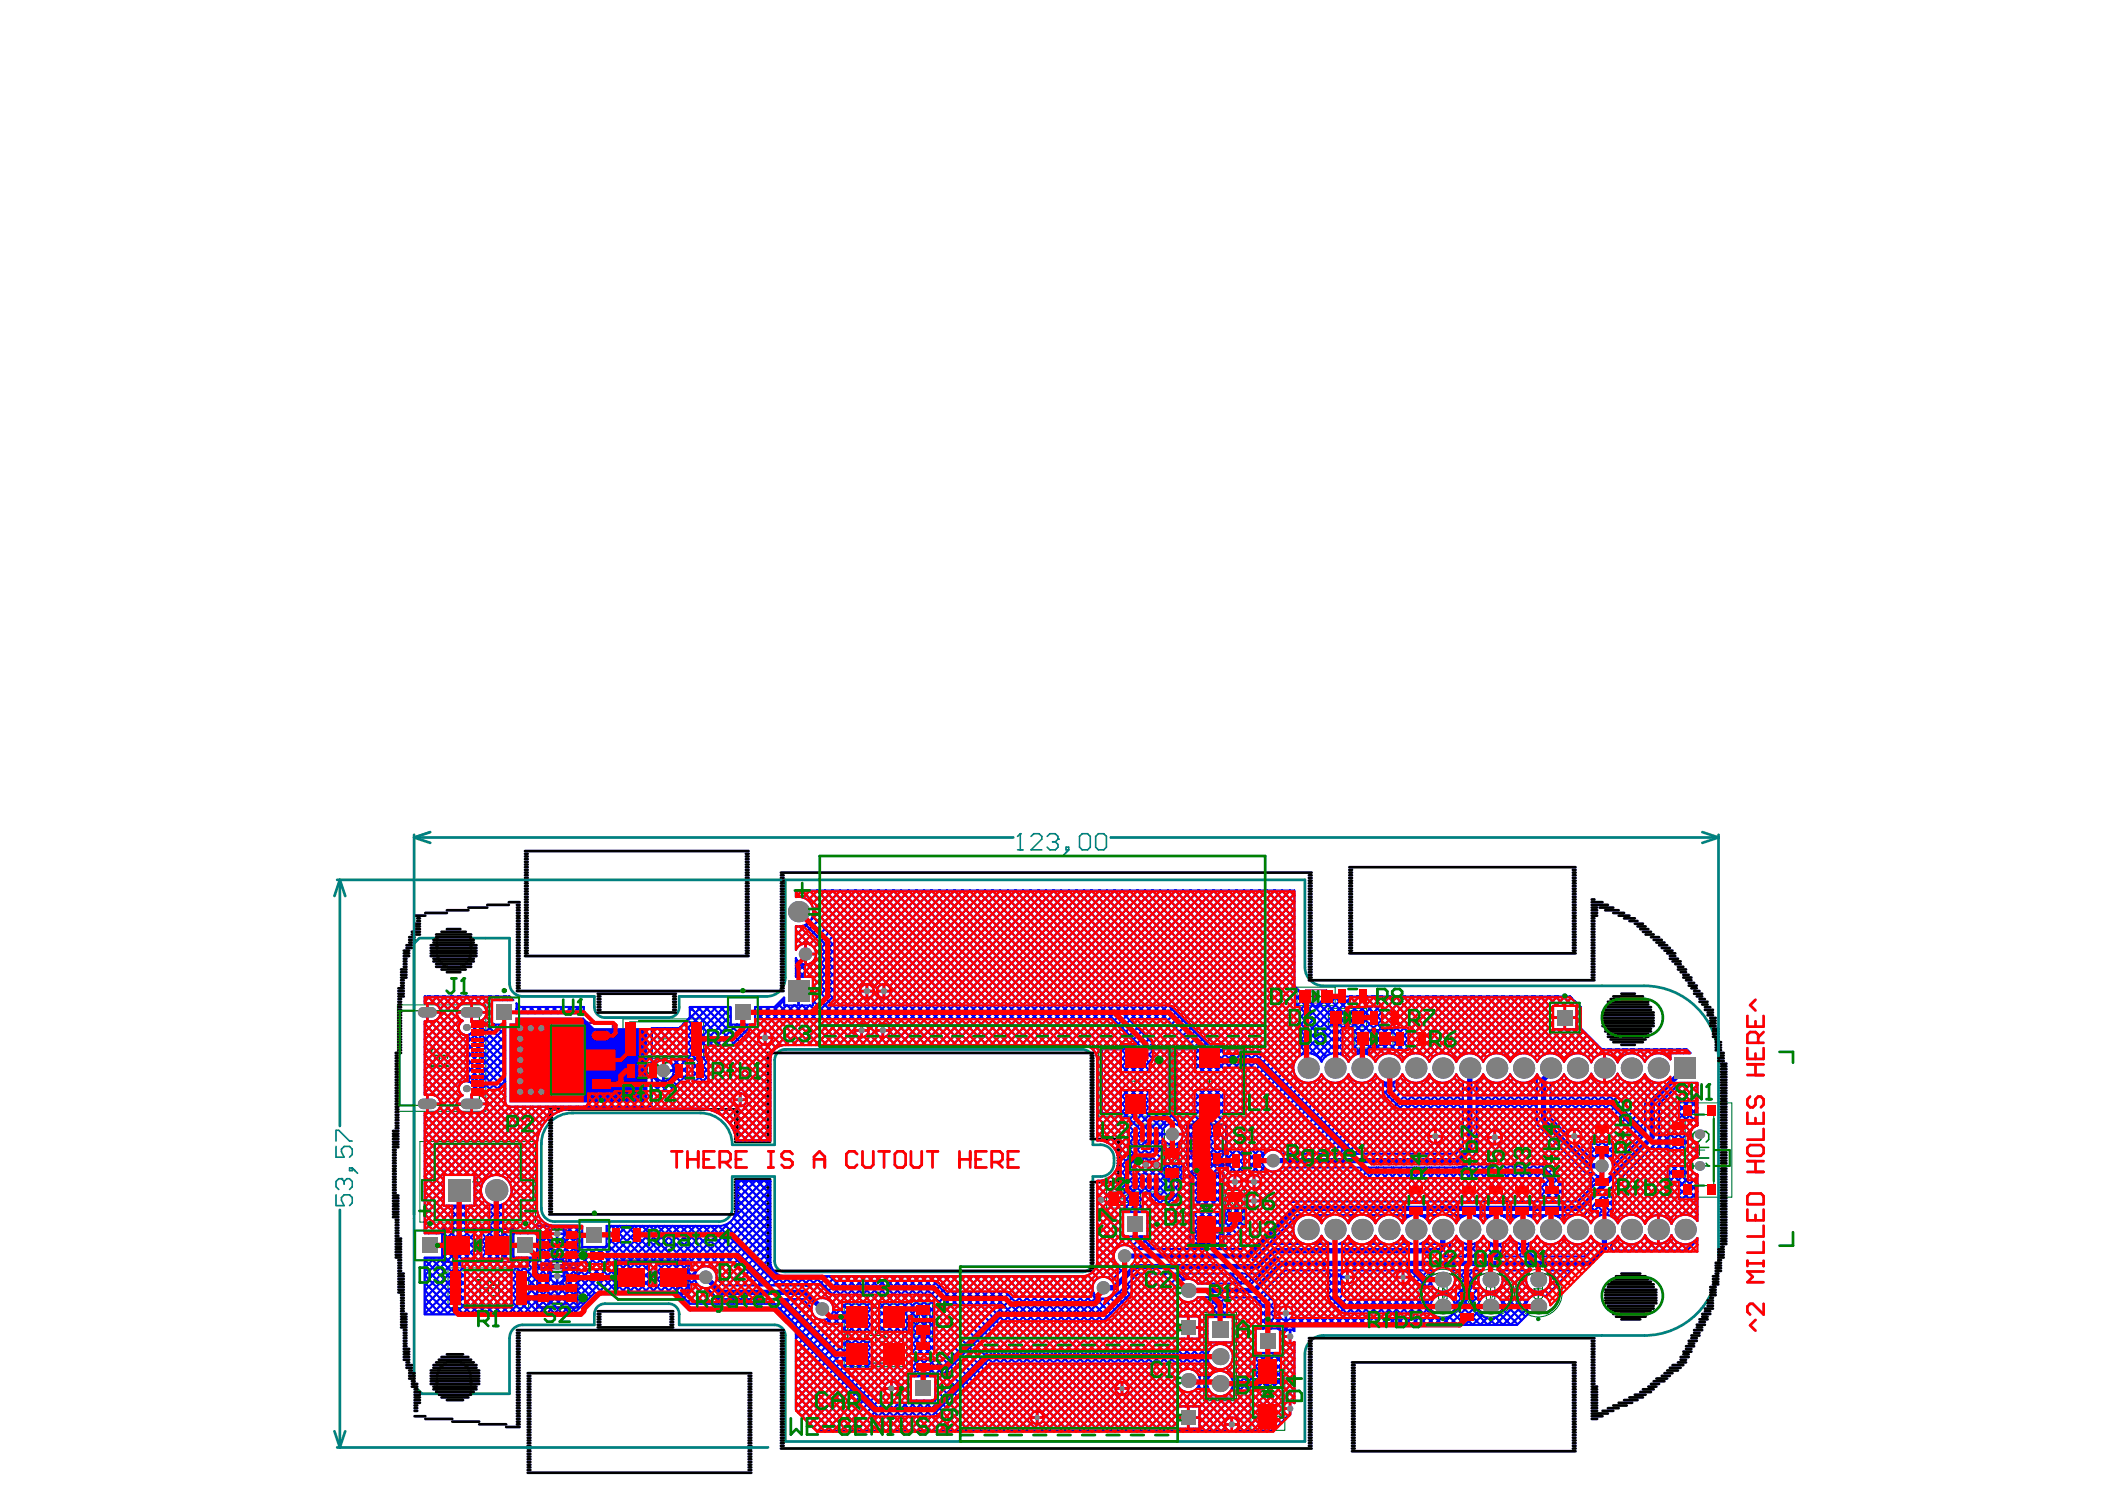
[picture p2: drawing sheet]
<svg xmlns="http://www.w3.org/2000/svg" width="297mm" height="210mm" viewBox="0 0 297 210" stroke-linecap="round" stroke-linejoin="round" font-family="sans-serif">
<g fill="none" stroke="#008000" stroke-width=".14">
<path d="M183 139.3h5.4v2.6h-5.4zM185.7 139.8v1.5M56.1 141.8h12.5v15h-12.5zM61.3 149.3h1.5M62 148.5v1.5M87.9 143.7h11.4v5.6h-11.4zM92.9 146.5h1.4M93.6 145.8v1.5M155 147.6h10.4v9.8h-10.4zM159.1 158.6h5.2v9.5h-5.2zM159.4 152.5h1.5M160.2 151.8v1.5"/>
<path d="M165.5 147.6h10.3v9.8h-10.3zM169.9 152.5h1.5M170.7 151.8v1.5M185 140.6h1.5M187.4 142.2h5.4v2.7h-5.4zM189.4 143.5h1.5M190.1 142.8v1.5M191.2 145.2h5.4v2.6h-5.4zM193.1 146.5h1.5M193.9 145.8v1.5M235.6 155.6h8.8v13.3h-8.8zM59.3 161h16.3v11.4h-16.3z"/>
<path d="M63.2 178.9h11.4v5.6h-11.4zM66.7 166.7h1.5M67.4 166v1.5M156.2 167.8h4.7v2.6h-4.7zM157.8 169.1h1.5M158.6 168.4v1.5M164.1 161.6h2.6v4.8h-2.6zM164.7 164h1.5M165.4 163.3v1.5M173 167.9h2.6v4.8h-2.6zM173.5 170.3h1.5M174.3 169.6v1.4"/>
<path d="M239.1 162.2h1.5M239.8 161.5v1.5M68.2 181.7h1.5M68.9 180.9v1.5M119.1 184h8.8v8.8h-8.8zM122.8 188.4h1.5M123.5 187.6v1.5M129 183.8h2.6v4.8h-2.6zM129.5 186.2h1.5M130.3 185.5v1.5M169.9 185.2h4.6v12.4h-4.6zM171.4 191.4h1.5"/>
<path d="M172.2 190.6v1.5M176.5 191.5h4.8v10.3h-4.8zM178.2 196.6h1.5M178.9 195.9v1.5M202.8 182.4h1.5M203.6 181.7v1.5M209.6 182.4h1.5M210.3 181.7v1.5M216.3 182.4h1.5M217.1 181.7v1.5"/>
<circle cx="203.6" cy="182.4" r="3.4"/>
<circle cx="210.3" cy="182.4" r="3.4"/>
<circle cx="217.1" cy="182.4" r="3.4"/>
</g>
<path d="M160.9 163.4h1.5M161.7 162.6v1.5" fill="none" stroke="#008000" stroke-width=".15"/>
<path d="M73.8 144.3h12.7v10.5h-12.7zM167.5 158.6h5.6v5.7h-5.6zM62.4 173.4h10v4.6h-10zM75.8 172.9h5.7v5.5h-5.7zM75.8 178.9h5.7v5.5h-5.7zM87.1 177.8h10v4.7h-10zM168 165.4h4.6v10.1h-4.6z" fill="none" stroke="#008000" stroke-width=".3"/>
<g fill="#800080">
<path d="M185.3 140l.8 .6-.8 .5z"/>
<path d="M189.7 143l.8 .5-.8 .6z"/>
<path d="M193.4 146l.8 .5-.8 .6z"/>
</g>
<g fill="none" stroke="#800080" stroke-width=".15">
<path d="M184.2 139.6h3v1.9h-3zM56.4 142.6h11.2v13.3h-11.2zM155.6 148.1h9.2v8.8h-9.2zM166 148.1h9.3v8.8h-9.3zM188.6 142.6h3v1.9h-3zM192.4 145.6h3v1.9h-3zM61.3 161.3h12.2v5.2h1.8v2.8h-1.8v2.8h-12.2v-2.8h-1.7v-2.8h1.7zM157.1 168.2h2.9v1.8h-2.9zM159.4 161.1h4.5v4.5h-4.5zM164.5 162.5h1.9v3h-1.9zM173.3 168.8h1.9v3h-1.9zM119.6 184.5h7.8v7.8h-7.8z"/>
<path d="M129.3 184.7h1.9v3h-1.9zM170.3 185.7h3.8v11.4h-3.8zM209.2 185.1a2.88 2.88 0 0 1-1.1-4.4 2.88 2.88 0 0 1 4.5 0 2.88 2.88 0 0 1-1.2 4.4h-2.2"/>
<circle cx="160.8" cy="164.2" r=".75"/>
<circle cx="120.5" cy="185.4" r=".45"/>
<circle cx="203.6" cy="182.4" r="2.88"/>
<circle cx="217.1" cy="182.4" r="2.88"/>
</g>
<path d="M77.5 144.7h5.3v9.7h-5.3zM64 173.5h6.9v4.4h-6.9zM77.4 173.4h2.5v4.5h-2.5zM77.4 179.4h2.5v4.5h-2.5zM88.7 178h6.8v4.3h-6.8zM168.1 160.2h4.4v2.6h-4.4zM168.1 167h4.4v6.9h-4.4z" fill="none" stroke="#800080" stroke-width=".3"/>
<g fill="none" stroke="#800080" stroke-width=".6">
<circle cx="163.6" cy="149.5" r=".3"/>
<circle cx="174" cy="149.5" r=".3"/>
</g>
<g fill="none" stroke="#008000" stroke-width=".15">
<path d="M56.4 142.6h11.2v13.3h-11.2zM88.9 144.1h9.4v4.8h-9.4zM237.8 157.2h4v10h-4zM237.8 158.6h-1.4v.6h1.4M237.9 157.2v-.7h.6v.7M241.1 157.2v-.7h.6v.7M64.2 179.3h9.4v4.8h-9.4zM157.1 168.2h2.9v1.8h-2.9zM164.5 162.5h1.9v3h-1.9zM173.3 168.8h1.9v3h-1.9zM237.8 165.3h-1.4v.6h1.4M237.8 160.8h-1.4v.6h1.4"/>
<path d="M237.9 167.2v.8h.6v-.8M241.1 167.2v.8h.6v-.8M241.8 162.2h2.3v2.3h-2.3M119.6 184.5h7.8v7.8h-7.8zM129.3 184.7h1.9v3h-1.9zM176.9 193.4h4v6.4h-4zM209.2 185.1a2.88 2.88 0 0 1-1.1-4.4 2.88 2.88 0 0 1 4.5 0 2.88 2.88 0 0 1-1.2 4.4h-2.2"/>
<circle cx="120.5" cy="185.4" r=".45"/>
<circle cx="203.6" cy="182.4" r="2.88"/>
<circle cx="217.1" cy="182.4" r="2.88"/>
</g>
<path d="M176.9 194.6h4" fill="none" stroke="#008000" stroke-width=".34"/>
<path d="M178.3 194.7h1.2v.6l-.2 .2h-.8l-.2-.2zM178.3 196.4h1.2l-.6-.6v.8" fill="none" stroke="#008000" stroke-width=".23"/>
<circle cx="110.8" cy="148" r=".19" fill="#008080"/>
<path d="M80.7 157h18.1M109.3 149.5v12h-6M110.8 148h41.9M154.2 149.5v12h1.1M76.4 161.3v9.2M78.3 172.3h23.2M103.3 170.5v-4.5h6v11.9M110.8 179.4h41.9M155.3 166h-1.1v11.9M157.2 163.4v.7" fill="none" stroke="#008080" stroke-width=".38"/>
<circle cx="110.8" cy="148" r=".19" fill="#008080"/>
<g fill="none" stroke="#008080" stroke-width=".38">
<path d="M61.6 134.2v-1.9h-2.4l-.8 .8v62.4l1.2 1.1h2v-2.2M66.4 134.2v-1.9h5.5v6.4M184.1 136.4v-12.3h-73.3v13.8M186.8 139.1h45.2M73.8 140.6h10.1v1.5M85.4 143.5h8.9M108.2 140.6h-12.4v1.5M110.8 148h.1M152.7 148a1.5 1.5 0 0 1 1.5 1.5M242.5 149.5v28.4M155.3 161.5a1.9 1.9 0 0 1 1.9 1.9M157.2 164.1a1.9 1.9 0 0 1-1.9 1.9"/>
<path d="M71.9 188.8v7.8h-5.5v-2.2M83.9 185.4v1.5h-10.1M85.4 183.9h8.9M95.8 185.4v1.5h13.5M110.8 188.4v14.9h73.3v-12.3M186.8 188.4h45.2"/>
</g>
<circle cx="154.2" cy="166" r=".19" fill="#008080"/>
<path d="M76.4 170.5a1.87 1.87 0 0 0 1.9 1.8M103.3 170.5a1.87 1.87 0 0 1-1.8 1.8M109.3 177.9a1.5 1.5 0 0 0 1.5 1.5M154.2 177.9a1.5 1.5 0 0 1-1.5 1.5" fill="none" stroke="#008080" stroke-width=".38"/>
<circle cx="76.4" cy="161.3" r=".19" fill="#008080"/>
<path d="M80.7 157a4.3 4.3 0 0 0-4.3 4.3" fill="none" stroke="#008080" stroke-width=".38"/>
<circle cx="80.9" cy="157" r=".19" fill="#008080"/>
<g fill="none" stroke="#008080" stroke-width=".38">
<path d="M61.6 134.2a2.39 2.39 0 0 0 2.4 2.4 2.39 2.39 0 0 0 2.4-2.4M71.9 138.7a1.87 1.87 0 0 0 1.9 1.9M110.8 137.9a2.62 2.62 0 0 1-2.6 2.7M184.1 136.4a2.62 2.62 0 0 0 2.7 2.7M232 139.1a10.5 10.5 0 0 1 10.5 10.4M83.9 142.1a1.5 1.5 0 0 0 1.5 1.4M95.8 142.1a1.5 1.5 0 0 1-1.5 1.4M98.8 157a4.5 4.5 0 0 1 4.5 4.5M110.8 148a1.5 1.5 0 0 0-1.5 1.5M242.5 177.9a10.5 10.5 0 0 1-10.5 10.5M61.6 194.4a2.39 2.39 0 0 1 2.4-2.4 2.39 2.39 0 0 1 2.4 2.4M73.8 186.9a1.87 1.87 0 0 0-1.9 1.9"/>
<path d="M85.4 183.9a1.5 1.5 0 0 0-1.5 1.5M94.3 183.9a1.5 1.5 0 0 1 1.5 1.5M109.3 186.9a1.5 1.5 0 0 1 1.5 1.5M186.8 188.4a2.62 2.62 0 0 0-2.7 2.6"/>
</g>
<path d="M73.8 144.3h12.7v10.5h-12.7zM167.5 158.6h5.6v5.7h-5.6zM62.4 173.4h10v4.6h-10zM75.8 172.9h5.7v5.5h-5.7zM75.8 178.9h5.7v5.5h-5.7zM87.1 177.8h10v4.7h-10zM168 165.4h4.6v10.1h-4.6z" fill="none" stroke="#800080" stroke-width=".3"/>
<g fill="#800080">
<path d="M79.4 149.7l.1-.1a.39 .39 0 0 1 .4 0 .39 .39 0 0 1 .2 .3v.6h-.1v-.6a.25 .25 0 0 0-.3-.3 .25 .25 0 0 0-.2 .3v.6h-.1z"/>
<path d="M78.8 149.6h.1v.7l.2-.1-.3 .3z"/>
<path d="M77.9 175.8a.39 .39 0 0 1 .4-.1 .39 .39 0 0 1 .3 .3h-.1a.25 .25 0 0 0-.3-.2 .25 .25 0 0 0-.2 .3h.2a.32 .32 0 0 1 .3 .2 .32 .32 0 0 1 0 .3l-.1 .1a.37 .37 0 0 1-.5-.3h.1a.24 .24 0 0 0 .2 .2 .24 .24 0 0 0 .3-.2l-.2-.1a.35 .35 0 0 1-.4-.5z"/>
<path d="M77.1 175.8h.1a.33 .33 0 0 1 .5 .2h-.1a.19 .19 0 0 0-.2-.2 .19 .19 0 0 0-.2 .3 .19 .19 0 0 0 .3 .1v.1a.17 .17 0 0 0-.2 .1 .17 .17 0 0 0 .1 .2l.2-.1v-.1h.1a.26 .26 0 0 1-.4 .2 .26 .26 0 0 1 0-.4l-.2-.1z"/>
<path d="M77.9 181.8l.2-.1a.41 .41 0 0 1 .5 .3h-.1a.29 .29 0 0 0-.3-.2 .29 .29 0 0 0-.2 .2l.2 .1a.32 .32 0 0 1 .3 .2 .32 .32 0 0 1 0 .3 .41 .41 0 0 1-.6-.2h.1a.21 .21 0 0 0 .2 .2 .21 .21 0 0 0 .2-.3h-.1a.33 .33 0 0 1-.4-.1 .33 .33 0 0 1 0-.4z"/>
<path d="M77.1 181.7h.6l-.1 .3a.35 .35 0 0 0-.2 .6l.3-.2a.32 .32 0 0 1-.3 .3 .32 .32 0 0 1-.3-.3 .32 .32 0 0 1 .3-.4l.2-.2h-.5z"/>
<path d="M169.3 160.9l.2-.1 .1 .1a.2 .2 0 0 0-.2 .2 .2 .2 0 0 0 .3 .1v-.1a.35 .35 0 0 1 .4-.3l.2 .2a.34 .34 0 0 1-.3 .5v-.1a.23 .23 0 0 0 .2-.3 .23 .23 0 0 0-.3-.2l-.1 .2a.3 .3 0 0 1-.3 .3 .3 .3 0 0 1-.2-.5z"/>
<path d="M169.3 160.2h1v.1h-.8l.1 .2h-.1z"/>
<path d="M68.4 174.8h.1a.24 .24 0 0 1 .3 0 .24 .24 0 0 1 0 .4 .31 .31 0 0 1 0 .5 .31 .31 0 0 1-.5-.3h.1a.2 .2 0 0 0 .3 .2 .2 .2 0 0 0 .1-.2 .2 .2 0 0 0-.3-.2l.1-.1a.17 .17 0 0 0 .2-.2 .17 .17 0 0 0-.3-.1 .17 .17 0 0 0-.1 .2h-.1z"/>
<path d="M93.1 179.3a.33 .33 0 0 1 .5 .1 .33 .33 0 0 1-.2 .5l-.3 .2h.5v.1h-.6l.3-.4a.29 .29 0 0 0 .1-.4l-.2-.1-.1 .2h-.1z"/>
<path d="M169.3 169.1h1v.1h-.8l.2 .3h-.2z"/>
<path d="M67.5 174.9v.7h.2a.37 .37 0 0 0 .3-.4 .37 .37 0 0 0-.3-.3zM67.4 174.7h.4a.48 .48 0 0 1 .4 .5 .48 .48 0 0 1-.5 .5h-.3z"/>
<path d="M92.2 179.3v.8h.2a.37 .37 0 0 0 .4-.4 .37 .37 0 0 0-.4-.4zM92.1 179.2l.6 .1 .2 .2v.3a.39 .39 0 0 1-.5 .4h-.3z"/>
<path d="M169.5 170l-.1 .3h.8v-.2a.4 .4 0 0 0-.3-.3 .4 .4 0 0 0-.4 .2zM169.4 169.8l.2-.1h.3a.46 .46 0 0 1 .4 .4v.4h-1z"/>
</g>
<g fill="none" stroke="#000" stroke-width=".38">
<path d="M56.2 139.8h.8M56.2 139.4h.8M56.6 138.3h.4M56.6 138.7h.4M56.6 139h.4M56.6 136.8h.8M56.6 137.1h.8M56.6 137.5h.8M56.6 137.9h.8M57 134.1h.7M57 134.9h.7M57 136h.4"/>
<path d="M57 136.4h.4M57 135.6h.4M57 135.2h.4M57 134.5h.7M57.4 133.7h.7M57.4 133.3h.7M57.7 132.2h.8M57.7 133h.4M57.7 132.6h.8M58.1 131.8h1.2M58.1 131.4h1.2M58.5 131.1h.8"/>
<path d="M58.5 130.3h.8M58.5 130.7h.8M58.5 129.2h1.5M58.9 129.9h.4M58.9 129.5h.4M60 128.8h3.1M60.8 134.1h6.4M60.8 134.9h6.4M60.8 133.7h6.4M60.8 133.3h6.4M60.8 134.5h6.4M61.2 135.6h5.7"/>
<path d="M61.2 135.2h5.7M61.2 133h5.7M61.2 132.6h5.7M61.5 136h5M61.5 136.4h5M61.5 131.8h5M61.5 132.2h5M62.3 136.8h3.4M62.3 131.4h3.4M63.1 137.1h1.9M63.1 131.1h1.9M63.1 128.4h3"/>
<path d="M66.1 128h2.7M68.8 127.6h3M71.8 127.3h1.5M72.9 139.8h37.7M72.9 138.3h.4M72.9 138.7h.4M72.9 139h.4M72.9 139.4h.4M72.9 134.1h.4M72.9 134.9h.4M72.9 133.7h.4M72.9 136.8h.4"/>
<path d="M72.9 136h.4M72.9 136.4h.4M72.9 135.6h.4M72.9 135.2h.4M72.9 137.1h.4M72.9 133.3h.4M72.9 134.5h.4M72.9 137.5h.4M72.9 137.9h.4M72.9 131.8h.4M72.9 129.9h.4M72.9 131.4h.4"/>
<path d="M72.9 132.2h.4M72.9 133h.4M72.9 132.6h.4M72.9 131.1h.4M72.9 130.3h.4M72.9 130.7h.4M72.9 128.4h.4M72.9 128.8h.4M72.9 129.2h.4M72.9 129.5h.4M72.9 128h.4M72.9 127.6h.4"/>
<path d="M74.1 134.1h.4M74.1 134.9h31.5M74.1 133.7h.4M74.1 133.3h.4M74.1 134.5h.4M74.1 131.8h.4M74.1 129.9h.4M74.1 131.4h.4M74.1 132.2h.4M74.1 133h.4M74.1 132.6h.4M74.1 131.1h.4"/>
<path d="M74.1 130.3h.4M74.1 130.7h.4M74.1 128.4h.4M74.1 128.8h.4M74.1 129.2h.4M74.1 129.5h.4M74.1 128h.4M74.1 122h.4M74.1 121.6h.4M74.1 123.5h.4M74.1 120.8h.4M74.1 120.4h.4"/>
<path d="M74.1 122.7h.4M74.1 124.2h.4M74.1 126.5h.4M74.1 127.6h.4M74.1 124.6h.4M74.1 123.9h.4M74.1 127.3h.4M74.1 126.9h.4M74.1 125h.4M74.1 126.1h.4M74.1 125.7h.4M74.1 125.4h.4"/>
<path d="M74.1 123.1h.4M74.1 121.2h.4M74.1 122.3h.4M74.1 120.1h31.5M105.3 134.1h.3M105.3 133.7h.3M105.3 133.3h.3M105.3 134.5h.3M105.3 131.8h.3M105.3 129.9h.3M105.3 131.4h.3M105.3 132.2h.3"/>
<path d="M105.3 133h.3M105.3 132.6h.3M105.3 131.1h.3M105.3 130.3h.3M105.3 130.7h.3M105.3 128.4h.3M105.3 128.8h.3M105.3 129.2h.3M105.3 129.5h.3M105.3 128h.3M105.3 122h.3M105.3 121.6h.3"/>
<path d="M105.3 123.5h.3M105.3 120.8h.3M105.3 120.4h.3M105.3 122.7h.3M105.3 124.2h.3M105.3 126.5h.3M105.3 127.6h.3M105.3 124.6h.3M105.3 123.9h.3M105.3 127.3h.3M105.3 126.9h.3M105.3 125h.3"/>
<path d="M105.3 126.1h.3M105.3 125.7h.3M105.3 125.4h.3M105.3 123.1h.3M105.3 121.2h.3M105.3 122.3h.3M110.2 138.3h.4M110.2 138.7h.4M110.2 139h.4M110.2 139.4h.4M110.2 134.1h.4M110.2 134.9h.4"/>
<path d="M110.2 133.7h.4M110.2 136.8h.4M110.2 136h.4M110.2 136.4h.4M110.2 135.6h.4M110.2 135.2h.4M110.2 137.1h.4M110.2 133.3h.4M110.2 134.5h.4M110.2 137.5h.4M110.2 137.9h.4M110.2 131.8h.4"/>
<path d="M110.2 129.9h.4M110.2 131.4h.4M110.2 132.2h.4M110.2 133h.4M110.2 132.6h.4M110.2 131.1h.4M110.2 130.3h.4M110.2 130.7h.4M110.2 128.4h.4M110.2 128.8h.4M110.2 129.2h.4M110.2 129.5h.4"/>
<path d="M110.2 128h.4M110.2 123.5h.4M110.2 124.2h.4M110.2 126.5h.4M110.2 127.6h.4M110.2 124.6h.4M110.2 123.9h.4M110.2 127.3h.4M110.2 126.9h.4M110.2 125h.4M110.2 126.1h.4M110.2 125.7h.4"/>
<path d="M110.2 125.4h.4M110.2 123.1h74.9M184.7 138.3h40.3M184.7 134.1h.4M184.7 134.9h.4M184.7 133.7h.4M184.7 136.8h.4M184.7 136h.4M184.7 136.4h.4M184.7 135.6h.4M184.7 135.2h.4M184.7 137.1h.4"/>
<path d="M184.7 133.3h.4M184.7 134.5h.4M184.7 137.5h.4M184.7 137.9h.4M184.7 131.8h.4M184.7 129.9h.4M184.7 131.4h.4M184.7 132.2h.4M184.7 133h.4M184.7 132.6h.4M184.7 131.1h.4M184.7 130.3h.4"/>
<path d="M184.7 130.7h.4M184.7 128.4h.4M184.7 128.8h.4M184.7 129.2h.4M184.7 129.5h.4M184.7 128h.4M184.7 123.5h.4M184.7 124.2h.4M184.7 126.5h.4M184.7 127.6h.4M184.7 124.6h.4M184.7 123.9h.4"/>
<path d="M184.7 127.3h.4M184.7 126.9h.4M184.7 125h.4M184.7 126.1h.4M184.7 125.7h.4M184.7 125.4h.4M190.4 134.1h.4M190.4 133.7h.4M190.4 133.3h.4M190.4 134.5h31.9M190.4 131.8h.4M190.4 129.9h.4"/>
<path d="M190.4 131.4h.4M190.4 132.2h.4M190.4 133h.4M190.4 132.6h.4M190.4 131.1h.4M190.4 130.3h.4M190.4 130.7h.4M190.4 128.4h.4M190.4 128.8h.4M190.4 129.2h.4M190.4 129.5h.4M190.4 128h.4"/>
<path d="M190.4 123.5h.4M190.4 122.7h.4M190.4 124.2h.4M190.4 126.5h.4M190.4 127.6h.4M190.4 124.6h.4M190.4 123.9h.4M190.4 127.3h.4M190.4 126.9h.4M190.4 125h.4M190.4 126.1h.4M190.4 125.7h.4"/>
<path d="M190.4 125.4h.4M190.4 123.1h.4M190.4 122.3h31.9M222 134.1h.3M222 133.7h.3M222 133.3h.3M222 131.8h.3M222 129.9h.3M222 131.4h.3M222 132.2h.3M222 133h.3M222 132.6h.3"/>
<path d="M222 131.1h.3M222 130.3h.3M222 130.7h.3M222 128.4h.3M222 128.8h.3M222 129.2h.3M222 129.5h.3M222 128h.3M222 123.5h.3M222 122.7h.3M222 124.2h.3M222 126.5h.3"/>
<path d="M222 127.6h.3M222 124.6h.3M222 123.9h.3M222 127.3h.3M222 126.9h.3M222 125h.3M222 126.1h.3M222 125.7h.3M222 125.4h.3M222 123.1h.3M224.6 134.1h.4M224.6 134.9h.4"/>
<path d="M224.6 133.7h.4M224.6 136.8h.4M224.6 136h.4M224.6 136.4h.4M224.6 135.6h.4M224.6 135.2h.4M224.6 137.1h.4M224.6 133.3h.4M224.6 134.5h.4M224.6 137.5h.4M224.6 137.9h.4M224.6 131.8h.4"/>
<path d="M224.6 129.9h.4M224.6 131.4h.4M224.6 132.2h.4M224.6 133h.4M224.6 132.6h.4M224.6 131.1h.4M224.6 130.3h.4M224.6 130.7h.4M224.6 128.4h.8M224.6 128.8h.8M224.6 129.2h.8M224.6 129.5h.4"/>
<path d="M224.6 128h.8M224.6 127.6h2.3M224.6 127.3h1.5M224.6 126.9h.4M225.8 128h1.9M226.5 128.4h1.9M227.7 128.8h1.5M228.4 129.2h1.5M229.2 129.5h1.5M229.9 129.9h1.2M230.7 130.3h1.1M231.1 130.7h1.1"/>
<path d="M231.5 131.1h1.1M231.8 131.4h1.2M232.2 131.8h1.2M233 132.2h1.1M233.4 132.6h1.1M233.7 133h1.2M234.1 133.3h1.2M234.5 133.7h1.1M234.9 134.1h1.1M235.3 134.5h1.1M235.6 134.9h.8M235.6 135.2h1.2"/>
<path d="M236 135.6h1.2M236.4 136h.8M236.8 136.8h1.1M236.8 136.4h.7M237.2 137.1h.7M237.5 137.5h.8M237.5 137.9h1.2M237.9 138.3h.8M238.3 138.7h.8M238.3 139h1.1M238.7 139.4h.7M239.1 139.8h.7"/>
<path d="M55.5 159.9h.7M55.5 159.5h.7M55.8 156.5h.4M55.8 158.4h.4M55.8 158h.4M55.8 154.2h.4M55.8 157.6h.4M55.8 156.9h.4M55.8 156.1h.4M55.8 155.7h.4M55.8 155.4h.4M55.8 155h.4"/>
<path d="M55.8 154.6h.4M55.8 157.3h.4M55.8 159.2h.4M55.8 158.8h.4M55.8 153.8h.4M55.8 148.5h.8M55.8 152.3h.4M55.8 151.9h.4M55.8 151.6h.4M55.8 151.2h.4M55.8 150.8h.4M55.8 150.4h.4"/>
<path d="M55.8 148.9h.4M55.8 149.7h.4M55.8 153.5h.4M55.8 150h.4M55.8 149.3h.4M55.8 153.1h.4M55.8 152.7h.4M56.2 146.3h.4M56.2 145.5h.4M56.2 141.3h.4M56.2 141.7h.4M56.2 142.1h.4"/>
<path d="M56.2 142.5h.4M56.2 140.2h.8M56.2 142.8h.4M56.2 140.6h.8M56.2 140.9h.4M56.2 143.2h.4M56.2 143.6h.4M56.2 144h.4M56.2 144.4h.4M56.2 144.7h.4M56.2 145.9h.4M56.2 147.4h.4"/>
<path d="M56.2 147.8h.4M56.2 148.1h.4M56.2 147h.4M56.2 145.1h.4M56.2 146.6h.4M77.5 156.5h26.6M77.5 158.4h.4M77.5 158h.4M77.5 157.6h.4M77.5 156.9h.4M77.5 159.9h.4M77.5 159.5h.4"/>
<path d="M77.5 157.3h.4M77.5 159.2h.4M77.5 158.8h.4M84.3 141.3h.4M84.3 141.7h.4M84.3 142.1h.4M84.3 142.5h.4M84.3 140.2h11.1M84.3 142.8h11.1M84.3 140.6h.4M84.3 140.9h.4M95 141.3h.4"/>
<path d="M95 141.7h.4M95 142.1h.4M95 142.5h.4M95 140.6h.4M95 140.9h.4M103.7 158.4h.4M103.7 158h.4M103.7 157.6h.4M103.7 156.9h.4M103.7 159.9h.4M103.7 159.5h.4M103.7 157.3h.4"/>
<path d="M103.7 159.2h.4M103.7 158.8h.4M108.3 156.5h.4M108.3 158.4h.4M108.3 158h.4M108.3 154.2h.4M108.3 157.6h.4M108.3 156.9h.4M108.3 159.9h.4M108.3 159.5h.4M108.3 156.1h.4M108.3 155.7h.4"/>
<path d="M108.3 155.4h.4M108.3 155h.4M108.3 154.6h.4M108.3 157.3h.4M108.3 159.2h.4M108.3 158.8h.4M108.3 153.8h.4M108.3 148.5h46M108.3 152.3h.4M108.3 151.9h.4M108.3 151.6h.4M108.3 151.2h.4"/>
<path d="M108.3 150.8h.4M108.3 150.4h.4M108.3 148.9h.4M108.3 149.7h.4M108.3 153.5h.4M108.3 150h.4M108.3 149.3h.4M108.3 153.1h.4M108.3 152.7h.4M153.9 156.5h.4M153.9 158.4h.4M153.9 158h.4"/>
<path d="M153.9 154.2h.4M153.9 157.6h.4M153.9 156.9h.4M153.9 159.9h.4M153.9 159.5h.4M153.9 156.1h.4M153.9 155.7h.4M153.9 155.4h.4M153.9 155h.4M153.9 154.6h.4M153.9 157.3h.4M153.9 159.2h.4"/>
<path d="M153.9 158.8h.4M153.9 153.8h.4M153.9 152.3h.4M153.9 151.9h.4M153.9 151.6h.4M153.9 151.2h.4M153.9 150.8h.4M153.9 150.4h.4M153.9 148.9h.4M153.9 149.7h.4M153.9 153.5h.4M153.9 150h.4"/>
<path d="M153.9 149.3h.4M153.9 153.1h.4M153.9 152.7h.4M226.1 142.8h7.3M226.1 143.2h7.3M226.1 143.6h7.3M226.1 144h7.3M226.1 144.4h7.3M226.1 144.7h7.3M226.5 145.5h6.5M226.5 142.1h6.5M226.5 142.5h6.5"/>
<path d="M226.5 145.1h6.5M226.9 146.3h5.7M226.9 141.3h5.7M226.9 141.7h5.7M226.9 145.9h5.7M227.3 140.9h4.9M227.3 146.6h4.9M227.7 140.6h4.1M227.7 147h4.1M228.8 140.2h1.9M228.8 147.4h1.9M239.1 140.2h1.1"/>
<path d="M239.4 140.6h.8M239.8 141.3h1.2M239.8 140.9h.8M240.2 141.7h.8M240.6 142.1h.7M240.6 142.5h1.1M241 142.8h.7M241 143.2h.7M241.3 143.6h.8M241.3 144h.8M241.3 144.4h.8M241.3 144.7h.8"/>
<path d="M241.7 146.3h.8M241.7 145.5h.8M241.7 145.9h.8M241.7 145.1h.8M242.1 147.4h.8M242.1 147.8h.8M242.1 148.1h.8M242.1 147h.8M242.1 146.6h.4M242.5 148.5h.7M242.5 148.9h.7M242.5 149.7h.7"/>
<path d="M242.5 149.3h.7M242.9 156.5h.7M242.9 158.4h.7M242.9 158h.7M242.9 154.2h.7M242.9 157.6h.7M242.9 156.9h.7M242.9 159.9h.7M242.9 159.5h.7M242.9 156.1h.7M242.9 155.7h.7M242.9 155.4h.7"/>
<path d="M242.9 155h.7M242.9 154.6h.7M242.9 157.3h.7M242.9 159.2h.7M242.9 158.8h.7M242.9 153.8h.7M242.9 152.3h.7M242.9 151.9h.7M242.9 151.6h.7M242.9 151.2h.7M242.9 150.8h.7M242.9 150.4h.7"/>
<path d="M242.9 153.5h.7M242.9 150h.7M242.9 153.1h.7M242.9 152.7h.7M55.5 160.3h.7M55.5 161.1h.7M55.5 161.8h.7M55.5 160.7h.7M55.5 161.4h.7M55.5 162.6h.3M55.5 163h.3M55.5 163.7h.3"/>
<path d="M55.5 163.3h.3M55.5 162.2h.3M55.5 164.1h.3M55.5 164.5h.3M55.5 164.9h.3M55.5 165.2h.3M55.5 165.6h.3M55.5 166h.3M55.5 168.6h.7M55.5 169h.7M55.5 169.4h.7M55.5 169.8h.7"/>
<path d="M55.5 170.2h.7M55.5 170.5h.7M55.5 171.3h.7M55.5 170.9h.7M55.5 171.7h.7M55.5 166.4h.3M55.5 166.8h.3M55.5 167.1h.3M55.5 167.5h.3M55.5 167.9h.3M55.5 168.3h.3M55.8 177h.8"/>
<path d="M55.8 177.4h.8M55.8 174.7h.8M55.8 176.2h.8M55.8 176.6h.8M55.8 175.9h.8M55.8 175.1h.8M55.8 175.5h.8M55.8 173.2h.4M55.8 172.1h.4M55.8 172.4h.4M55.8 173.6h.4M55.8 174.3h.4"/>
<path d="M55.8 174h.4M55.8 172.8h.4M56.2 177.8h.4M56.2 178.1h.4M56.2 179.7h.8M56.2 179.3h.4M56.2 178.9h.4M56.2 178.5h.4M77.5 160.3h.4M77.5 161.1h.4M77.5 161.8h.4M77.5 160.7h.4"/>
<path d="M77.5 161.4h.4M77.5 162.6h.4M77.5 163h.4M77.5 163.7h.4M77.5 163.3h.4M77.5 162.2h.4M77.5 164.1h.4M77.5 164.5h.4M77.5 164.9h.4M77.5 165.2h.4M77.5 165.6h.4M77.5 166h.4"/>
<path d="M77.5 168.6h.4M77.5 169h.4M77.5 169.4h.4M77.5 169.8h.4M77.5 170.2h.4M77.5 170.5h.4M77.5 171.3h26.6M77.5 170.9h.4M77.5 166.4h.4M77.5 166.8h.4M77.5 167.1h.4M77.5 167.5h.4"/>
<path d="M77.5 167.9h.4M77.5 168.3h.4M103.7 160.3h.4M103.7 161.1h5M103.7 160.7h.4M103.7 168.6h.4M103.7 169h.4M103.7 169.4h.4M103.7 169.8h.4M103.7 170.2h.4M103.7 170.5h.4M103.7 170.9h.4"/>
<path d="M103.7 166.4h5M103.7 166.8h.4M103.7 167.1h.4M103.7 167.5h.4M103.7 167.9h.4M103.7 168.3h.4M108.3 160.3h.4M108.3 160.7h.4M108.3 177.8h.4M108.3 178.1h.4M108.3 177h.4M108.3 177.4h.4"/>
<path d="M108.3 174.7h.4M108.3 176.2h.4M108.3 176.6h.4M108.3 175.9h.4M108.3 175.1h.4M108.3 175.5h.4M108.3 173.2h.4M108.3 172.1h.4M108.3 172.4h.4M108.3 173.6h.4M108.3 174.3h.4M108.3 174h.4"/>
<path d="M108.3 172.8h.4M108.3 168.6h.4M108.3 169h.4M108.3 169.4h.4M108.3 169.8h.4M108.3 170.2h.4M108.3 170.5h.4M108.3 171.3h.4M108.3 170.9h.4M108.3 171.7h.4M108.3 166.8h.4M108.3 167.1h.4"/>
<path d="M108.3 167.5h.4M108.3 167.9h.4M108.3 168.3h.4M108.3 179.3h46M108.3 178.9h.4M108.3 178.5h.4M153.9 160.3h.4M153.9 160.7h4.2M153.9 177.8h.4M153.9 178.1h.4M153.9 177h.4M153.9 177.4h.4"/>
<path d="M153.9 174.7h.4M153.9 176.2h.4M153.9 176.6h.4M153.9 175.9h.4M153.9 175.1h.4M153.9 175.5h.4M153.9 173.2h.4M153.9 172.1h.4M153.9 172.4h.4M153.9 173.6h.4M153.9 174.3h.4M153.9 174h.4"/>
<path d="M153.9 172.8h.4M153.9 168.6h.4M153.9 169h.4M153.9 169.4h.4M153.9 169.8h.4M153.9 170.2h.4M153.9 170.5h.4M153.9 171.3h.4M153.9 170.9h.4M153.9 171.7h.4M153.9 166.8h4.2M153.9 167.1h.4"/>
<path d="M153.9 167.5h.4M153.9 167.9h.4M153.9 168.3h.4M153.9 178.9h.4M153.9 178.5h.4M157.7 161.1h.4M157.7 161.8h.4M157.7 161.4h.4M157.7 162.6h.4M157.7 163h.4M157.7 163.7h.4M157.7 163.3h.4"/>
<path d="M157.7 162.2h.4M157.7 164.1h.4M157.7 164.5h.4M157.7 164.9h.4M157.7 165.2h.4M157.7 165.6h.4M157.7 166h.4M157.7 166.4h.4M228.8 179.7h2.7M242.1 178.1h.8M242.1 179.7h.4M242.1 179.3h.8"/>
<path d="M242.1 178.9h.8M242.1 178.5h.8M242.5 177.8h.4M242.5 177h.7M242.5 177.4h.7M242.5 176.2h.7M242.5 176.6h.7M242.9 160.3h.7M242.9 161.1h.7M242.9 161.8h.7M242.9 160.7h.7M242.9 161.4h.7"/>
<path d="M242.9 162.6h.7M242.9 163h.7M242.9 163.7h.7M242.9 163.3h.7M242.9 162.2h.7M242.9 164.1h.7M242.9 164.5h.7M242.9 164.9h.7M242.9 165.2h.7M242.9 165.6h.7M242.9 166h.7M242.9 174.7h.7"/>
<path d="M242.9 175.9h.3M242.9 175.1h.7M242.9 175.5h.7M242.9 173.2h.7M242.9 172.1h.7M242.9 172.4h.7M242.9 173.6h.7M242.9 174.3h.7M242.9 174h.7M242.9 172.8h.7M242.9 168.6h.7M242.9 169h.7"/>
<path d="M242.9 169.4h.7M242.9 169.8h.7M242.9 170.2h.7M242.9 170.5h.7M242.9 171.3h.7M242.9 170.9h.7M242.9 171.7h.7M242.9 166.4h.7M242.9 166.8h.7M242.9 167.1h.7M242.9 167.5h.7M242.9 167.9h.7"/>
<path d="M242.9 168.3h.7M56.2 181.6h.8M56.2 180.4h.8M56.2 180h.8M56.2 180.8h.8M56.2 181.9h.8M56.2 182.3h.8M56.2 181.2h.8M56.6 186.9h.8M56.6 187.3h.8M56.6 185.7h.8M56.6 186.1h.8"/>
<path d="M56.6 185.4h.8M56.6 186.5h.8M56.6 185h.4M56.6 183.1h.4M56.6 183.8h.4M56.6 183.5h.4M56.6 184.2h.4M56.6 182.7h.4M56.6 184.6h.4M57 191h.7M57 191.4h.7M57 191.8h.7"/>
<path d="M57 190.3h.7M57 190.7h.7M57 189.5h.4M57 187.6h.4M57 188h.4M57 188.4h.4M57 188.8h.4M57 189.2h.4M57 189.9h.4M57.4 192.2h.3M57.4 192.6h.7M57.4 192.9h.7"/>
<path d="M57.7 193.3h.4M57.7 193.7h.8M57.7 194.1h.8M57.7 194.5h.8M58.1 195.2h.8M58.1 195.6h.8M58.1 194.8h.4M58.5 199h.4M58.5 196h.4M58.5 196.4h.8M58.5 197.1h.8M58.5 196.7h.8"/>
<path d="M58.5 197.5h.8M58.5 199.8h1.5M58.5 197.9h.8M58.5 198.3h.4M58.5 198.6h.4M60.8 195.2h6.8M60.8 194.8h6.8M60.8 193.3h6.8M60.8 193.7h6.8M60.8 194.1h6.8M60.8 194.5h6.8M61.2 195.6h6"/>
<path d="M61.2 196h6M61.2 192.6h6M61.2 192.9h6M61.5 196.4h5.4M61.5 192.2h5.4M61.9 196.7h4.6M61.9 191.8h4.6M62.3 197.1h3.8M62.3 191.4h3.8M63.1 197.5h2.2M63.1 191h2.2M72.9 199h.4"/>
<path d="M72.9 195.2h.4M72.9 195.6h.4M72.9 196h.4M72.9 196.4h.4M72.9 197.1h.4M72.9 196.7h.4M72.9 197.5h.4M72.9 199.8h.4M72.9 197.9h.4M72.9 198.3h.4M72.9 198.6h.4M72.9 194.8h.4"/>
<path d="M72.9 199.4h.4M72.9 191h.4M72.9 191.4h.4M72.9 191.8h.4M72.9 192.2h.4M72.9 192.6h.4M72.9 192.9h.4M72.9 193.3h.4M72.9 193.7h.4M72.9 194.1h.4M72.9 194.5h.4M72.9 190.3h.4"/>
<path d="M72.9 190.7h.4M72.9 189.5h.4M72.9 187.6h37.7M72.9 188h.4M72.9 188.4h.4M72.9 188.8h.4M72.9 189.2h.4M72.9 189.9h.4M74.5 199h.3M74.5 195.2h.3M74.5 195.6h.3M74.5 196h.3"/>
<path d="M74.5 196.4h.3M74.5 197.1h.3M74.5 196.7h.3M74.5 197.5h.3M74.5 199.8h.3M74.5 197.9h.3M74.5 198.3h.3M74.5 198.6h.3M74.5 194.8h.3M74.5 199.4h.3M74.5 193.7h31.5M74.5 194.1h.3"/>
<path d="M74.5 194.5h.3M84.3 186.9h.4M84.3 187.3h10.7M84.3 185.7h.4M84.3 186.1h.4M84.3 185.4h.4M84.3 186.5h.4M84.3 185h10.7M94.6 186.9h.4M94.6 185.7h.4M94.6 186.1h.4M94.6 185.4h.4"/>
<path d="M94.6 186.5h.4M105.6 199h.4M105.6 195.2h.4M105.6 195.6h.4M105.6 196h.4M105.6 196.4h.4M105.6 197.1h.4M105.6 196.7h.4M105.6 197.5h.4M105.6 199.8h.4M105.6 197.9h.4M105.6 198.3h.4"/>
<path d="M105.6 198.6h.4M105.6 194.8h.4M105.6 199.4h.4M105.6 194.1h.4M105.6 194.5h.4M110.2 199h.4M110.2 195.2h.4M110.2 195.6h.4M110.2 196h.4M110.2 196.4h.4M110.2 197.1h.4M110.2 196.7h.4"/>
<path d="M110.2 197.5h.4M110.2 199.8h.4M110.2 197.9h.4M110.2 198.3h.4M110.2 198.6h.4M110.2 194.8h.4M110.2 199.4h.4M110.2 191h.4M110.2 191.4h.4M110.2 191.8h.4M110.2 192.2h.4M110.2 192.6h.4"/>
<path d="M110.2 192.9h.4M110.2 193.3h.4M110.2 193.7h.4M110.2 194.1h.4M110.2 194.5h.4M110.2 190.3h.4M110.2 190.7h.4M110.2 189.5h.4M110.2 188h.4M110.2 188.4h.4M110.2 188.8h.4M110.2 189.2h.4"/>
<path d="M110.2 189.9h.4M184.7 199h.4M184.7 195.2h.4M184.7 195.6h.4M184.7 196h.4M184.7 196.4h.4M184.7 197.1h.4M184.7 196.7h.4M184.7 197.5h.4M184.7 199.8h.4M184.7 197.9h.4M184.7 198.3h.4"/>
<path d="M184.7 198.6h.4M184.7 194.8h.4M184.7 199.4h.4M184.7 191h.4M184.7 191.4h.4M184.7 191.8h.4M184.7 192.2h.4M184.7 192.6h.4M184.7 192.9h.4M184.7 193.3h.4M184.7 193.7h.4M184.7 194.1h.4"/>
<path d="M184.7 194.5h.4M184.7 190.3h.4M184.7 190.7h.4M184.7 189.5h.4M184.7 188.8h40.3M184.7 189.2h.4M184.7 189.9h.4M190.8 199h.4M190.8 195.2h.4M190.8 195.6h.4M190.8 196h.4M190.8 196.4h.4"/>
<path d="M190.8 197.1h.4M190.8 196.7h.4M190.8 197.5h.4M190.8 199.8h.4M190.8 197.9h.4M190.8 198.3h.4M190.8 198.6h.4M190.8 194.8h.4M190.8 199.4h.4M190.8 192.2h31.5M190.8 192.6h.4M190.8 192.9h.4"/>
<path d="M190.8 193.3h.4M190.8 193.7h.4M190.8 194.1h.4M190.8 194.5h.4M222 199h.3M222 195.2h.3M222 195.6h.3M222 196h.3M222 196.4h.3M222 197.1h.3M222 196.7h.3M222 197.5h.3"/>
<path d="M222 199.8h.3M222 197.9h.3M222 198.3h.3M222 198.6h.3M222 194.8h.3M222 199.4h.3M222 192.6h.3M222 192.9h.3M222 193.3h.3M222 193.7h.3M222 194.1h.3M222 194.5h.3"/>
<path d="M224.6 199h.8M224.6 195.2h.4M224.6 195.6h.8M224.6 196h.8M224.6 196.4h.8M224.6 197.1h.8M224.6 196.7h.8M224.6 197.5h.8M224.6 199.8h1.5M224.6 197.9h.8M224.6 198.3h.8M224.6 198.6h.8"/>
<path d="M224.6 194.8h.4M224.6 199.4h2.3M224.6 191h.4M224.6 191.4h.4M224.6 191.8h.4M224.6 192.2h.4M224.6 192.6h.4M224.6 192.9h.4M224.6 193.3h.4M224.6 193.7h.4M224.6 194.1h.4M224.6 194.5h.4"/>
<path d="M224.6 190.3h.4M224.6 190.7h.4M224.6 189.5h.4M224.6 189.2h.4M224.6 189.9h.4M226.1 199h1.6M226.5 183.1h7.2M226.5 183.8h7.2M226.5 183.5h7.2M226.5 182.7h7.2M226.5 181.9h7.2M226.5 182.3h7.2"/>
<path d="M226.9 198.6h1.5M226.9 184.2h6.5M226.9 184.6h6.5M226.9 181.6h6.5M226.9 181.2h6.5M227.3 185h5.7M227.3 180.8h5.7M227.7 198.3h1.9M227.7 185.4h4.9M227.7 180.4h4.9M228 185.7h4.2M228 180h4.2"/>
<path d="M228.4 197.9h1.9M228.8 186.1h2.7M229.2 197.5h1.9M229.9 197.1h1.9M230.7 196.7h1.5M231.5 196.4h1.5M231.8 196h1.6M232.6 195.6h1.1M233 195.2h1.1M233.4 194.8h1.5M233.7 194.5h1.6M234.5 194.1h1.1"/>
<path d="M234.9 193.7h1.1M235.3 193.3h1.5M235.6 192.9h1.6M236 192.6h1.5M236.8 192.2h1.1M237.2 191.4h1.1M237.2 191.8h.7M237.5 191h.8M237.5 190.7h1.2M237.9 190.3h.8M237.9 189.9h1.2M238.3 189.5h.8"/>
<path d="M238.3 189.2h1.1M238.7 188.4h1.1M238.7 188.8h.7M239.1 187.6h1.1M239.1 188h.7M239.4 186.9h1.2M239.4 187.3h.8M239.8 186.1h1.2M239.8 186.5h.8M240.2 185.7h.8M240.2 185.4h1.1M240.6 185h.7"/>
<path d="M240.6 184.6h1.1M241 183.8h.7M241 183.5h.7M241 184.2h.7M241.3 183.1h.4M241.3 182.7h.8M241.3 181.6h.8M241.3 181.9h.8M241.3 182.3h.8M241.7 180.4h.8M241.7 180h.8M241.7 180.8h.8"/>
<path d="M241.7 181.2h.8M60 200.2h3.8M63.8 200.5h3.8M67.6 200.9h3.8M71.4 201.3h1.9M72.9 200.9h.4M72.9 200.5h.4M72.9 200.2h.4M74.5 201.3h.3M74.5 200.9h.3M74.5 200.5h.3M74.5 200.2h.3"/>
<path d="M74.5 207.4h.3M74.5 206.6h.3M74.5 204.7h.3M74.5 205.5h.3M74.5 204.3h.3M74.5 203.6h.3M74.5 205.9h.3M74.5 205.1h.3M74.5 206.2h.3M74.5 201.7h.3M74.5 202.8h.3M74.5 202.4h.3"/>
<path d="M74.5 207h.3M74.5 203.2h.3M74.5 202.1h.3M74.5 204h.3M74.5 207.8h31.5M105.6 201.3h.4M105.6 200.9h.4M105.6 200.5h.4M105.6 200.2h.4M105.6 207.4h.4M105.6 206.6h.4M105.6 204.7h.4"/>
<path d="M105.6 205.5h.4M105.6 204.3h.4M105.6 203.6h.4M105.6 205.9h.4M105.6 205.1h.4M105.6 206.2h.4M105.6 201.7h.4M105.6 202.8h.4M105.6 202.4h.4M105.6 207h.4M105.6 203.2h.4M105.6 202.1h.4"/>
<path d="M105.6 204h.4M110.2 201.3h.4M110.2 200.9h.4M110.2 200.5h.4M110.2 200.2h.4M110.2 204.3h74.9M110.2 203.6h.4M110.2 201.7h.4M110.2 202.8h.4M110.2 202.4h.4M110.2 203.2h.4M110.2 202.1h.4"/>
<path d="M110.2 204h.4M184.7 201.3h.4M184.7 200.9h.4M184.7 200.5h.4M184.7 200.2h.4M184.7 203.6h.4M184.7 201.7h.4M184.7 202.8h.4M184.7 202.4h.4M184.7 203.2h.4M184.7 202.1h.4M184.7 204h.4"/>
<path d="M190.8 201.3h.4M190.8 200.9h.4M190.8 200.5h.4M190.8 200.2h.4M190.8 204.7h31.5M190.8 204.3h.4M190.8 203.6h.4M190.8 201.7h.4M190.8 202.8h.4M190.8 202.4h.4M190.8 203.2h.4M190.8 202.1h.4"/>
<path d="M190.8 204h.4M222 201.3h.3M222 200.9h.3M222 200.5h.3M222 200.2h.3M222 204.3h.3M222 203.6h.3M222 201.7h.3M222 202.8h.3M222 202.4h.3M222 203.2h.3M222 202.1h.3"/>
<path d="M222 204h.3M224.6 200.2h.8"/>
</g>
<path d="M226.6 141.9a2.62 2.62 0 0 1 2.1-1h3.3a2.62 2.62 0 0 1 2.6 2.6 2.62 2.62 0 0 1-2.6 2.7h-3.3a2.62 2.62 0 0 1-2.4-1.5 2.62 2.62 0 0 1 .3-2.8zM226.6 181.1a2.62 2.62 0 0 1 2.1-.9h3.3a2.62 2.62 0 0 1 2.6 2.6 2.62 2.62 0 0 1-2.6 2.6h-3.3a2.62 2.62 0 0 1-2.4-1.5 2.62 2.62 0 0 1 .3-2.8z" fill="none" stroke="#008000" stroke-width=".38"/>
<g fill="none" stroke="#008000" stroke-width=".14">
<path d="M158.4 168.6v.2l-.7 .7v.1h.7M158.7 168.8l.2-.2h.3l.2 .2v.7l-.2 .1h-.3l-.2-.1M165.1 163.9l-.2-.2v-.4l.2-.1h.7l.2 .1v.4l-.2 .2M165.1 164.2l-.2 .2v.3l.2 .2h.3l.2-.2-.2-.5h.6v.7M173.7 169.4l.6 .7M173.9 170.5l-.2 .2v.3l.2 .2h.7l.2-.2v-.3l-.2-.2M174.3 169.6l.1-.2h.2l.2 .2v.4l-.2 .1h-.3zM129.7 186.9h1.1l-.5-.5v.7M129.9 186l-.2-.1v-.4l.2-.2h.7l.2 .2v.4l-.2 .1M203 182.8l.2-.2h.8l.2 .2v.4l-.2 .2h-.8l-.2-.2zM204.2 181.4v.8l-.8-.8h-.2l-.2 .2v.4l.2 .2M204.2 182.6l-.4 .4"/>
<path d="M209.7 182.8l.2-.2h.8l.2 .2v.4l-.2 .2h-.8l-.2-.2zM210.1 181.4h.1M210.1 181.4h-.2l-.2 .2v.4l.2 .2M210.1 181.4l.2 .2M210.3 181.6l.2-.2h.2l.2 .2v.4l-.2 .2M210.3 181.6v.2M210.9 182.6l-.4 .4M216.5 181.8h.1M216.5 182.6l.2-.2h.8l.2 .2v.4l-.2 .2h-.8l-.2-.2zM216.5 181.8h1.2M216.5 181.8l.2 .2M217.7 181.6v.4"/>
<path d="M217.7 182.4l-.4 .4"/>
</g>
<g fill="none" stroke="#008000" stroke-width=".22">
<path d="M60.9 150v.8M60.9 150.4h2.2M61.3 147.8l-.4 .3v.4l.4 .4h1.8M62.8 150l.3 .4M63.1 150.4h.1M63.1 148.5v.8M91.4 151.4h1.1l.4-.4v-.7l-.4-.4h-1.1v2.2M92.1 151.4l.8 .7M93.6 150.3l.4-.4h.7l.4 .4v.3l-1.5 1.5h1.5M239.3 159.6l-.4 .4v.7l.4 .4h.3l.4-.4v-.7l.4-.4h.3l.4 .4v.7l-.4 .4M238.9 164.1v.7M238.9 164.5h2.2"/>
<path d="M240.7 164.1l.4 .4M241.1 164.5h.1M241.1 161.9h-2.2l.7 .7-.7 .8h2.2M67.4 180.5h.8M67.8 182.8h.1M67.8 180.5v2.3M68.2 182.4l-.4 .4M68.9 180.5l.8 .8M70.4 180.5v2.3h-1.1l-.4-.4v-.7l.4-.4h1.1"/>
</g>
<path d="M122 187.5v1.8h1.2M123.8 187.8l.3-.3h.6l.3 .3v.3M124.4 188.4h.3M124.7 188.4l.3 .3v.3l-.3 .3h-.6l-.3-.3M125 188.1h.1M125 188.1l-.3 .3" fill="none" stroke="#008000" stroke-width=".18"/>
<g fill="none" stroke="#008080" stroke-width=".15">
<path d="M79.4 149.5h1.5M80.1 148.8v1.5M66.7 175.7h1.5M67.4 174.9v1.5M77.9 175.7h1.5M78.6 174.9v1.5M92.1 179.4v1.5M169.5 161.5h1.5M169.5 170.5h1.5M170.3 160.7v1.5M170.3 169.7v1.5M77.9 181.7h1.5"/>
<path d="M78.6 180.9v1.5M91.4 180.2h1.5"/>
</g>
<g fill="none" stroke="#008080" stroke-width=".38">
<path d="M58.4 118.1l2.3 .8M58.4 118.1h84.6M58.4 117.8v53.6M60.7 117.4l-2.3 .7M156.7 118.1h85.8M240.2 117.4l2.3 .7M242.5 118.1l-2.3 .8M242.5 117.8v31.2M47.6 124.1h62.6M48 124.1l.7 2.3M48 124.1l-.8 2.3M48 124.1v34.7"/>
<path d="M48 170.7v33.5M47.2 201.9l.8 2.3M47.6 204.2h60.8M48.7 201.9l-.7 2.3"/>
</g>
<g fill="none" stroke="#008080" stroke-width=".23">
<path d="M143.6 119.9h.8M144 117.6h.1M144 117.6v2.3M144 117.6l-.4 .4M145.5 118l.4-.4h.7l.4 .4v.4l-1.5 1.5h1.5M147.8 118l.4-.4h.7l.4 .4v.4M148.5 118.7h.4M148.9 118.7l.4 .4v.4l-.4 .4h-.7l-.4-.4M149.3 118.4h.1M149.3 118.4l-.4 .3M150.4 119.5h.4v.4h-.4zM150.8 119.9l-.7 .7"/>
<path d="M152.3 118l.4-.4h.8l.4 .4v1.5l-.4 .4h-.8l-.4-.4zM154.6 118l.4-.4h.8l.3 .4v1.5l-.3 .4h-.8l-.4-.4zM47.4 161v-1.6h.4l1.5 1.6h.4M47.4 161.7v1.5h1.2l-.4-.7v-.4l.4-.4h.7l.4 .4v.8l-.4 .3M47.4 168.6v1.5h1.2l-.4-.8v-.4l.4-.3h.7l.4 .3v.8l-.4 .4M48.2 166.3h.1M48.2 166.3h-.4l-.4 .4v.7l.4 .4M48.2 166.3l.4 .4M48.6 166.7l.3-.4h.4l.4 .4v.7l-.4 .4M48.6 166.7v.3M49.3 164.8h.4v.3h-.4zM49.7 164.8l.8 .7"/>
</g>
<path d="M71.9 144.4h.8v-.9h9.7l1.5 1.5h7.5v10.5h-19.5z" fill="#00f"/>
<g fill="none" stroke="#00f" stroke-width=".3">
<path d="M112.3 131.2l2 2M112.3 130.7v3.3M112.3 135.1v2.7h2.4v4h-4v-1.1l-1.4 1.4h-2.8v2.4h-3.4v-2.4h-5.8M112.3 125.9l.7 .6M112.3 136.6l1.2 1.2M112.3 132.3l.9 .9M112.3 133.4l.2 .2M112.3 135.5l8.9 8.9M112.3 137.7l.1 .1M112.5 130.7l-.2 .2M112.8 135.8l-.5 .4M112.8 130.7l8.7 8.6"/>
<path d="M113.1 125.6l21.9 21.8M113.3 125.6l-1 .9v-.9h70.3v13.5l3 3 1.5-1.5h34.5l1.5 1.5v2.9l2.9 3h12l.6 .6h-2.9v.8M113.5 136.1l-1.2 1.2M113.7 130.4l8.4 8.5M113.9 136l9.9 9.9M114 130.2l-1.7 1.7M114.2 125.6l21.8 21.8M114.3 130l9.5 9.5M114.3 125.6l-1 1M114.6 135.7l9.2 9.1M114.7 129.3l9.6 9.6M114.7 139l6 6"/>
<path d="M114.8 128.3l19.1 19.1M115 133.9l13.5 13.5M115.1 135.1l9.3 9.3M115.3 125.6l21.8 21.8M115.4 125.6l-1.4 1.4M116.4 125.6l21.8 21.8M116.5 125.6l-2 2M117.4 125.6l21.9 21.8M117.6 125.6l-2.8 2.8M118.5 125.6l21.8 21.8M118.6 125.6l-4.3 4.3M119.6 125.6l21.8 21.8"/>
<path d="M119.7 125.6l-7.4 7.4M120.7 125.6l21.8 21.8M120.8 125.6l-7.6 7.6M121.7 125.6l21.9 21.8M121.9 125.6l-7.7 7.6M122.8 125.6l21.8 21.8M122.9 125.6l-8 8.1M123.7 139.8l-7.6 7.6M123.9 125.6l21.8 21.8M124 125.6l-8.8 8.9M125 125.6l21.8 21.8M125.1 125.6l-12.2 12.2"/>
<path d="M126 125.6l21.9 21.8M126.2 125.6l-12.2 12.2M127.1 125.6l21.8 21.8M127.2 125.6l-12.5 12.5M128.2 125.6l21.8 21.8M128.3 125.6l-13.6 13.6M129.3 125.6l21.8 21.8M129.4 125.6l-14.7 14.7M130.3 125.6l21.9 21.8M130.5 125.6l-15.8 15.7M131.4 125.6l21.9 21.9M131.5 125.6l-31 31"/>
<path d="M132.5 125.6l32.9 32.9M132.6 125.6l-21.8 21.8M133.6 125.6l40.2 40.2M133.7 125.6l-21.9 21.8M134.6 125.6l41.4 41.3M134.8 125.6l-21.9 21.8M135.7 125.6l40.5 40.5M135.8 125.6l-13.2 13.3M136.8 125.6l40.2 40.1M136.9 125.6l-13.7 13.7M137.9 125.6l44.1 44.1M138 125.6l-13.3 13.2"/>
<path d="M138.9 125.6l44 43.9M139.1 125.6l-13.6 13.6M140 125.6l38.1 38.1M140.1 125.6l-14.4 14.4M141.1 125.6l37.3 37.3M141.2 125.6l-19 19M142.2 125.6l36.7 36.7M142.3 125.6l-19.7 19.7M143.2 125.6l36.7 36.6M143.4 125.6l-18.8 18.8M144.3 125.6l37.2 37.2M144.4 125.6l-19.1 19.1"/>
<path d="M145.4 125.6l37.2 37.2M145.5 125.6l-20 20M146.5 125.6l37.1 37.2M146.6 125.6l-21.9 21.8M147.5 125.6l37.2 37.2M147.7 125.6l-21.9 21.8M148.6 125.6l37.2 37.2M148.7 125.6l-21.8 21.8M149.7 125.6l37.2 37.2M149.8 125.6l-21.8 21.8M150.8 125.6l37.1 37.2M150.9 125.6l-21.9 21.8"/>
<path d="M151.8 125.6l37.2 37.2M152 125.6l-21.9 21.8M152.9 125.6l37.2 37.2M153 125.6l-21.8 21.8M154 125.6l37.2 37.2M154.1 125.6l-21.8 21.8M155.1 125.6l37.1 37.2M155.2 125.6l-21.9 21.8M156.1 125.6l37.2 37.2M156.3 125.6l-21.9 21.8M157.2 125.6l25.3 25.3M157.3 125.6l-21.8 21.8"/>
<path d="M158.3 125.6l24.3 24.3M158.4 125.6l-21.8 21.8M159.4 125.6l23.6 23.7M159.5 125.6l-21.9 21.8M160.4 125.6l23.2 23.2M160.6 125.6l-21.9 21.8M161.5 125.6l23 23M161.6 125.6l-21.8 21.8M162.6 125.6l24 24M162.7 125.6l-21.8 21.8M163.7 125.6l23.4 23.4M163.8 125.6l-21.9 21.8"/>
<path d="M164.7 125.6l23.1 23.1M164.9 125.6l-21.9 21.8M165.8 125.6l23 23M165.9 125.6l-21.8 21.8M166.9 125.6l23.7 23.7-.4 .4M167 125.6l-21.8 21.8M168 125.6l23.2 23.2M168.1 125.6l-21.9 21.8M169 125.6l23 23M169.2 125.6l-21.9 21.8M170.1 125.6l12.5 12.5M170.2 125.6l-21.8 21.8"/>
<path d="M171.2 125.6l11.4 11.5M171.3 125.6l-21.8 21.8M172.3 125.6l10.3 10.4M172.4 125.6l-21.8 21.8M173.3 125.6l9.3 9.3M173.5 125.6l-21.9 21.8M174.4 125.6l8.2 8.2M174.5 125.6l-21.8 21.8M175.5 125.6l7.1 7.2M175.6 125.6l-22 22M176.6 125.6l6 6.1M176.7 125.6l-22.5 22.5"/>
<path d="M177.6 125.6l5 5M177.8 125.6l-23.1 23.1M178.7 125.6l3.9 3.9M178.8 125.6l-24 24M179.8 125.6l2.8 2.9M179.9 125.6l-25.1 25.1M180.9 125.6l1.7 1.8M181 125.6l-26.2 26.1M181.9 125.6l.7 .7M182.1 125.6l-27.3 27.2M182.6 137.9l-24.9 24.9-.2-.4 13.8 13.8M182.6 131.5l-27.8 27.8"/>
<path d="M182.6 136.8l-25.3 25.3M182.6 130.4l-27.8 27.8M182.6 127.2l-27.8 27.8M182.6 126.1l-27.8 27.8M182.6 129.3l-27.8 27.8M182.6 128.3l-27.8 27.7M182.6 133.6l-27.3 27.3M182.6 135.8l-25.8 25.8 .3 .3M182.6 134.7l-26.4 26.4M182.6 132.5l-27.8 27.8M182.6 139l-24.8 24.8 12.4 12.4M183.1 139.6l-25.8 25.8 10.8 10.8"/>
<path d="M59.9 141.2l.3 .3M59.9 144.4l16 16M59.9 145.5l15.9 15.8M59.9 146.6l6 5.9M59.9 153l1.6 1.6M59.9 147.6l5.2 5.2M59.9 148.7l4.8 4.8M59.9 149.8l5 5M59.9 150.9l4.6 4.5M59.9 154.1l.4 .3M59.9 151.9l15.9 15.9M59.9 159.5l6.3 6.2"/>
<path d="M59.9 157.3l8.9 8.8M59.9 158.4l8.3 8.3M60.3 157l-.4 .4M60.4 144.1l-.5 .4M60.4 140.6l1 1M60.7 140.6l-.8 .7M60.7 144.1l10.6 10.6M60.7 157l8.8 8.8M60.9 141.5h-1v-.9h12l.5 .5h-3v3.4h1.9v11a.61 .61 0 0 0 .6 .6h19.5a.61 .61 0 0 0 .6-.6v-10.5h3.8l1.5-1.5v-1.4M60.9 157h-1v17h2.5v3.4h-2.5v8h21l3-3h11.9M60.9 144.1h-1v10.3h1M61.4 140.6l3.6 3.6"/>
<path d="M61.6 143.9l9.7 9.7M61.6 156.8l9 9M61.6 156.8l-1.7 1.7M61.7 140.6l-.9 .9M62 155.1l13.8 13.7M62.1 142.3l2.6 2.6M62.1 143.3l9.2 9.2M62.1 156.2l13.7 13.7M62.5 140.6l2 1.9M62.8 140.6l-1.2 1.1M63.6 140.6l1.3 1.3M63.9 140.6l-1.8 1.7"/>
<path d="M64.5 156l-4.6 4.6M64.5 143.2l-4.6 4.5M64.7 140.6l.9 .9M64.7 153.7l-2.8 2.7M64.7 145.1l-4.8 4.8M64.9 156.7l-5 5M64.9 143.8l-5 5M65 140.6l-5.1 5M65.1 154.4l-5.2 5.1M65.1 145.8l-5.2 5.2M65.7 157l-5.8 5.8M65.7 140.6l1 .9"/>
<path d="M65.7 141.5h1.7M65.7 157h1.7M65.8 146l5.5 5.5M65.9 146l-6 6M66 140.6l-6.1 6.1M66.1 157l9.7 9.7M66.5 144.1h.9M66.5 154.4h.9M66.6 145.7l4.7 4.7M66.6 154.3l.1 .1M66.8 157l-6.9 6.8M66.8 144.1l-.2 .1"/>
<path d="M66.8 140.6l1.1 1M66.9 153.5l1 1.1M66.9 144.9l4.4 4.4M67.1 140.6l-1 .9M67.1 144.1l4.2 4.2M67.1 157l8.7 8.6M67.9 140.6l1.5 1.5M68 143.9l3.3 3.3M68.1 143.9l-1.2 1.2M68.2 140.6l-1 .9M68.5 143.4l2.8 2.7M68.5 155.2l7.3 7.2"/>
<path d="M68.5 156.3l7.3 7.2M69 140.6l.5 .5M69.3 140.6l-1.2 1.1M69.4 143.6l-9.5 9.5M69.4 141.5l-.8 .8 .8 .9M69.4 142.5l-1 1M69.6 144.5l-9.7 9.7M70 140.6l.6 .5M70.3 140.6l-.5 .5M70.7 144.5l-10 9.9M70.8 144.5l.5 .5M71.1 140.6l.5 .5"/>
<path d="M71.3 151.4l-3.2 3.2M71.3 152.5l-2.7 2.7M71.3 150.3l-4.1 4.1M71.3 153.6l-2.8 2.8M71.3 146l-9.2 9.2M71.3 148.2l-4.7 4.7M71.3 147.1l-5.4 5.4M71.3 145l-9.7 9.6M71.3 149.3l-4.4 4.4M71.3 154.6l-11.4 11.4M71.3 155.7l-11.4 11.4M71.4 140.6l-.5 .5"/>
<path d="M72 156.1l-12.1 12M72.2 140.8l-.2 .3M72.7 156.1l3.5 3.5M72.9 141.5l.5 .6h9v.8h-9.5zM73 156.1l-9.6 9.6M73.3 141.9l-.4 .4 .6 .6M73.7 142.1l.9 .8M73.8 156.1l2.7 2.7M74.1 156.1l-9.6 9.6M74.2 142.1l-.9 .8M74.8 142.1l.8 .8M74.9 156.1l2.1 2.1"/>
<path d="M75.2 156.1l-9.7 9.6M75.3 142.1l-.9 .8M75.8 142.1l.9 .8M75.9 156.1l1.6 1.6-.4 .4M76 159.9l-.1 .5M76.2 159.4l-6.4 6.3M76.3 156.1l-9.7 9.6M76.3 159.3l-.2 .5M76.4 142.1l-.9 .8M76.6 158.7l-.3 .5M76.9 142.1l.9 .8M77 156.1l1.1 1.1"/>
<path d="M77 158.1l-.3 .5M77.3 156.1l-10.3 10.4 .9 .9M77.4 142.1l-.8 .8M78 142.1l.9 .8M78 157.3l-.5 .3M78.1 156.1l.7 .7M78.4 156.1l-11.4 11.4M78.5 142.1l-.9 .8M78.6 156.9l-.5 .3M79.1 142.1l.8 .8M79.2 156.1l.4 .5M79.2 156.7l-.5 .2"/>
<path d="M79.5 156.1l-.7 .7M79.6 142.1l-.9 .8M79.8 156.5l-.5 .1M80.1 142.1l.9 .8M80.2 156.1l.3 .3-.6 .1M80.6 156.1l-.4 .3M80.6 156.4h18.5M80.7 142.1l-.9 .8M81.2 142.1l.9 .8M81.3 156.1l.3 .3M81.6 156.1l-.2 .3M81.7 142.1l-.8 .8"/>
<path d="M82.3 142.1h.1M82.4 142.5l-.5 .4M82.4 156.1l.3 .3M82.7 156.1l-.3 .3M83.5 156.1l.2 .3M83.8 156.1l-.3 .3M84.5 156.1l.3 .3M84.9 156.1l-.3 .3M85.6 156.1l.3 .3M85.9 156.1l-.2 .3M86.7 156.1l.3 .3M87 156.1l-.3 .3"/>
<path d="M87.8 156.1l.2 .3M88.1 156.1l-.3 .3M88.8 156.1l.3 .3M89.2 156.1l-.3 .3M89.9 156.1l.3 .3M90.2 156.1l-.2 .3M91 156.1l.3 .3M91.3 156.1l-.3 .3M91.8 155.9l.5 .5M92 154.9l1.4 1.5M92 152.8l3.6 3.6M92 145.3l15.6 15.6"/>
<path d="M92 146.4l14.5 14.5M92 149.6l.5 .5M92 147.4l2.2 2.3M92 151.7l4.6 4.7M92 153.9l2.5 2.5M92 150.7l.1 .1M92 148.5l1.1 1.1M92.1 151l-.1 .2M92.4 151.8l-.4 .4M92.7 145l-.7 .8M92.8 145l15.8 15.9M92.9 152.3l-.9 1"/>
<path d="M93.8 145l-1.8 1.9M93.8 152.5l3.9 3.9M93.9 145l9.7 9.8M93.9 152.5l-1.9 1.9M94.5 152.2l4.3 4.2M94.9 145l-2.9 2.9M95 145l9.2 9.3M95 150.4l10.4 10.5M95 151.5l5 5M95.9 145l12.8 12.7M96.5 144.4l12.2 12.2M97 143.9l11.7 11.7"/>
<path d="M97.3 143.1l11.4 11.4M97.3 142.1l11.4 11.3M97.9 142.1l-.6 .5M98.4 142.1l10.3 10.2M98.9 142.1l-6.9 6.9M99.2 156.4l.6 .1M99.5 142.1l9.2 9.2M99.9 156.5l.5 .1M100 142.1l-8 8M100.5 156.7l.6 .2M100.6 142.1l8.1 8.1M101.1 142.1l-7.5 7.4"/>
<path d="M101.1 156.9l.5 .3M101.6 142.1l1.5 1.4M101.7 157.3l.5 .3M102.2 142.1l-7.8 7.7M102.2 157.7l.5 .4M102.7 158.1l.4 .5M102.7 142.1l.4 .3M103.1 143.3l-8 8M103.1 142.2l-8.2 8.2M103.1 144.3l-11.1 11.2M103.1 158.7l.3 .5M103.4 159.3l.3 .5"/>
<path d="M103.7 155.6l-1.8 1.8M104 144.5l-11.9 11.9M104.1 144.5l4.6 4.6M104.3 156l-1.9 1.9M104.8 156l3.9 3.8M105.1 144.5l-11.9 11.9M105.2 144.5l1.8 1.8M105.3 155.4l3.4 3.4M106.1 144.5l-11.8 11.9M106.3 144.5l1.1 1.1M106.5 143.7l1.8 1.8M106.5 142.7l4.8 4.7"/>
<path d="M107 142.1l5.4 5.3M107.1 146.8l-9.6 9.6M107.5 142.1l-1 .9M107.6 147.3l-9 9.1M108 147.4l1 1M108.1 142.1l5.4 5.3M108.6 142.1l-2.1 2M108.7 157l-3.9 3.9M108.7 159.2l-1.7 1.7M108.7 151.6l-3.4 3.4M108.7 149.5l-7.5 7.5M108.7 155.9l-4.8 4.8"/>
<path d="M108.7 153.8l-5.3 5.3M108.7 158.1l-2.8 2.8M108.7 149.4v11.5h-4.8v-.4M108.7 154.9l-5 5 .1 .5M108.7 150.6l-3.8 3.7M108.7 152.7l-5.8 5.8M108.7 147l.9 .8M108.8 149l-.1 .3M108.9 148.6l-.1 .3M109.1 148.2l-.1 .3M109.2 142.1l5.3 5.3M109.4 147.9l-.2 .2"/>
<path d="M109.8 147.7l-.3 .2M109.8 141.6l5.8 5.8M110.1 147.5l-.2 .1M110.3 141.1l.4 .3M110.5 147.4l-.2 .1M110.7 141.1l-15.4 15.3M110.7 147.4h42.2M111 141.8l-14.6 14.6M111.1 141.8l5.6 5.6M112.1 141.8l-3.7 3.7M112.2 141.8l5.6 5.6M113.1 141.8l-4.2 4.3 1.4 1.4"/>
<path d="M113.2 141.8l5.6 5.6M114.2 141.8l-14.6 14.6M114.3 141.8l5.6 5.6M114.7 141.2l6.3 6.2M114.7 140.1l7.4 7.3M120.6 145.1l-2.3 2.3M120.8 146l-1.4 1.4M121.4 140l-7.4 7.4M121.5 146.3l-1.1 1.1M121.8 140.7l-6.7 6.7M122 146.2l1.1 1.2M122.5 145.7l1.7 1.7"/>
<path d="M122.8 140.7l6.8 6.7M123.3 140.1l7.4 7.3M123.6 145.3l-2.1 2.1M123.9 146.1l-1.3 1.3M124 146.1l1.3 1.3M124.1 140.6l-6.9 6.8M124.8 146.3l-1.1 1.1M125 140.8l-3.7 3.6M125 140.7l6.7 6.7M125.1 146.2l1.3 1.2M125.5 145.5l1.9 1.9M125.6 140.2l7.2 7.2"/>
<path d="M153 147.4l.3 .1M153.4 147.5l.3 .1M153.8 147.7l.2 .2M154.1 147.9l.2 .2M154.4 148.2l.1 .3M154.6 148.6l.1 .3M154.7 148.9l9.9 9.9M154.8 149v.3M154.8 150.1l9.3 9.2M154.8 152.2l22.4 22.3M154.8 154.4l21.3 21.2M154.8 157.6l18.7 18.6"/>
<path d="M154.8 156.5l19.7 19.7M154.8 158.7l17.6 17.5M154.8 151.1l9.2 9.2M154.8 153.3l21.8 21.8M154.8 155.4l20.8 20.8M154.8 159.7l1.5 1.5M154.8 149.4v11.5h.4M164 159.8l-9.2 9.1M182.5 150.9l-20.6 20.6M182.8 151.7l-20.9 20.9M182.8 149.6l-21.4 21.4M183.3 152.3l-21.4 21.3"/>
<path d="M183.7 140.1l-18.5 18.4M184 152.7l-23.6 23.5M184.2 140.6l-18.1 18.1M184.4 152.7l10 10.1M184.8 141.2l-18.1 18M185 152.7l-23.5 23.5M185.3 141.7l-18.4 18.4M185.3 152.6l10.2 10.2M186 152.2l10.5 10.6M186.1 141.6l8.1 8M186.5 151.6l.1 .1M186.6 141.1l8.1 8"/>
<path d="M186.8 152l-24.2 24.2M187.2 140.6l8.1 8.1M187.3 152.5l10.3 10.3M187.4 152.5l-13.3 13.2M187.5 140.6l-32.7 32.6M188.2 152.8l-13.3 13.2M188.3 140.6l8 8M188.6 140.6l-33.8 33.7M188.7 152.7l10 10.1M189.4 140.6l8.8 8.7M189.5 152.5l10.3 10.3M189.7 140.6l-30.5 30.4"/>
<path d="M190 152l10.8 10.8M190.4 151.7l-10.6 10.5M190.5 140.6l8.2 8.2M190.7 140.6l-30.4 30.4M190.8 152.3l-10.2 10.2M191.5 140.6l8.1 8M191.5 152.7l-10.1 10.1M191.8 140.6l-8.3 8.3M191.9 152.7l10 10.1M192.5 152.7l-10 10.1M192.6 140.6l8.4 8.3M192.9 152.6l10.1 10.2"/>
<path d="M192.9 140.6l-8 8M193.6 152.3l8 8M193.7 140.6l8.5 8.5M194 140.6l-8.3 8.3M194 151.7l.4 .3M194.4 152l-10.8 10.8M194.7 152.3l7.2 7.2M194.8 140.6l8.1 8.1M194.9 152.5l-10.2 10.3M195.1 140.6l-8.9 8.8M195.8 152.7l-10.1 10.1M195.8 140.6l8.1 8"/>
<path d="M196.1 140.6l-8 8M196.2 152.7l6.6 6.6M196.9 140.6l8.8 8.8M197 152.5l9.4 9.3M197.2 152.4l-10.4 10.4M197.2 140.6l-8.1 8.1M197.6 152l8.8 8.8M197.9 151.6l-.2 .2M198 140.6l8.3 8.3M198.3 140.6l-8.5 8.5M198.4 152.2l-10.5 10.6M199.1 140.6l8 8"/>
<path d="M199.1 152.6l-10.1 10.2M199.4 140.6l-8.6 8.5M199.4 152.7l7 7M200.1 152.7l-10.1 10.1M200.1 140.6l8.3 8.2M200.4 152.7l6 6M200.4 140.6l-8 8M201.1 152.3l5.3 5.3M201.2 140.6l8.6 8.5M201.5 140.6l-8.3 8.2M201.5 149.5l.2 .2M201.6 151.7l4.8 4.8"/>
<path d="M201.9 151.9l-10.8 10.9M202.3 140.6l8.1 8.1M202.5 152.4l-10.3 10.4M202.6 140.6l-8.8 8.7M203.3 152.7l-10 10.1M203.4 140.6l8 8M203.7 140.6l-8.1 8M203.7 152.8l2.7 2.6M204.4 140.6l8.9 8.8M204.7 140.6l-8.1 8.1M205.2 152l1.2 1.3M205.5 140.6l8.4 8.3"/>
<path d="M205.8 140.6l-8.5 8.4M206 152.2l-10.6 10.6M206.4 155l-7.8 7.8M206.4 159.3l-3.5 3.5M206.4 152.8l-9.9 10M206.4 154.4l-1.8-1.9-10.3 10.3M206.4 157.1l-2.9 2.9M206.4 152.5v9.3l-1 1h-24.5M206.4 153.9l-8.8 8.9M206.4 158.2l-4.5 4.6M206.4 156l-3.4 3.4M206.6 140.6l8 8"/>
<path d="M206.9 140.6l-9.1 9M207.7 140.6l8.2 8.1M208 140.6l-8.1 8M208.4 154.2l14.8 14.7M208.4 153.1l15.3 15.3M208.4 155.2l14.2 14.3M208.4 157.4l2.1 2.1M208.4 158.5l1.6 1.6M208.4 156.3l13.2 13.2M208.4 159.5l9.9 10M208.4 152.5v9.7M208.7 152.3l15.6 15.6"/>
<path d="M208.7 140.6l8.6 8.6M209 140.6l-8.2 8.2M209.2 151.8l15.6 15.5M209.5 151.9l-1.1 1.1M209.8 140.6l8.2 8.1M210.1 152.4l-1.7 1.7M210.1 140.6l-8.7 8.7M210.2 159.8l-1.8 1.8M210.8 152.7l-2.4 2.5M210.9 140.6l8 8M211.2 140.6l-8.1 8M211.3 152.8l5.6 5.6"/>
<path d="M212 140.6l8.9 8.9M212 152.6l-3.6 3.6M212.1 152.5l4.7 4.7M212.3 140.6l-8.1 8M212.7 152.1l4.1 4.1M213 140.6l8.4 8.3M213.3 140.6l-8.4 8.4M213.5 152.2l-5.1 5.1M214.1 140.6l8.1 8M214.2 152.6l-5.8 5.8M214.4 140.6l-9 9M214.4 152.7l2.4 2.4"/>
<path d="M215.1 152.8l-6.7 6.7M215.2 140.6l4 3.9M215.5 140.6l-8 8M215.5 152.7l1.3 1.3M216.2 152.4l.6 .6M216.3 140.6l2.9 2.9M216.6 140.6l-8.3 8.2M216.8 151.8l.1 .1M216.8 154.2l-5.3 5.4M216.8 156.4l-13.1 13.1M216.8 152.2v5.9M216.8 155.3l-4.9 4.9"/>
<path d="M216.8 153.2l-6.5 6.5M216.8 157.5l-12 12M216.8 152.1l-8.4 8.4M216.9 158.5l-11 11M217.1 158.8l6.4 6.4M217.3 140.6l1.9 1.8M217.4 159.1l-10.4 10.4M217.6 140.6l-8.7 8.6M217.9 159.6l-9.9 9.9M218.4 140.6l1.3 1.3M218.7 140.6l-8.1 8.1M218.8 157l2.6 2.7"/>
<path d="M218.8 154.9l9.2 9.2M218.8 153.8l9.8 9.8M218.8 156l3.3 3.3M219.2 141.9h3.3v3.3h-3.3zM219.2 142.3l-6.8 6.7M219.2 143.3l-6.2 6.2M219.2 144.4l-4.2 4.2M219.4 145.2l-3.5 3.6M219.5 140.6l1.3 1.3M219.5 152.6l-.7 .8M219.7 152.6l9.9 9.9M219.8 140.6l-8.1 8"/>
<path d="M219.8 145.2l3.5 3.5M220.3 152.1l9.9 9.9M220.5 145.2l-4 4M220.6 140.6l1.3 1.3M220.9 140.6l-1.4 1.3M220.9 145.2l4.1 4M221.1 152.1l-2.3 2.3M221.6 145.2l-3.5 3.5M221.7 152.6l-2.9 2.9M221.7 140.7l-1.1 1.2M221.9 152.6l8.8 8.8M222 145.2l3.6 3.6"/>
<path d="M222.3 141.3l-.6 .6M222.5 142.5l.6 .6M222.5 143.5l.6 .6M222.5 144.6l4 4M222.6 152.8l-3.8 3.8M222.8 141.8l-.3 .4M223 152.7l8.2 8.2M223.1 142.7l-.6 .5M223.1 143.7l-.6 .6M223.1 144.8l-3.9 3.8M223.5 145.5l-3.5 3.4M223.8 152.4l8 8"/>
<path d="M224 146l-3.5 3.5M224.3 151.8l7.9 7.9M224.5 146.5l-2 2.1M224.6 149.7l-.1 .1M224.7 151.8l-5.9 5.9M225.1 147.1l-1.7 1.6M225.2 152.3l-5.9 5.9M225.6 147.6l-1.5 1.6M226 152.6l-6.2 6.2M226.2 152.7l6 5.9M226.3 148l-.9 .9M227 148l1.4 1.5"/>
<path d="M227.1 152.6l-6.7 6.7M227.2 152.5l5 5M227.3 148l-.6 .7M227.8 152.1l4.4 4.4M228 148l1 1M228.4 148l-.9 1M228.7 152.1l-7.8 7.7M229.1 148l.6 .6M229.3 152.5l-6.8 6.9M229.4 152.6l2.8 2.8M229.5 148l-1.5 1.5M230.1 152.8l-7.1 7.1"/>
<path d="M230.2 148l.6 .7M230.6 148l-.6 .6M230.6 152.7l1.9 1.9 1.9-1.9M231.3 148l1.2 1.2M231.4 152.4l1.6 1.7M231.6 148l-.6 .7M231.9 151.9l1.6 1.6M232.2 158.2l-5.1 5.1M232.2 156.1l-7.4 7.4M232.2 155.3v4.7l-4.6 4.5M232.2 159.3l-4.7 4.7M232.2 157.2l-5.8 5.8"/>
<path d="M232.2 151.8l-9.7 9.6M232.2 155l-8.1 8.1M232.3 148l.8 .8M232.7 148l-1.1 1.1M232.7 152.3l-9.6 9.7M233.4 148l.5 .6M233.4 152.7l-9.8 9.8M233.8 148l-.8 .8M233.8 152.8l.3 .2M234.1 157.3l5.4 5.4M234.1 158.4l5 5M234.1 159.5l4.5 4.5"/>
<path d="M234.4 155.5l4.2 4.1M234.5 148l1.2 1.3M234.9 148l-.6 .6M234.9 154.9l4.1 4.1M235.5 154.4l4 4-12.9 13M235.6 148l.5 .6M235.9 148l-.8 .9M236 153.8l3.5 3.5M236.5 153.3l3 3-15.6 15.5M236.6 148l.6 .6M237 148l-.5 .6M237.1 152.8l2.4 2.4"/>
<path d="M237.7 152.8l-3.6 3.5 5.4 5.3-9.7 9.8M237.7 148l.5 .6M238.1 148.1l-.5 .5M238.1 152.8l1.4 1.3-5.4 5.4M238.7 152.8l-4.6 4.6M239.2 152.8l.3 .3M239.5 158.8v-6h-2.4l-3 2.9v4.7M239.5 153.1l-5.4 5.3M239.5 155.2l-5.4 5.4M239.5 157.4l-15.1 15M59.9 161.6l4.2 4.1M59.9 162.7l3.1 3"/>
<path d="M59.9 163.8l2.7 2.6M59.9 160.5l5.2 5.2M59.9 165.9l2.7 2.7M59.9 164.8l2.7 2.7M59.9 167l2.7 2.7M59.9 169.1l16.3 16.3M59.9 168l17.4 17.4M59.9 170.2l15.2 15.2M59.9 171.3l14.2 14.1M59.9 172.3l1.6 1.7M59.9 173.4l.6 .6M59.9 177.7l7.7 7.7"/>
<path d="M59.9 178.8l6.6 6.6M59.9 179.9l5.6 5.5M60.3 177.4l-.4 .4M60.7 177.4l8 8M61.4 177.4l-1.5 1.5M61.8 177.4l8 8M62.4 174.8l10.6 10.6M62.4 175.9l9.5 9.5M62.4 177l8.4 8.4M62.6 167.6l-2.7 2.7M62.6 169.7l-2.7 2.7M62.6 165.7h4.4v4.4h-4.4z"/>
<path d="M62.6 166.5l-2.7 2.7M62.6 168.7l-2.7 2.7M63 170.1l15.4 15.3M63.4 170.1l-3.5 3.4M64.1 170.1l15.3 15.3M64.4 170.1l-3.9 3.9M65.2 170.1l15.3 15.3M65.5 170.1l-3.9 3.9M66.3 170.1l6.1 6.1M66.6 170.1l-4.2 4.2M67 169.7l5.4 5.5M67 167.6l1 .9"/>
<path d="M67.9 167.7l-.9 .9 5.4 5.5M68 168.7l-1 1M68.4 169.3l-6 6M69 169.8l-6.6 6.6M69.4 170l4 4M69.8 170.1l-9.9 9.8M70.5 170l4 4M71.8 169.2l13.3 13.2M72.1 167.3l3.8 3.8M72.1 168.4l5.6 5.5M72.4 174h3.5v3.4h-3.5zM72.4 176.1l-9.3 9.3"/>
<path d="M72.4 177.1l-8.3 8.3M72.4 175l-10.4 10.4M73.2 177.4l-8 8M73.6 177.4l7.6 7.6M74.3 177.4l-8 8M74.7 177.4l3.1 3.1M75.4 177.4l-8 8M75.7 177.4l2.1 2.1M75.8 164.1l-3.6 3.6M75.8 162l-4.3 4.3M75.8 166.3l-15.9 15.8M75.8 164.5l-7.8-7.7-8.1 8.1"/>
<path d="M75.8 161.2v9.4M75.8 165.2l-4 3.9M75.8 163l-3.9 3.9M75.8 169.5l-15.9 15.8M75.8 167.3l-15.9 15.9M75.8 168.4l-15.9 15.8M75.8 170.6l-14.9 14.8M75.8 170.8l.1 .3M75.8 160.9l-5 5M75.9 160.5l-.1 .6M75.9 176.5l1.8 1.8M75.9 175.4l2.4 2.4"/>
<path d="M75.9 171.2l.1 .4M76 171.4l-2.6 2.6M76.1 171.7l.2 .3M76.6 172.3l-.2-.2-1.9 1.9M76.7 172.4l.3 .2M77 172.6l-1.4 1.4M77.1 172.7l.4 .1M77.6 172.8l.4 .1M77.6 172.9l.4 .4M77.7 174.1l-1.8 1.7M77.7 178.3l-7.1 7.1M77.8 172.9l-1.9 1.9"/>
<path d="M77.8 179.2l-6.1 6.2M78 174.8l-2.1 2.1M78.1 172.9h4v3h3.5v-3h16M78.7 175l7.4 7.4M78.8 172.9l-.2 .2M78.8 172.9l.2 .2M78.9 175l-10.5 10.4M79.4 174.6l7.8 7.8M79.5 179l3.9 3.9M79.6 173.7l8.7 8.7M79.8 172.9l-.4 .5M79.9 172.9l2.2 2.3"/>
<path d="M82 172.9l-12.5 12.5M82 172.9l.1 .2M82.1 174.1l-1.2-1.2-1.3 1.4M82.1 174.9l-2.9 3M82.1 173.9l-3.9 3.9M82.2 175.9l-2.6 2.6M82.9 175.9l6.5 6.5M83.3 175.9l-3.7 3.8M83.9 175.9l6.5 6.5M84.4 175.9l-9.5 9.5M85 175.9l6.5 6.5M85.6 175.4l7 7"/>
<path d="M85.6 174.7l1.8-1.8 11 11M85.6 174.4l8.1 8M85.6 173.3l9.1 9.1M86.3 172.9l-.7 .7M86.3 172.9l11 11h12l3 3v12l3 2.9h58.1M88.5 172.9l-12.5 12.5M88.5 172.9l11 11M90.6 172.9l-12.5 12.5M90.6 172.9l7.4 7.4M92.8 172.9l-12.5 12.5M92.8 172.9l5.9 6M94.9 172.9l-9.5 9.5"/>
<path d="M94.9 172.9l8.4 8.4M97.1 172.9l-9.5 9.5M97.1 172.9l8.4 8.4M98.2 179.4l-6.5-6.5-12.5 12.5M99.2 172.9l-9.5 9.5M99.2 172.9l8.4 8.4M99.5 178.6l-5.7-5.7-9.5 9.5M100.3 172.9l-9.5 9.5M100.3 172.9l8.4 8.4M101.4 172.9l-9.5 9.5M101.4 172.9l8.4 8.4M102.1 172.8l-.3 .1"/>
<path d="M102.3 172.8l8.6 8.5M102.6 172.7l-.4 .1M102.9 172.5l-10 9.9M103 172.4l-.3 .2M103 172.4l5.7 5.7M103.3 172.1l-.2 .2M103.5 171.8l5.2 5.2M103.6 171.7l-.2 .3M103.8 160.3l.5 .6M103.8 171.2l-.1 .4M103.9 170.8v.3l4.8 4.9M103.9 170.6v-4h4.8v11.5"/>
<path d="M103.9 168l4.8 4.7M103.9 170.1l4.8 4.8M103.9 169.1l4.8 4.7M103.9 166.9l4.8 4.8M104.5 166.6l-.6 .5M104.7 166.6l4 4M105.6 166.6l-1.7 1.6M105.8 166.6l2.9 2.9M106.6 166.6l-2.7 2.7M106.8 166.6l1.9 1.8M107.7 166.6l-3.8 3.7M107.9 166.6l.8 .8"/>
<path d="M108.7 160.2l-.6 .7M108.7 166.7l-5.2 5.2M108.7 171l-8.1 8M108.7 169.9l-8.8 8.8M108.7 168.8l-13.6 13.6M108.7 167.7l-14.7 14.7M108.7 172l-7.6 7.7M108.7 174.2l-6.9 6.8M108.7 175.3l-6.1 6M108.7 177.4l-3.9 3.9M108.7 176.3l-5 5M108.7 173.1l-7.4 7.4"/>
<path d="M108.7 178.2l.1 .3M108.8 178.4l-2.9 2.9M108.8 178.6l.1 .3M109 179l.1 .2M109.1 179.2l-2.2 2.1M109.2 179.3l.2 .2M109.5 179.6l.3 .2M109.6 179.7l-1.6 1.6M109.9 179.8l.2 .1M110.3 180h.2M110.4 180l-1.3 1.3M153.3 180h-.3"/>
<path d="M153.5 179.9l.9 .9M153.5 179.9l-22 21.9M153.7 179.8l-.3 .1M154 179.6l-.2 .2M154.2 179.5l.8 .8M154.3 179.3l-.2 .2M154.5 179l-.1 .2M154.7 178.6l-.1 .3 1.3 1.2M154.8 178.2v.3M154.8 167.3l3.7 3.7M154.8 168.3l3.7 3.7M154.8 173.7l2.6 2.6"/>
<path d="M154.8 170.5l5.8 5.7M154.8 171.6l4.1 4M154.8 172.6l3.2 3.2M154.8 174.8l2.4 2.3M154.8 175.8l3.4 3.5M154.8 178l2.4 2.3M154.8 169.4l3.7 3.6M154.8 176.9l2.9 2.9M155 166.6l-.2 .2M155.2 166.6h-.4v11.5M155.2 166.6l4.4 4.4M155.3 160.9l.4 .1"/>
<path d="M155.7 166.5l-.4 .1M155.8 161l.5 .2M156.1 166.4l4.6 4.6M156.3 166.3l-.5 .1M156.4 161.2l.3 .3M156.6 166l-1.8 1.8M156.7 166l-.3 .2M156.7 166l10.3 10.2M157.1 165.6l-.3 .3M157.2 177.3l-24.6 24.5M157.2 162l.3 .3M157.5 178.1l-2.1 2"/>
<path d="M157.5 165.1l-.3 .4M157.6 164.7l11.6 11.5M157.7 164.6l-.2 .4M157.7 163l.1 .4M157.8 164.1l-.1 .4M157.8 163.5v.4M158.1 178.6l-1.7 1.7M158.5 172.8l-3.7 3.6M158.5 171h3.4v3.4h-3.4zM158.5 171.7l-3.7 3.7M158.5 173.9l-3.7 3.6M158.8 178.7l-1.9 1.9"/>
<path d="M159 174.4l-4.3 4.4M159.8 174.4l1.8 1.8M160.1 174.4l-1.2 1.2M160.8 179.6l6 6.1M160.9 174.4l1.8 1.8M161.2 174.4l-1.6 1.5M161.3 179.6l-22.2 22.2M161.9 179.6l6 6.1M161.9 174.3l1.9 1.9M161.9 172.2l4 4M161.9 173.3l3 2.9M162.4 179.6l-22.3 22.2"/>
<path d="M162.9 179.6l7.5 7.5M163.4 179.6l-22.2 22.2M164 179.6l2.1 2.1M164.1 160.7l-9.3 9.3M164.5 179.6l-22.2 22.2M164.7 161.2l-9.9 9.9M165.1 179.6l1.3 1.4M165.1 161.4l12.6 12.6M165.5 161.5l-10.7 10.6M165.6 179.6l-19.5 19.5M166.1 161.3l12.1 12.2M166.2 179.6l.8 .9"/>
<path d="M166.7 160.8l12.1 12.1M166.7 179.6l-19.7 19.7M166.9 160l6.4 6.4M167.2 179.6l.8 .8M167.7 179.6l-20.5 20.5M168.3 179.6l1.4 1.5M168.8 179.6l-.8 .8M169.4 179.6l1.4 1.5M169.9 179.6l-1.1 1.2M170.5 179.6l1.4 1.5M171 179.6l-1.5 1.5M171.5 179.6l1.4 1.5"/>
<path d="M172 179.6l-1.4 1.5M172.6 179.6l1.4 1.5M173.1 179.6l-1.4 1.5M173.3 166.6l-9.6 9.6M173.6 167.4l-8.9 8.8M173.7 179.6l1.4 1.5M174.2 179.6l-1.4 1.5M174.3 167.7l-8.5 8.5M174.6 167.6l1.4 1.5M174.8 179.6l1.4 1.5M175.1 167.1l1.4 1.4M175.3 179.6l-1.5 1.5"/>
<path d="M175.8 179.6l1.1 1.2M176 169.3l-7 6.9M176 167.1l-9.1 9.1M176.2 170.1l-6.1 6.1M176.3 179.6l-1.4 1.5M176.6 167.6l-8.6 8.6M176.7 167.7l3.7 3.6M176.9 179.6l.6 .6M176.9 177.5l.2 .1M177 170.4l-5.8 5.8M177.3 170.3l2 2.1M177.5 177l.1 .1"/>
<path d="M177.6 167.5l3.3 3.3M177.8 169.8l2.1 2.1M177.9 179.5l.1 .2M177.9 166.7l3.6 3.5M178 176.5l.1 .1M178.1 163.9l-2.9 2.9M178.4 164.7l-1.1 1.1M178.4 179l.2 .1M178.5 175.9l.2 .1M179 178.5l.1 .1M179 165.1l-1.1 1.2M179.1 175.4l.1 .1"/>
<path d="M179.5 178l.1 .1M179.6 174.8l.6 .7M179.7 175.5h4.3M179.7 165.3l4.2 4.2M180 165.2l-3.2 3.2M180 177.4l.2 .1-3.6 3.6h-7.6M180.1 177.4h.2M180.1 177.4l-2 2M180.2 174.3l1.1 1.2M180.5 180l6.9 6.9M180.5 165l4.5 4.5M180.7 173.8l1.7 1.7"/>
<path d="M180.9 164.7h24.9M181.2 173.2l2.3 2.3M181.3 164.7l4.8 4.8M181.6 164.7l-4 4M181.8 172.7l.7 .7M181.8 179.2l7.7 7.7M182 169.8l-6.5 6.4h-15.6M182.2 179.2l-8.2 8.2M182.3 172.2l.4 .3M182.4 164.7l4.8 4.8M182.5 173.5l-2 2M182.6 169.5h40"/>
<path d="M182.7 164.7l-4.8 4.8M182.7 174.4l-1.1 1.1M182.8 171.6l.3 .3M182.9 179.2l7.7 7.7M183.2 175l-.5 .5M183.2 179.2l-9.2 9.3M183.4 164.7l4.8 4.8M183.5 171.4l-4.1 4.1M183.8 164.7l-11.5 11.5M184 179.2l7.7 7.7M184 171.4h-1l-6.2 6.3h.2l2-2M184.3 179.2l-10.9 10.9"/>
<path d="M184.5 164.7l4.8 4.8M184.9 164.7l-11.6 11.5M185.1 179.2l7.7 7.7M185.2 171.4h2.6M185.2 175.5h2.6M185.4 179.2l-11.6 11.5M185.5 175.3l.1 .2M185.6 164.7l4.8 4.8M185.6 171.4l-.1 .2M185.9 171.4l.8 .8M185.9 164.7l-11.5 11.5M186.1 174.9l.6 .6"/>
<path d="M186.1 179.2l7.7 7.7M186.5 179.2l-5.1 5.1M186.7 164.7l4.8 4.8M186.7 174.7l-.8 .8M186.7 171.4l-.6 .6M187 171.4l.2 .3M187 164.7l-11.5 11.5M187.2 179.2l7.7 7.7M187.2 175.2l-.2 .3M187.5 179.2l-5.3 5.4M187.7 164.7l4.8 4.8M188.1 164.7l-4.8 4.8"/>
<path d="M188.3 179.2l.9 .9M188.6 179.2l-6.2 6.2M188.8 164.7l4.8 4.8M189 171.4h2.6M189 175.5h2.6M189.2 164.7l-4.8 4.8M189.2 175.4l-.1 .1M189.4 179.2l.2 .2M189.6 175.1l.3 .4M189.7 179.2l-9.1 9.1M189.9 164.7l4.8 4.8M189.9 171.4l-.3 .3"/>
<path d="M190.1 174.6l.9 .9M190.2 171.4l.5 .6M190.2 164.7l-4.8 4.8M190.4 179.2l.3 .3M190.7 174.9l-.5 .6M190.8 179.2l-.2 .2M190.8 179.6l7.3 7.3 4.8-4.8M191 164.7l4.8 4.8M191 171.4l-.9 .9M191.3 171.4v.1M191.3 164.7l-4.8 4.8M191.4 175.4l-.1 .1"/>
<path d="M191.5 179.2l7.7 7.7M191.8 179.2l-.8 .8M192 164.7l4.8 4.8M192.4 164.7l-4.8 4.8M192.6 179.2l7.7 7.7 1.8-1.8M192.8 171.4h2.6M192.8 175.5h2.6M192.9 179.2l-7.7 7.7M193 175.4l.1 .1M193.1 164.7l4.8 4.8M193.2 171.4l-.1 .1M193.4 171.4l.9 .9"/>
<path d="M193.5 164.7l-4.8 4.8M193.7 179.2l7.7 7.7M193.7 174.9l.5 .6M194 179.2l-7.7 7.7-6.4-6.4M194.2 164.7l4.8 4.8M194.2 171.4l-.5 .6M194.3 174.6l-.9 .9M194.5 171.4l.3 .3M194.5 164.7l-4.8 4.8M194.7 179.2l7.7 7.7 .9-.9M194.8 175.2l-.3 .3M195.1 179.2l-7.7 7.7"/>
<path d="M195.3 164.7l4.8 4.8M195.6 164.7l-4.8 4.8M195.8 179.2l1.4 1.4M196.1 179.2l-7.7 7.7-7.4-7.5M196.3 164.7l4.8 4.8M196.6 171.4h2.6M196.6 175.5h2.6M196.7 164.7l-4.8 4.8M196.9 179.2l.4 .4M197.2 175.2l.2 .3M197.2 179.2l-7.7 7.7M197.4 164.7l4.8 4.8"/>
<path d="M197.5 171.4l-.3 .3M197.7 171.4l.6 .6M197.7 174.7l.8 .8M197.8 164.7l-4.8 4.8M198.3 174.9l-.6 .6M198.3 179.2l-.1 .1M198.5 164.7l4.8 4.8M198.5 171.4l-.8 .9M198.8 171.4l.1 .1M198.8 164.7l-4.8 4.8M198.9 175.3l-.1 .2M199 179.2l3.7 3.6"/>
<path d="M199.4 179.2l-.6 .6M199.6 164.7l4.8 4.8M199.9 164.7l-4.8 4.8M200.1 179.2l1.9 1.8M200.4 171.4h2.6M200.4 179.2l-7.7 7.7M200.6 164.7l4.8 4.8M200.7 171.4l-.1 .1M200.9 171.4l.9 .9M201 164.7l-4.8 4.8M201.2 179.2l.8 .8M201.2 175l.5 .5"/>
<path d="M201.5 179.2l-7.7 7.7M201.7 160.8l-2 2M201.7 164.7l4.8 4.8M201.8 171.4l-.5 .5M201.8 174.6l-.8 .9M202 171.4l.3 .4M202.1 164.7l-4.8 4.8M202.1 179.7l-7.2 7.2M202.3 179.2l.1 .1M202.3 161.2l-1.5 1.6M202.4 175.1l-.4 .4M202.5 179.2h-21.2l-3.6 3.5"/>
<path d="M202.6 161.3l1.5 1.5M202.6 175.3v.2h-2.2M202.8 164.7l4.8 4.8M202.8 171.4v.1M203.1 164.7l-4.8 4.8M203.3 160.9l1.8 1.9M203.5 160l2.3 2.4M203.9 164.7l4.8 4.8M204.2 176.8l.4 .5M204.2 171.4h2.6M204.2 164.7l-4.8 4.8M204.3 176.7l-.5 .4"/>
<path d="M204.6 176.1l1.1 1.2M204.6 175.3v.7M204.7 179.2h4.5M204.7 175.2l2.1 2.1M204.9 164.7l4.8 4.8M205 171.4l-.3 .3M205.2 171.4l.6 .6M205.3 174.7l2.5 2.6M205.3 164.7l-4.8 4.8M205.5 179.2l3.8 3.8M205.8 179.2l-.6 .6M205.9 174.9l-1.3 1.3"/>
<path d="M206 164.7l4.8 4.8M206.1 171.4l-.8 .8M206.3 171.4l.2 .2M206.4 160.3l-2.4 2.5M206.4 161.4l-1.3 1.4M206.5 175.3l-2 2M206.6 179.2l3.4 3.4M206.7 164.3l5.2 5.2M206.9 179.2l-1.6 1.6M207.2 175.5l1.7 1.8M207.2 163.7l5.8 5.8M207.3 175.5l-1.7 1.8"/>
<path d="M207.6 179.2l1 1M207.7 163.2l6.3 6.3M208 179.2l-3.6 3.6M208 171.4h2.6M208.1 162.9l-1.6 1.5M208.1 175.4l1.9 1.9M208.3 162.6l6.8 6.9M208.4 160.6l8.9 8.9M208.4 161.7l7.8 7.8M208.5 171.4l.9 1M208.7 179.2l.3 .3M208.8 175l2.3 2.3"/>
<path d="M209 179.2l-4 4.1M209.3 174.4l.1 .1M209.3 171.4l-.5 .5M209.4 174.5l-2.7 2.8M209.5 171.4l.4 .4M209.9 175.1l-2.1 2.2M210.1 161l-8.5 8.5M210.1 175.2l2 2.1M210.4 171.4l-.2 .2M210.6 175.5l-1.8 1.8M210.7 161.4l-8.1 8.1M211.3 161.4l8.1 8.1"/>
<path d="M211.4 179.2h4.6M211.5 175.5l1.7 1.8M211.7 175.5l-1.8 1.8M211.8 171.4h2.6M211.8 160.8l8.7 8.7M211.9 179.2l3.9 3.9M212.3 179.2l-.5 .4M212.3 175.2l2 2.1M212.5 171.4l-.2 .3M212.8 171.4l.6 .7M212.8 174.7l2.6 2.6M213 179.2l3.5 3.5"/>
<path d="M213.3 179.2l-1.2 1.3M213.4 174.8l-2.4 2.5M213.6 171.4l-.7 .8M213.8 171.4l.2 .2M214 175.3l-1.9 2M214.1 179.2l1.2 1.3M214.4 179.2l-3.5 3.5M214.7 175.5l1.7 1.8M214.9 175.5l-1.8 1.8M215.2 179.2l.4 .4M215.5 179.2l-3.9 3.9M215.6 171.4h2.6"/>
<path d="M215.7 175.4l1.8 1.9M216 171.4l1 1M216.4 175l2.2 2.3M216.8 171.4l-.4 .5M216.8 174.4l.4 .4M217 174.5l-2.8 2.8M217.1 171.4l.4 .4M217.1 172.3l-.2 .2M217.5 175.1l2.2 2.2M217.5 175.1l-2.2 2.2M217.9 171.4l-.3 .3M218.2 179.2h3.6l-3.7 3.7"/>
<path d="M218.2 175.4l-1.8 1.9M218.4 179.2l1.7 1.7M218.5 160.1l-9.4 9.4M218.7 179.2l-.3 .3M219 160.7l-8.8 8.8M219 175.5l1.7 1.8M219.2 175.5l-1.8 1.8M219.4 171.4h2.6M219.5 179.2l1.1 1.2M219.5 161.2l-8.2 8.3M219.8 179.2l-1 1M219.8 175.3l2 2"/>
<path d="M220.1 171.4l-.2 .2M220.1 161.7l-7.8 7.8M220.3 171.4l.7 .7M220.4 174.8l2.5 2.5M220.5 179.2l.7 .6M220.6 162.3l-7.2 7.2M220.9 179.2l-3.5 3.4M221 174.8l-2.5 2.5M221.1 171.4l-.7 .7M221.1 162.8l-6.6 6.7M221.2 160.1l-2.4-2.4v-4.9l10.3 10.2M221.4 171.4l.2 .2"/>
<path d="M221.6 175.3l-2 2M221.6 179.2l.1 .1M221.7 163.4l-6.1 6.1M222.2 175.5l1.6 1.6M222.2 163.9l-5.6 5.6M222.3 161.3l2.3 2.2h.2M222.4 175.5l-1.7 1.8M222.8 164.4l-5.1 5.1M222.8 161l2.2 2.3M223.1 160.3l2.7 2.6M223.2 175.4l1.2 1.2M223.3 165l-4.5 4.5"/>
<path d="M223.4 171.3l.4 .4M223.9 165.4l-4 4.1M223.9 175.1l1.1 1M223.9 165.4l1.4 1.4M224 175l-2.3 2.3M224 170.9l1 1M224.2 165.4h.6M224.3 172.2l.2 .3M224.4 174.5l1 1M224.6 170.3l1.1 1.2M224.6 174.4l-.4 .4M224.9 165.5l-4 4"/>
<path d="M225 175l-2.2 2.3M225.1 169.8l1.6 1.6M225.4 175.3v.4l-1.7 1.6h-20M225.6 169.3l2.9 2.9M225.9 166.3l-.4-.4-3.5 3.6M226.1 166l-3.5 3.5M226.2 168.7l2.9 3M226.7 168.2l3.2 3.2M227.2 167.6l4 4M227.3 176.3l.1 .1M227.4 176.1v-.8l1.1 1.1M227.8 167.1l4.8 4.9"/>
<path d="M228 174.8l1.6 1.6M228.3 166.6l5 4.9M228.6 174.7l-1.2 1.2M228.9 166l5.4 5.4M229.1 175.2l-1.2 1.2M229.4 165.5l6.7 6.7M229.7 175.5l1 .9M229.9 175.5l-.9 .9M229.9 165l6.8 6.7M230.5 164.4l6.9 7M230.8 175.5l.9 .9M231 163.9l7.7 7.6"/>
<path d="M231.3 175.2l-1.2 1.2M231.5 175.1l1.3 1.3M231.5 163.3l8 8-.4 .5M232 172.4l.2 .2M232.1 162.8l7.4 7.4M232.2 174.3l-.2 .2 1.9 1.9M232.6 162.3l6.9 6.9-2.2 2.2M232.7 174.9l-1.5 1.5M233.2 161.7l6.3 6.4-4 4M233.3 175.3l-1.1 1.1M233.7 161.2l5.8 5.8-4.6 4.6M233.8 161.1l-10.1 10"/>
<path d="M234 175.5l1 .9M234.1 160.5l4.6 4.7M234.3 175.4l-1 1M234.9 175.3l1.1 1.1M235.5 174.8l1.6 1.6M236.1 174.7l-1.7 1.7M236.7 175.2l-1.2 1.2M237.2 175.5l.9 .8M237.5 175.5l-1 .9M238.3 175.5l.3 .3M238.6 164.7l-7.1 7.1M238.6 160.4l-11.2 11.2"/>
<path d="M238.7 175.3l-1.1 1.1M239 165.4l-7 7M239 175.1l.2 .2M239.1 161l-11.1 11.1M239.1 165.5l.4 .4-5.5 5.5M239.5 161.2v2M239.5 165.7v6.5M239.5 174.7v.2l-1.5 1.5h-10.7M239.5 162.7l-8.7 8.7M239.5 170.2l-1.2 1.2M59.9 181l11.4-11.3 12.7 12.7M59.9 182l3.4 3.4"/>
<path d="M59.9 183.1l2.3 2.3M59.9 184.2l1.3 1.2M59.9 185.2l.2 .2M59.9 180.9l4.5 4.5M77.7 180.4l-5 5M78.1 180.9l3.7 3.6M78.3 180.9l-4.5 4.5M79.2 180.8l3.1 3.2M79.6 180.2l3.3 3.2M98.1 180.5l-2.1 2.1M98.4 181.2l-1.9 1.9M99.1 181.6l-2 2"/>
<path d="M99.4 181.7l2.2 2.2M99.7 181.7l1.3 1.3M99.9 181.9l-2 2M100.5 182.4l-1.5 1.5M100.5 183.9l-11-11-12.5 12.5M101 183l-1 .9M101.1 180.3l1 1h11.6M101.1 180.2l1.2 1.1M101.7 183.3h11.6l1.2 1.2-2.3 2.3M101.7 183.3l-.6 .6M102 183.3l.7 .6M102.8 183.3l-.6 .6"/>
<path d="M103.1 183.3l.7 .6M103.9 183.3l-.6 .6M104.2 183.3l.6 .6M104.4 181.3l-8.4-8.4-9.5 9.5M105 183.3l-.7 .6M105.3 183.3l.6 .6M106.1 183.3l-.7 .6M106.4 183.3l.6 .6M106.6 181.3l-8.5-8.4-9.5 9.5M107.1 183.3l-.6 .6M107.4 183.3l.7 .6M108.2 183.3l-.6 .6"/>
<path d="M108.5 183.3l.6 .6M109.3 183.3l-.7 .6M109.6 183.3l18.6 18.5M110.4 183.3l-.9 .8M110.6 180l1.3 1.3M110.7 183.3l18.5 18.5M110.7 180h42.2M111.4 183.3l-1.3 1.3M111.4 180l-1.2 1.3M111.7 180l1.3 1.3M111.7 183.3l18.6 18.5M112.3 189.2l12.6 12.6"/>
<path d="M112.3 190.3l11.6 11.5M112.3 191.4l10.5 10.4M112.3 192.4l9.4 9.4M112.3 193.5l8.3 8.3M112.3 187.1l14.8 14.7M112.3 188.1l13.7 13.7M112.3 194.6l7.3 7.2M112.3 195.7l6.2 6.1M112.3 196.7l5.1 5.1M112.3 197.8l4 4M112.5 183.3l-1.9 1.9M112.5 180l-1.3 1.3"/>
<path d="M112.8 180l1.5 1.5 1.4-1.5M112.8 183.3l1.7 1.7M113.4 183.4l-2.3 2.3M113.6 180l-1.3 1.3M113.9 180l14.6 14.7M114 184l-2.3 2.3M114.7 180l-1.3 1.3M114.7 185.4l-2.4 2.4M114.9 180l14.2 14.1M115.2 185.9l-2.9 2.9M115.7 186.2l9.2 9.2M116 180l14.1 14.1"/>
<path d="M116 186.2l-3.7 3.7M116.7 186.1l8.8 8.8M116.8 180l-2 2M117.1 180l14.1 14.1M117.3 185.6l11.2 11.2M117.6 184.8l10.9 11M117.9 180l-2.6 2.6M118.2 180l21.8 21.8M119 180l-3.1 3.1-1.5-1.5M119.2 180l21.9 21.8M120 180l-3.2 3.3M120.3 180l21.8 21.8"/>
<path d="M121.1 180l-3.8 3.8M121.4 180l21.8 21.8M122.2 180l-4.6 4.6M122.5 180l21.8 21.8M123.3 180l-11 11M123.5 180l21.9 21.8M124.3 180l-12 12.1M124.6 180l21.8 21.8M124.8 195.7l-6.2 6.1M125 196.5l-5.3 5.3M125.4 180l-13.1 13.1M125.7 180l19.8 19.8"/>
<path d="M125.8 196.8l-5 5M126.3 196.7l5.1 5.1M126.5 180l-14.2 14.2M126.7 196.1l5.8 5.7M126.8 180l19.1 19.2M127.6 180l-15.3 15.3M127.8 180l21.9 21.8M128.5 196.2l-5.6 5.6M128.5 194.1h3.5v3.5h-3.5zM128.5 195.2l-6.6 6.6M128.5 197.3l-4.5 4.5M128.6 180l-16.3 16.4"/>
<path d="M128.9 180l21.8 21.8M129.3 197.6l4.2 4.2M129.4 197.6l-4.3 4.2M129.7 180l-17.4 17.4M130 180l21.8 21.8M130.4 197.6l4.2 4.2M130.4 197.6l-4.2 4.2M130.8 180l-18.5 18.5M131.1 180l21.8 21.8M131.4 197.6l4.3 4.2M131.5 197.6l-4.3 4.2M131.9 180l-19.2 19.2"/>
<path d="M132 196l5.8 5.8M132 194.9l6.9 6.9M132 197.1l4.8 4.7M132.1 180l21.9 21.8M132.9 180l-19.7 19.7M133.2 180l21.8 21.8M134 180l-20.3 20.3M134.3 180l21.8 21.8M135.1 180l-20.8 20.8M135.4 180l21.8 21.8M136.2 180l-21.4 21.4M136.4 180l21.9 21.8"/>
<path d="M137.2 180l-21.8 21.8M137.5 180l21.8 21.8M138.3 180l-21.8 21.8M138.6 180l21.8 21.8M139.4 180l-21.8 21.8M139.7 180l21.8 21.8M140.5 180l-14.9 14.9M140.7 180l21.9 21.8M141.6 180l-15.2 15.1M141.8 180l15.6 15.6M142.6 180l-15.8 15.9M142.9 180l15 15"/>
<path d="M143.7 180l-14.1 14.1M144 180l21.8 21.8M144.8 180l-14.2 14.1M145 180l21.1 21.1M145.5 199.7l-2.1 2.1M145.9 180l-14.2 14.1M146.1 180l20 20M146.9 180l-14.9 14.9M147.2 180l18.9 18.9M148 180l-16 16M148.3 180l18.3 18.4M149.1 180l-17.1 17.1"/>
<path d="M149.3 180l18.4 18.4M150.2 180l-21.9 21.8M150.4 180l18.4 18.4M151.2 180l-21.8 21.8M151.5 180l14.5 14.6M152.3 180l-21.8 21.8M152.6 180l1.6 1.6M154.2 181.4l-20.5 20.4M154.3 182.3l-19.5 19.5M154.8 182.9l-19 18.9M155.6 183.2l-18.7 18.6M155.7 183.2l10.6 10.6"/>
<path d="M156.6 183l10.3 10.3M156.9 182.6h.3M157.2 182.6l-19.2 19.2M157.3 182.6l10.5 10.5M157.5 196.3l-5.5 5.5M158 182.2l12.4 12.5M158.1 196.7l-5.1 5.1M158.5 181.7l12.3 12.3M158.5 196.7l5.1 5.1M159.1 181.2l7 7M159.1 196.3l5.6 5.5M159.6 180.6l6.5 6.5"/>
<path d="M160.2 180.1l5.9 5.9M166.1 182.4l-19.5 19.4M166.1 199.5l-2.3 2.3M166.1 187.7l-7.3 7.4M166.1 198.5l-3.4 3.3M166.1 185.7h3.2v3.1h-3.2zM166.1 198.4h3.2v3.1h-3.2zM166.1 188.8l-6.9 6.9M166.1 186.7l-15.2 15.1M166.1 195.2l-6.6 6.6M166.2 194.1l-7.8 7.7M166.4 183.1l-18.7 18.7"/>
<path d="M166.5 195.9l-5.9 5.9M166.8 188.8l4.7 4.7M167 183.6l-18.3 18.2M167.1 188.8l-13 13M167.2 196.3l-5.6 5.5M167.8 188.8l2.6 2.6M167.9 196.4l5.4 5.4M168 183.6l2.4 2.4M168 183.6l-18.2 18.2M168.2 188.8l-13 13M168.3 196.3l-2.1 2.1M168.6 196.1l4.4 4.3"/>
<path d="M168.7 183.3l2.5 2.5M168.9 188.8l1.7 1.7M169 183h8M169.1 195.5l4.5 4.5M169.3 188.1l1.8 1.8M169.3 187l1.1 1.2M169.3 198.9l2.9 2.9M169.3 199.9l1.9 1.9M169.3 194.6l1.2 1.2M169.5 183l2.8 2.8M169.7 183l-2.6 2.7M170.4 186.7l-1.1 1.1"/>
<path d="M170.4 188.8l-13.1 13M170.4 187.8l-14.1 14M170.4 185.8h3.6v3.6h-3.6zM170.4 195.3l-3.2 3.1M170.4 190.9l-2.2 2.3M170.5 192l-1.7 1.6M170.6 183l2.8 2.8M170.6 196.1l-2.3 2.3M170.8 183l-2.7 2.7M170.9 192.6l-1.6 1.6M170.9 189.4l-3.8 3.8M171.1 196.6l-1.8 1.9"/>
<path d="M171.5 193.1l-2.3 2.3M171.6 196.9l4.9 4.9M171.6 189.4l.2 .2M171.7 183l5.5 5.5M171.9 183l-2.7 2.7M171.9 197l-2.6 2.6M172 189.4l-.3 .2M172.2 193.2l.2 .2M172.5 193.1l-.2 .3M172.7 189.4l.5 .5M172.7 196.9l4.9 4.9M172.7 183l4.5 4.4"/>
<path d="M173 183l-3.7 3.7M173 193l7.8 7.7M173 189.4l-.3 .3M173.4 196.5l5.3 5.3M173.6 192.5l7.7 7.7M173.6 190.3l7.7 7.7M173.7 189.4l8.4 8.3M173.8 195.9l5.9 5.9M173.8 183l4.4 4.4 2.3-2.2M174 195l6.3 6.2M174 186.4l3.2 3.2M174 187.5l8.6 8.6"/>
<path d="M174 188.5l8.6 8.7M174 183l-2.7 2.8M174.9 183l4.4 4.4 1.5-1.4M175.1 183l-2.8 2.8M176 183l5.1 5.2M176 181.1l1.4-1.5h-16.8l-2.7 2.8M176.2 183l-2.8 2.8M177 183l4.7 4.6M177.2 189.5l-4.1 4.1M177.2 190.6l-3.6 3.5M177.2 188.5l-3.3 3.2 7.2 7.1M177.2 187.4h3.4v3.5h-3.4z"/>
<path d="M177.3 183l-3.3 3.3M177.8 182.7l2.7 2.7M178 190.9l-4.1 4M178.3 182.1l2.4 2.5M178.5 190.9l4.1 4.1M178.9 181.6l2.6 2.7M179.1 190.9l-9.8 9.8M179.4 181.1l5.8 5.8M179.5 190.9l3.1 3.1M180.2 190.9l-11 10.9M180.6 190.9l2 2M180.6 189.8l2 2"/>
<path d="M180.6 188.7l2 2M181.1 198.5l-3.3 3.3M181.1 188.8l-.5 .5M181.3 199.4l-2.5 2.4M181.3 186.2l1.3 1.3M181.6 186.2l-1.2 1.2M181.6 189.4l-1 1M181.8 199.7l-2.1 2.1h-5.5M182.1 185.9l1 1M182.4 189.4l.2 .3M182.6 189.3v8.6M182.6 190.5l-11.3 11.3"/>
<path d="M182.6 194.8l-7 7M182.6 192.7l-7.9 7.9M182.6 197l-.7 .7M182.6 187.3l-.3 .3M182.6 191.6l-8.4 8.4M182.6 193.8l-8.1 8M182.6 195.9l-5.9 5.9M182.6 189.5l-12.4 12.3M189.3 180.6l-6.2 6.3M190 181.1l-5.9 5.8-1.7-1.7M190.2 181.1l5.8 5.8M190.9 180.7l6.2 6.2"/>
<path d="M191.7 186.9l5.9-5.9 5.9 5.9M197.1 180.4l-6.5 6.5M198.6 180.9l3.3 3.3M198.9 180.1l3.2 3.3M201.9 184.2l-2.7 2.7M201.9 180.9l-5.9 6M202.3 181.6l-5.3 5.3M202.6 185.7l-1.3 1.2M203.1 182.1l.4 .5M203.9 182.2l-.4 .4M204.1 182.1l4.8 4.8 .9-1M204.5 185.8l1.2 1.1"/>
<path d="M204.8 181.7l5.2 5.2M205.2 181.1l3.4 3.4M205.3 180l3.5 3.6M205.3 184.4l2.5 2.5M208.6 180.7l-3.3 3.3M208.7 183.9l-3.1 3M208.7 184.9l-2 2-1.6-1.7M208.9 181.5l-5.4 5.4M209.1 185.5l-1.3 1.4M209.5 182l-4.9 4.9-.9-.9M210.3 182.2l-.4 .4M210.6 182.2l.8 .8"/>
<path d="M210.9 185.9l-1 1M211.1 185.9l1 1M211.4 181.9l3.8 3.8M211.7 183.2l3 3.1M211.9 181.3l3.5 3.5M212 184.7l2.2 2.1M212 180.4l3.4 3.4M215.3 180.4l-3.3 3.4M215.4 184.7l-2.2 2.2-1.5-1.5M215.5 181.3l-3.5 3.6M215.6 183.4l-3.5 3.5M215.7 185.3l-1.6 1.6h-31.5v.9"/>
<path d="M216 181.9l-5 5-.8-.9M216.8 182.2l-.7 .7M217.1 182.2l.4 .5M218 182l.5 .5M218.5 181.5l.5 .5M218.8 180.7l.7 .7M145.7 200.6l-1.3 1.2M146.5 200.9l-1 .9M146.5 200.9l1 .9M147.2 200.4l1.4 1.4M166.1 200.6l-1.2 1.2M166.2 201.5l-.3 .3"/>
<path d="M166.6 201.5l.3 .3M167.3 201.5l-.3 .3M167.7 201.5l.2 .3M168.4 201.5l-.3 .3M168.7 201.5l.3 .3M169.3 201l.8 .8M172.9 201.3l-.5 .5M174.8 201.1l.7 .7"/>
</g>
<g fill="none" stroke="#00f" stroke-width=".38">
<path d="M112.7 139.8h1.9M112.7 137.9v3.8M113.7 134.6h1.3M113.7 133.3v2.6M121.5 139.8h1.7M122.3 139v1.6M123.9 139.8h1.7M124.7 139v1.6M60.3 142.8h1.7M60.3 141.7v2.2M60.3 154.6v2.2M60.3 155.7h1.7"/>
<path d="M64.6 142.8h3.9M64.6 155.7h3.9M66.6 141.7v2.2M66.6 154.6v2.2M92.3 151h2.6M93.6 149.7v2.6M103.7 155.1h1.5M104.5 154.4v1.5M107.1 146.4h1.7M108 145.6v1.6M120.8 145.3h1.6M121.6 144.5v1.7"/>
<path d="M123.7 145.3h1.7M124.6 144.5v1.7M164.1 160h2.7M165.4 158.7v2.6M202.5 159.5v1.6M210.9 159.6v1.7M219.3 143.5h3M220.8 142v3M222.2 159.5v.8h.8M226.4 148.8v3.7M77.8 174h1.7M77.8 178.7h1.7"/>
<path d="M78.6 173.2v1.7M78.6 177.8v.9M173.4 166.7h1.7M174.3 165.9v1.6M176.1 166.7h1.7M176.1 169.4h1.7M177 165.9v1.6M177 168.6v1.6M190.1 179.4v1.5M198 179.4v1.5M201.7 160.3h1.7M210.1 160.4h1.7"/>
<path d="M234 171.6v3.7M77.8 180h1.7M78.6 180v.8M124.9 195.9h1.7M125.8 195v1.7M145.6 200h1.5M146.4 199.2v1.5M157.6 195.9h1.5M158.3 195.1v1.5M166.3 187.3h2.8M166.3 200h2.8M167.7 185.8v2.9"/>
<path d="M167.7 198.5v2.9M180.6 185.2h1.7M181.2 188.5h.8M181.2 198.7h.8M181.4 184.4v1.7M182 187.7v1.7M182 197.9v1.6M189.4 180.2h1.5M197.2 180.2h1.5M173 200.9h1.6M173.8 200.1v.8"/>
</g>
<path d="M179.7 176.4h23.5M203.6 173.4v2.6" fill="none" stroke="#00f" stroke-width=".75"/>
<circle cx="203.6" cy="173.4" r=".37" fill="#00f"/>
<path d="M207.4 150.7v11.5l-1.6 1.5h-26.1M218.8 150.7v.5l-1 1v5.9l6.4 6.4h1.8M237.8 150.7l-4.6 4.6v5.1l-10.1 10.1h-40.5l-6.7 6.7h-17.2M179.7 176.4l-2.3 2.3h-17.2l-3 3h-1.5M203.6 176l-.4 .4M226.4 173.4v2.7l-2.2 2.1h-43.4l-3.8 3.8h-9.3M99.6 180.2l2.1 2.1h12l2.3 2.4" fill="none" stroke="#00f" stroke-width=".75"/>
<g fill="none" stroke="#00f" stroke-width=".3">
<path d="M112.3 134a1.48 1.48 0 0 1 2.3-.6 1.48 1.48 0 0 1 0 2.4 1.48 1.48 0 0 1-2.3-.7M112.3 126.5a2.1 2.1 0 0 1 2.5 2.1 2.1 2.1 0 0 1-2.5 2.1M60.9 141.5a1.28 1.28 0 0 1 1.3 1.3 1.28 1.28 0 0 1-1.3 1.3M60.9 154.4a1.28 1.28 0 0 1 1.3 1.3 1.28 1.28 0 0 1-1.3 1.3M65.7 141.5a1.28 1.28 0 0 0-1.2 1.1 1.28 1.28 0 0 0 .8 1.4 1.09 1.09 0 0 0-.4 1.6 1.09 1.09 0 0 0 1.7 .1 1.09 1.09 0 0 0-.1-1.6M66.5 154.4a1.09 1.09 0 0 0 .1-1.6 1.09 1.09 0 0 0-1.7 .1 1.09 1.09 0 0 0 .4 1.6 1.28 1.28 0 0 0-.8 1.4 1.28 1.28 0 0 0 1.2 1.1M67.4 141.5a1.28 1.28 0 0 1 1.3 1.3 1.28 1.28 0 0 1-1.3 1.3M67.4 154.4a1.28 1.28 0 0 1 1.3 1.3 1.28 1.28 0 0 1-1.3 1.3M216.8 152.2l.1-.2a.33 .33 0 0 0 0-.5 2.1 2.1 0 0 1-1.9 1.3 2.1 2.1 0 0 1-1.9-1.3 2.1 2.1 0 0 1-1.9 1.3 2.1 2.1 0 0 1-1.9-1.3 2.1 2.1 0 0 1-.9 1M216.8 158.1l.3 .7M232.5 154.6l-.3 .7M234.4 152.7a2.1 2.1 0 0 1-2.3-1.2 2.1 2.1 0 0 1-1.9 1.3 2.1 2.1 0 0 1-1.9-1.3 2.03 2.03 0 0 1-1.9 1.2 2.03 2.03 0 0 1-1.9-1.2 2.1 2.1 0 0 1-1.9 1.3 2.1 2.1 0 0 1-1.9-1.3 2.1 2.1 0 0 1-1.9 1.3"/>
<path d="M235.7 149.4a2.1 2.1 0 0 0-3.6 .4 2.1 2.1 0 0 0-1.9-1.2 2.1 2.1 0 0 0-1.9 1.3 2.03 2.03 0 0 0-1.9-1.3 2.03 2.03 0 0 0-1.9 1.3 2.1 2.1 0 0 0-1.9-1.3 2.1 2.1 0 0 0-1.9 1.2 2.1 2.1 0 0 0-1.9-1.2 2.1 2.1 0 0 0-1.9 1.2 2.1 2.1 0 0 0-1.9-1.2 2.1 2.1 0 0 0-1.9 1.2 2.1 2.1 0 0 0-1.9-1.2 2.1 2.1 0 0 0-1.9 1.2 2.1 2.1 0 0 0-1.9-1.2 2.1 2.1 0 0 0-1.9 1.2 2.1 2.1 0 0 0-1.9-1.2 2.1 2.1 0 0 0-1.9 1.2 2.1 2.1 0 0 0-1.9-1.2 2.1 2.1 0 0 0-1.9 1.2 2.1 2.1 0 0 0-1.9-1.2 2.1 2.1 0 0 0-1.9 1.2 2.1 2.1 0 0 0-1.9-1.2 2.1 2.1 0 0 0-1.9 1.2 2.1 2.1 0 0 0-1.9-1.2 2.1 2.1 0 0 0-1.9 1.2 2.1 2.1 0 0 0-3.2-.8 2.1 2.1 0 0 0 0 3.3 2.1 2.1 0 0 0 3.2-.8 2.1 2.1 0 0 0 1.9 1.3 2.1 2.1 0 0 0 1.9-1.3 2.1 2.1 0 0 0 1.9 1.3 2.1 2.1 0 0 0 1.9-1.3 2.1 2.1 0 0 0 1.9 1.3 2.1 2.1 0 0 0 1.9-1.3 2.1 2.1 0 0 0 1.9 1.3 2.1 2.1 0 0 0 1.9-1.3 2.1 2.1 0 0 0 1.9 1.3 2.1 2.1 0 0 0 1.9-1.3 2.1 2.1 0 0 0 .9 1M239.5 158.8a1.27 1.27 0 0 0-1 1.2 1.27 1.27 0 0 0 1 1.2M78 178a.98 .98 0 0 1 1.3 0 .98 .98 0 0 1 0 1.3 .98 .98 0 0 1 0 1.4 .98 .98 0 0 1-1.4 0 .98 .98 0 0 1 0-1.4 .98 .98 0 0 1 .1-1.3zM159.9 176.2a1.55 1.55 0 0 0-2.6 .3 1.55 1.55 0 0 0 1.5 2.2M178.1 179.4l-.7 .2M179.7 175.5l-.7 .2M180.3 177.4l-.1 .1M180.9 162.8a1.55 1.55 0 0 0-2.3-.2 1.55 1.55 0 0 0 0 2.3 1.55 1.55 0 0 0 2.3-.2M182.6 169.5l-.6 .3M184 171.4a2.09 2.09 0 0 0-1.5 2 2.09 2.09 0 0 0 1.5 2.1M185.2 171.4a2.1 2.1 0 0 1 1.3 1.2 2.1 2.1 0 0 1 1.3-1.2M185.2 175.5a2.1 2.1 0 0 0 1.3-1.2 2.1 2.1 0 0 0 1.3 1.2"/>
<path d="M189 171.4a2.1 2.1 0 0 1 1.3 1.2 2.1 2.1 0 0 1 1.3-1.2M189 175.5a2.1 2.1 0 0 0 1.3-1.2 2.1 2.1 0 0 0 1.3 1.2M192.8 171.4a2.1 2.1 0 0 1 1.3 1.2 2.1 2.1 0 0 1 1.3-1.2M192.8 175.5a2.1 2.1 0 0 0 1.3-1.2 2.1 2.1 0 0 0 1.3 1.2M196.6 171.4a2.1 2.1 0 0 1 1.3 1.2 2.1 2.1 0 0 1 1.3-1.2M196.6 175.5a2.1 2.1 0 0 0 1.3-1.2 2.1 2.1 0 0 0 1.3 1.2M200.4 171.4a2.1 2.1 0 0 1 1.3 1.2 2.1 2.1 0 0 1 1.3-1.2M202.5 179.2a1.72 1.72 0 0 0-.2 2.5 1.72 1.72 0 0 0 2.5 0 1.72 1.72 0 0 0-.1-2.5M202.6 175.3a2.1 2.1 0 0 1-.9-1 2.1 2.1 0 0 1-1.3 1.2M203.8 177.1l-.1 .2M204.2 171.4a2.1 2.1 0 0 1 1.3 1.2 2.1 2.1 0 0 1 1.3-1.2M204.6 176l-.3 .7"/>
<path d="M204.6 175.3a2.1 2.1 0 0 0 .9-1 2.1 2.1 0 0 0 1.9 1.2 2.1 2.1 0 0 0 1.9-1.2 2.1 2.1 0 0 0 1.9 1.2 2.1 2.1 0 0 0 1.9-1.2 2.1 2.1 0 0 0 1.9 1.2 2.1 2.1 0 0 0 1.9-1.2 2.1 2.1 0 0 0 1.9 1.2 2.1 2.1 0 0 0 1.9-1.2 2.1 2.1 0 0 0 1.9 1.2 2.1 2.1 0 0 0 1.9-1.2 2.1 2.1 0 0 0 .9 1M206.5 164.4l-.7 .3M208 171.4a2.1 2.1 0 0 1 1.3 1.2 2.1 2.1 0 0 1 1.3-1.2M208.4 162.2l-.3 .7M209.2 179.2a1.72 1.72 0 0 0-.1 2.5 1.72 1.72 0 0 0 2.5 0 1.72 1.72 0 0 0-.2-2.5M211.8 171.4a2.1 2.1 0 0 1 1.3 1.2 2.1 2.1 0 0 1 1.3-1.2M215.6 171.4a2.1 2.1 0 0 1 1.3 1.2 2.1 2.1 0 0 1 1.3-1.2M216 179.2a1.72 1.72 0 0 0-.2 2.5 1.72 1.72 0 0 0 2.5 0 1.72 1.72 0 0 0-.1-2.5M219.4 171.4a2.1 2.1 0 0 1 1.3 1.2 2.1 2.1 0 0 1 1.3-1.2M221.2 160.1a.98 .98 0 0 1 1.6-.5 .98 .98 0 0 1-.5 1.7M223.5 165.2l.7 .2M223.7 171.1l-.5 .3a2.1 2.1 0 0 1 1.3 1.2 2.1 2.1 0 0 1 1.9-1.3 2.1 2.1 0 0 1 1.9 1.3 2.1 2.1 0 0 1 2-1.3 2.1 2.1 0 0 1 1.8 1.3 2.03 2.03 0 0 1 1.9-1.2 2.03 2.03 0 0 1 1.9 1.2 2.1 2.1 0 0 1 3.6-.4"/>
<path d="M224.8 163.5a1.55 1.55 0 0 1 1.8-.5 1.55 1.55 0 0 1 1 1.5M224.8 165.4a1.55 1.55 0 0 0 1.3 .6M227.4 176.1l-.1 .3M234.1 160.4l-.3 .7M239.5 174.7a2.1 2.1 0 0 1-3.6-.5 2.03 2.03 0 0 1-1.9 1.3 2.03 2.03 0 0 1-1.9-1.3 2.1 2.1 0 0 1-1.8 1.3 2.1 2.1 0 0 1-2-1.2 2.1 2.1 0 0 1-.9 1M239.5 163.2a1.27 1.27 0 0 0-1 1.3 1.27 1.27 0 0 0 1 1.2M101 183l.7 .3M101.1 180.3a1.55 1.55 0 0 0-1.5-1.7 1.55 1.55 0 0 0-1.6 1.6 1.55 1.55 0 0 0 1.7 1.5M113.7 181.3l.7 .3M115.9 183.1a1.55 1.55 0 0 1 1.7 1.5 1.55 1.55 0 0 1-1.6 1.6 1.55 1.55 0 0 1-1.5-1.7M156.9 180.6a1.55 1.55 0 0 0-2.3 0 1.55 1.55 0 0 0 .1 2.2 1.55 1.55 0 0 0 2.2-.2M157.9 182.4l-.7 .2"/>
<path d="M169 181.1a1.65 1.65 0 0 0-2.4-.3 1.65 1.65 0 0 0 0 2.5 1.65 1.65 0 0 0 2.4-.3M177.7 182.7l-.7 .3M182.6 187.8a.98 .98 0 0 0-1.3 .1 .98 .98 0 0 0 0 1.3 .98 .98 0 0 0 1.3 .1M182.6 197.9a.98 .98 0 0 0-1.4 .4 .98 .98 0 0 0 .6 1.4M218.1 182.9a1.72 1.72 0 0 0-2.3 .2 1.72 1.72 0 0 0-.1 2.2M173.4 201.8a.98 .98 0 0 1-.4-1.5 .98 .98 0 0 1 1.6 0 .98 .98 0 0 1-.4 1.5"/>
<circle cx="122.3" cy="139.8" r=".98"/>
<circle cx="124.7" cy="139.8" r=".98"/>
<circle cx="93.6" cy="151" r="1.48"/>
<circle cx="104.5" cy="155.1" r=".91"/>
<circle cx="108" cy="146.4" r=".98"/>
<circle cx="121.6" cy="145.3" r=".98"/>
<circle cx="124.6" cy="145.3" r=".98"/>
<circle cx="165.4" cy="160" r="1.48"/>
<circle cx="70" cy="167.9" r="2.17"/>
<circle cx="78.6" cy="174" r=".98"/>
<circle cx="174.3" cy="166.7" r=".98"/>
<circle cx="177" cy="166.7" r=".98"/>
<circle cx="177" cy="169.4" r=".98"/>
<circle cx="202.5" cy="160.3" r=".98"/>
<circle cx="210.9" cy="160.4" r=".98"/>
<circle cx="125.8" cy="195.9" r=".98"/>
<circle cx="146.4" cy="200" r=".91"/>
<circle cx="158.3" cy="195.9" r=".91"/>
<circle cx="167.7" cy="194.7" r="1.65"/>
<circle cx="172.2" cy="195.2" r="1.8"/>
<circle cx="172.2" cy="191.4" r="1.8"/>
<circle cx="181.4" cy="185.2" r=".98"/>
<circle cx="190.1" cy="180.2" r=".91"/>
<circle cx="198" cy="180.2" r=".91"/>
<circle cx="203.6" cy="184.3" r="1.72"/>
<circle cx="210.3" cy="184.3" r="1.72"/>
</g>
<g fill="#808080">
<circle cx="104.5" cy="155.1" r=".37"/>
<circle cx="158.3" cy="195.9" r=".37"/>
<circle cx="146.4" cy="200" r=".37"/>
<circle cx="198" cy="180.2" r=".37"/>
<circle cx="190.1" cy="180.2" r=".37"/>
<circle cx="226" cy="164.5" r=".95"/>
<circle cx="163.2" cy="164.3" r=".45"/>
<circle cx="161.7" cy="164.3" r=".45"/>
<circle cx="155.4" cy="169.3" r=".45"/>
<circle cx="222.2" cy="160.3" r=".45"/>
<circle cx="202.5" cy="160.3" r=".45"/>
<circle cx="210.9" cy="160.4" r=".45"/>
<circle cx="182" cy="188.5" r=".45"/>
<circle cx="181.4" cy="185.2" r=".45"/>
<circle cx="182" cy="198.7" r=".45"/>
<circle cx="173.8" cy="200.9" r=".45"/>
<circle cx="78.6" cy="180" r=".45"/>
<circle cx="78.6" cy="178.7" r=".45"/>
<circle cx="78.6" cy="174" r=".45"/>
<circle cx="177" cy="169.4" r=".45"/>
<circle cx="177" cy="166.7" r=".45"/>
<circle cx="174.3" cy="166.7" r=".45"/>
<circle cx="108" cy="146.4" r=".45"/>
<circle cx="124.6" cy="145.3" r=".45"/>
<circle cx="124.7" cy="139.8" r=".45"/>
<circle cx="121.6" cy="145.3" r=".45"/>
<circle cx="122.3" cy="139.8" r=".45"/>
<circle cx="125.8" cy="195.9" r=".45"/>
<circle cx="113.7" cy="134.6" r=".95"/>
<circle cx="76.4" cy="145" r=".45"/>
<circle cx="74.9" cy="145" r=".45"/>
<circle cx="73.4" cy="145" r=".45"/>
<circle cx="73.4" cy="146.5" r=".45"/>
<circle cx="73.4" cy="148" r=".45"/>
<circle cx="73.4" cy="149.5" r=".45"/>
<circle cx="73.4" cy="151" r=".45"/>
<circle cx="73.4" cy="152.5" r=".45"/>
<circle cx="76.4" cy="154" r=".45"/>
<circle cx="74.9" cy="154" r=".45"/>
<circle cx="73.4" cy="154" r=".45"/>
<circle cx="165.4" cy="160" r=".95"/>
<circle cx="179.7" cy="163.7" r=".95"/>
<circle cx="158.7" cy="177.2" r=".95"/>
<circle cx="155.7" cy="181.7" r=".95"/>
<circle cx="99.6" cy="180.2" r=".95"/>
<circle cx="116" cy="184.7" r=".95"/>
<circle cx="93.6" cy="151" r=".95"/>
<circle cx="70" cy="167.9" r="1.57"/>
</g>
<g fill="#808080">
<path d="M59.6 174.6h2.2v2.2h-2.2z" fill-rule="evenodd"/>
<path d="M73 174.6h2.3v2.2h-2.3z" fill-rule="evenodd"/>
<path d="M82.8 173.1h2.2v2.2h-2.2z" fill-rule="evenodd"/>
<path d="M63.2 166.3h3.2v3.2h-3.2z" fill-rule="evenodd"/>
</g>
<path d="M59.7 155.7h1.2M65.7 155.7h1.7" fill="none" stroke="#808080" stroke-width="1.5"/>
<g fill="#808080">
<circle cx="65.8" cy="153.6" r=".49"/>
<circle cx="65.8" cy="144.9" r=".49"/>
</g>
<path d="M70 141.7h2.3v2.2h-2.3z" fill-rule="evenodd" fill="#808080"/>
<path d="M59.7 142.8h1.2M65.7 142.8h1.7" fill="none" stroke="#808080" stroke-width="1.5"/>
<g fill="#808080">
<path d="M103.7 141.7h2.2v2.2h-2.2z" fill-rule="evenodd"/>
<path d="M166.6 198.9h2.1v2.1h-2.1z" fill-rule="evenodd"/>
<path d="M129.1 194.7h2.3v2.3h-2.3z" fill-rule="evenodd"/>
<path d="M177.8 188h2.2v2.3h-2.2z" fill-rule="evenodd"/>
<path d="M171 186.4h2.4v2.4h-2.4z" fill-rule="evenodd"/>
<path d="M166.6 186.2h2.1v2.1h-2.1z" fill-rule="evenodd"/>
<path d="M159.1 171.6h2.2v2.2h-2.2z" fill-rule="evenodd"/>
<path d="M111.2 138.3h3v3h-3z" fill-rule="evenodd"/>
<path d="M236.3 149.2h3v3h-3z" fill-rule="evenodd"/>
<path d="M219.7 142.4h2.2v2.3h-2.2z" fill-rule="evenodd"/>
</g>
<g fill="#808080">
<circle cx="112.7" cy="128.6" r="1.5"/>
<circle cx="172.2" cy="195.2" r="1.2"/>
<circle cx="167.7" cy="194.7" r="1.05"/>
<circle cx="172.2" cy="191.4" r="1.2"/>
<circle cx="167.7" cy="182" r="1.05"/>
<circle cx="203.6" cy="184.3" r="1.12"/>
<circle cx="210.3" cy="184.3" r="1.12"/>
<circle cx="217.1" cy="184.3" r="1.12"/>
<circle cx="203.6" cy="180.5" r="1.12"/>
<circle cx="210.3" cy="180.5" r="1.12"/>
<circle cx="217.1" cy="180.5" r="1.12"/>
<circle cx="184.6" cy="173.4" r="1.5"/>
<circle cx="188.4" cy="173.4" r="1.5"/>
<circle cx="192.2" cy="173.4" r="1.5"/>
<circle cx="196" cy="173.4" r="1.5"/>
<circle cx="199.8" cy="173.4" r="1.5"/>
<circle cx="203.6" cy="173.4" r="1.5"/>
<circle cx="207.4" cy="173.4" r="1.5"/>
<circle cx="211.2" cy="173.4" r="1.5"/>
<circle cx="215" cy="173.4" r="1.5"/>
<circle cx="184.6" cy="150.7" r="1.5"/>
<circle cx="188.4" cy="150.7" r="1.5"/>
<circle cx="192.2" cy="150.7" r="1.5"/>
<circle cx="196" cy="150.7" r="1.5"/>
<circle cx="199.8" cy="150.7" r="1.5"/>
<circle cx="203.6" cy="150.7" r="1.5"/>
<circle cx="207.4" cy="150.7" r="1.5"/>
<circle cx="211.2" cy="150.7" r="1.5"/>
<circle cx="215" cy="150.7" r="1.5"/>
<circle cx="218.8" cy="173.4" r="1.5"/>
<circle cx="222.6" cy="173.4" r="1.5"/>
<circle cx="226.4" cy="173.4" r="1.5"/>
<circle cx="230.2" cy="173.4" r="1.5"/>
<circle cx="234" cy="173.4" r="1.5"/>
<circle cx="237.8" cy="173.4" r="1.5"/>
<circle cx="239.8" cy="164.5" r=".67"/>
<circle cx="239.8" cy="160" r=".67"/>
<circle cx="218.8" cy="150.7" r="1.5"/>
<circle cx="222.6" cy="150.7" r="1.5"/>
<circle cx="226.4" cy="150.7" r="1.5"/>
<circle cx="230.2" cy="150.7" r="1.5"/>
<circle cx="234" cy="150.7" r="1.5"/>
</g>
<g fill="#f00">
<path d="M71.9 144.4h.8v-.9h9.4l.3 .4v4.1h4.5v3h-4.5v4.5h-10.5z"/>
<path d="M169.2 154.3h3v3l-1.1 1h-.4v2.4h.1l-.1 3.9 .9 .9v3.8h-2.6v-3.5l-.7-.7v-6.5l.9-.9z"/>
</g>
<g fill="none" stroke="#f00" stroke-width=".3">
<path d="M112.3 132.3l.9 .9M112.3 125.9l.7 .6M112.3 131.3l2 1.9M112.3 133.4l.2 .2M112.3 130.7v3.3M112.5 130.7l-.2 .1M112.8 130.7l3 3M113.1 125.7l-.8 .8v-.8h70.4v13.5M113.3 125.7l16.1 16.1M113.3 130.6l2.5 2.5v7.1l-1.1 1.1v-3.5h-1.1v-1.4M113.5 130.8l-1.2 1.1M113.6 136.8l2.2 2.2"/>
<path d="M113.8 136.1l-.2 .2M113.9 136l1.9 2M114 131.3l-1.7 1.7M114.2 125.7l-.9 .9M114.3 125.7l16.1 16.1M114.5 131.8l-1.3 1.4M114.6 135.7l1.2 1.2M114.7 129.2l2.8 2.8M114.7 139l1.1 1.1M114.8 128.3l13.5 13.5M115 133.9l.8 .8M115.1 135.1l.7 .7"/>
<path d="M115.1 132.4l-.9 .8M115.3 125.7l-1.3 1.3M115.4 125.7l16.1 16.1M115.6 132.9l-.7 .8M115.8 135.9l-1.8 1.9M115.8 133.8l-.6 .7M115.8 138.1l-1.1 1.1M115.8 139.2l-1.1 1.1M115.8 137l-1.1 1.1M115.8 134.9l-2.2 2.2M116.3 125.7l-1.8 1.9M116.5 125.7l16.1 16.1"/>
<path d="M117.4 125.7l-2.6 2.7M117.6 125.7l16.1 16.1M117.7 132.3l6.6 6.6M117.8 133.5l6 6M117.8 135.6l3.7 3.7M117.8 137.8l4 4M117.8 136.7l5.1 5.1M117.8 134.5l4.3 4.4M117.8 138.8l3 3M117.8 132.7v7.9M117.8 139.9l1.9 1.9M118.5 125.7l-3.7 3.7"/>
<path d="M118.6 125.7l16.1 16.1M119.6 125.7l-4.2 4.2M119.7 125.7l16.1 16.1M120.6 125.7l-4.7 4.8M120.8 125.7l16.1 16.1M121.7 125.7l-5.2 5.3M121.9 125.7l16.1 16.1M122.8 125.7l-5.8 5.8M122.9 125.7l16.1 16.1M123.7 139.8l-2 2M123.9 125.7l-6.4 6.4M124 125.7l16.1 16.1"/>
<path d="M124.9 125.7l-7.1 7.2M125.1 125.7l16.1 16.1M126 125.7l-8.2 8.3M126.2 125.7l16.1 16.1M127.1 125.7l-9.3 9.4M127.2 125.7l16.1 16.1M128.2 125.7l-10.4 10.4M128.3 125.7l16.1 16.1M129.2 125.7l-11.4 11.5M129.4 125.7l16.1 16.1M130.3 125.7l-12.5 12.6M130.5 125.7l16.1 16.1"/>
<path d="M131.4 125.7l-13.6 13.7M131.5 125.7l16.1 16.1M132.5 125.7l-14.7 14.7M132.6 125.7l16.1 16.1M133.5 125.7l-16.1 16.1M133.7 125.7l16.1 16.1M134.6 125.7l-16.1 16.1M134.8 125.7l16.1 16.1M135.7 125.7l-13.1 13.2M135.8 125.7l16.1 16.1M136.8 125.7l-13.6 13.6M136.9 125.7l16.1 16.1"/>
<path d="M137.9 125.7l-13.2 13.1M138 125.7l16.1 16.1M138.9 125.7l-13.4 13.5M139.1 125.7l16.1 16.1M140 125.7l-14.3 14.3M140.1 125.7l16.1 16.1M141.1 125.7l-16.1 16.1M141.2 125.7l16.1 16.1M142.2 125.7l-16.2 16.1M142.3 125.7l16.1 16.1M143.2 125.7l-16.1 16.1M143.4 125.7l16.1 16.1"/>
<path d="M144.3 125.7l-16.1 16.1M144.4 125.7l16.1 16.1M145.4 125.7l-16.1 16.1M145.5 125.7l16.1 16.1M146.5 125.7l-16.2 16.1M146.6 125.7l16.1 16.1M147.5 125.7l-16.1 16.1M147.7 125.7l16.1 16.1M148.6 125.7l-16.1 16.1M148.7 125.7l16.1 16.1M149.7 125.7l-16.1 16.1M149.8 125.7l21.6 21.6"/>
<path d="M150.8 125.7l-16.2 16.1M150.9 125.7l22.9 23M151.8 125.7l-16.1 16.1M152 125.7l22.9 23M152.9 125.7l-16.1 16.1M153 125.7l23 23M154 125.7l-16.1 16.1M154.1 125.7l23 23M155.1 125.7l-16.2 16.1M155.2 125.7l38.5 38.5M156.1 125.7l-16.1 16.1M156.3 125.7l38.5 38.5"/>
<path d="M157.2 125.7l-16.1 16.1M157.3 125.7l25.2 25.2M158.3 125.7l-16.1 16.1M158.4 125.7l24.2 24.2M159.4 125.7l-16.2 16.1M159.5 125.7l23.5 23.6M160.4 125.7l-16.1 16.1M160.6 125.7l22.8 22.8M161.5 125.7l-16.1 16.1M161.6 125.7l21.8 21.8M162.6 125.7l-16.1 16.1M162.7 125.7l20.7 20.7"/>
<path d="M163.7 125.7l-16.2 16.1M163.8 125.7l19.6 19.6M164.7 125.7l-16.1 16.1M164.9 125.7l18.5 18.5M165.8 125.7l-16.1 16.1M165.9 125.7l17.5 17.5M166.9 125.7l-16.1 16.1M167 125.7l15.7 15.7M168 125.7l-16.2 16.1M168.1 125.7l14.6 14.7M169 125.7l-16.1 16.1M169.2 125.7l13.5 13.6"/>
<path d="M170.1 125.7l-16.1 16.1M170.2 125.7l12.5 12.4M171.2 125.7l-16.1 16.1M171.3 125.7l11.4 11.4M172.3 125.7l-16.1 16.1M172.4 125.7l10.3 10.3M173.3 125.7l-16.1 16.1M173.5 125.7l9.2 9.2M174.4 125.7l-16.1 16.1M174.5 125.7l8.2 8.2M175.5 125.7l-16.1 16.1M175.6 125.7l7.1 7.1"/>
<path d="M176.6 125.7l-16.1 16.1M176.7 125.7l6 6M177.6 125.7l-16.1 16.1M177.8 125.7l4.9 4.9M178.7 125.7l-16.1 16.1M178.8 125.7l3.9 3.9M179.8 125.7l-16.1 16.1M179.9 125.7l2.8 2.8M180.9 125.7l-16.1 16.1M181 125.7l1.7 1.7M181.9 125.7l-16.3 16.4M182.1 125.7l.6 .6"/>
<path d="M182.7 136.8l-10.5 10.5M182.7 137.9l-10 10M182.7 134.7l-12.3 12.2M182.7 135.8l-11.6 11.5M182.7 139l-9.7 9.7M182.7 132.5l-13.4 13.3M182.7 127.2l-16.1 16M182.7 131.5l-13.9 13.8M182.7 133.6l-12.8 12.8M182.7 126.1l-16.6 16.5M182.7 128.2l-15.5 15.5M182.7 129.3l-15 14.9"/>
<path d="M182.7 130.4l-14.4 14.4M182.7 139.3v2.8h.7v6.8M182.7 140l-8.7 8.7M59.9 141.2l.3 .3M59.9 144.4l6.1 6M59.9 145.5l6.1 6M59.9 147.7l5.2 5.1M59.9 146.6l6 5.9M59.9 148.7l4.8 4.8M59.9 149.8l5 5M59.9 150.9l4.6 4.5M59.9 154.1l.4 .3"/>
<path d="M59.9 153l1.6 1.6M59.9 152l15.9 15.8M59.9 157.3l8.9 8.8M59.9 158.4l8.3 8.3M59.9 159.5l6.3 6.2M60.3 157l-.4 .4M60.4 144.1l-.5 .4M60.5 140.7l.9 .9M60.5 140.7l-.6 .6M60.7 144.1l5.3 5.3M60.7 157l8.8 8.8M60.9 141.5h-1v-.8h12l.4 .4h-2.9v3.4h.3l-.3 .3h-.5v-.2h-2.1"/>
<path d="M60.9 144.1h-1v10.3h1M60.9 157h-1v17h2v-.2h1.9v-3.7h-1.2v-4.4h4.4v4.4h-1.2v3.7h1.1v3.8h-1.7v1.1h.4v5.7h6.6v-5.7h2.2v-1.3h-1.5v.2h-5v-3.8h1.2v-4M61.6 143.9l4.4 4.4M61.6 140.7l3.4 3.5M61.6 156.8l9 9M61.6 140.7l-.8 .8M61.6 156.8l-1.7 1.7M62 155.1l13.8 13.7M62.1 142.3l2.6 2.6M62.1 143.3l3.9 3.9M62.1 156.2l13.7 13.7M62.6 140.7l1.9 1.8"/>
<path d="M62.7 140.7l-1.1 1M63.7 140.7l1.2 1.2M63.8 140.7l-1.7 1.6M64.5 156l-4.6 4.6M64.5 143.2l-4.6 4.5M64.7 153.7l-2.8 2.7M64.7 145.1l-4.8 4.8M64.8 140.7l.8 .8M64.8 140.7l-4.9 4.9M64.9 156.7l-5 5M64.9 143.8l-5 5M65.1 154.4l-5.2 5.1"/>
<path d="M65.1 145.8l-5.2 5.1M65.7 157l-5.8 5.7M65.7 141.5h1.7M65.7 157h1.7M65.8 146l.2 .2M65.9 140.7l.8 .8M65.9 140.7l-6 5.9M65.9 146l-6 6M66 147.1l-6.1 6M66 148.2l-6.1 6M66 146v6.5M66 149.2l-5.3 5.2"/>
<path d="M66 150.3l-4.4 4.3M66 151.4l-3.9 3.8M66.1 157l9.7 9.7M66.5 144.1h.9M66.5 154.4h.9M66.6 154.3l.1 .1M66.8 157l-6.9 6.8M66.8 144.1l-.2 .1M66.8 153.9h2.1v-.2h1.2l-1.5 1.5M66.9 140.7l1 .9M67 140.7l-.9 .8M67.1 144.1l.6 .5"/>
<path d="M67.1 157l8.7 8.6M67.3 153.9l.6 .7M67.7 153.9l-.5 .5M68 140.7l1.4 1.4M68 143.9l.9 .9M68.1 140.7l-.9 .8M68.1 143.9l-.8 .7M68.3 153.9l7.5 7.4M68.5 143.4l.9 .8M68.5 155.2l7.3 7.2M68.5 156.3l7.3 7.2M68.8 153.9l-.7 .7"/>
<path d="M69 153.7l-.1 .1M69.1 140.7l.4 .4M69.1 140.7l-1 1M69.2 153.7l6.7 6.7M69.4 142.5l-1 1M69.4 141.5l-.8 .8 .8 .9M69.4 143.6l-1 1M69.6 144.5l-.3 .3M70.2 140.7l.4 .4M70.2 140.7l-.4 .4M70.3 153.7l1 1M70.7 153.5l.6-.6v2.6a.61 .61 0 0 0 .6 .6h10.5"/>
<path d="M70.9 153.3l.4 .3M71.2 140.7l.4 .4M71.3 140.7l-.4 .4M71.3 153.6l-2.8 2.8M71.3 154.6l-11.4 11.4M71.3 155.7l-11.4 11.3M72 156.1l-12.1 12M72.1 140.9l-.1 .2M72.7 156.1l3.5 3.5M73 156.1l-9.6 9.6M73.8 156.1l2.7 2.7M74.1 156.1l-9.6 9.6"/>
<path d="M74.9 156.1l2.1 2.1M75.2 156.1l-9.7 9.6M75.9 156.1l1.6 1.6-.4 .4M76 159.9l-.1 .5M76.2 159.4l-6.4 6.3M76.3 156.1l-9.7 9.6M76.3 159.3l-.2 .5M76.6 158.7l-.3 .5M77 156.1l1.1 1.1M77 158.1l-.3 .5M77.3 156.1l-10.3 10.4 .9 .9M78 157.3l-.5 .3"/>
<path d="M78.1 156.1l.7 .7M78.4 156.1l-11.4 11.4M78.6 156.9l-.5 .3M79.2 156.1l.4 .5M79.2 156.7l-.5 .2M79.5 156.1l-.7 .7M79.8 156.5l-.5 .1M80.2 156.1l.3 .3-.6 .1M80.6 156.1l-.4 .3M80.6 156.4h18.5M81.3 156.1l.3 .3M81.6 156.1l-.2 .3"/>
<path d="M82.4 156.1l.3 .3M83 155.6l.7 .8M83 154.6l1.8 1.8M83.5 154.2l-.5 .6M83.7 154.2l2.2 2.2M84.6 154.2l-2.2 2.2M84.8 154.2l2.2 2.2M85.7 154.2l-2.2 2.2M85.9 154.2l2.1 2.2M86.7 154l2.4 2.4M87 153.9l-2.4 2.5M87.7 153.9l2.5 2.5"/>
<path d="M88.1 153.9l-2.4 2.5M88.8 153.9l2.5 2.5M89.2 153.9l-2.5 2.5M89.9 153.9l2.4 2.5M90.2 151.1l.9 .9 .3-.3M90.2 149.5v2.5h1.8M90.2 150l.9 .9M90.3 153.9l-2.5 2.5M90.3 149.5v-4.3h5.6l1-1.1v5.3h-2.2v.7M90.3 149l1.2 1.2M90.3 145.8l3.9 3.9M90.3 146.9l2.8 2.7"/>
<path d="M90.3 147.9l2.1 2.1M90.4 145.2l-.1 .1M90.8 145.2l4.3 4.2M91 153.9l2.4 2.5M91.1 150.9l-.9 .9M91.3 153.9l-2.4 2.5M91.5 145.2l-1.2 1.2M91.9 145.2l4.2 4.2M92 153.9l2.5 2.5M92.1 150h.4M92.4 153.9l-2.4 2.5M92.6 145.2l-2.3 2.3"/>
<path d="M92.9 145.2l4 3.9M93.1 153.9l2.5 2.5M93.5 153.9l-2.5 2.5M93.7 145.2l-3.4 3.3M94 145.2l2.9 2.9M94.2 153.9l2.4 2.5M94.3 153.9h-7.6v.3h-3.7v1.3a.61 .61 0 0 1-.6 .6M94.6 153.9l-2.5 2.5M94.7 149.5l-.3 .3M94.7 145.2l-4.5 4.5M95 153.7l2.7 2.7M95.1 145.2l1.8 1.8"/>
<path d="M95.5 153.1l3.3 3.3M95.8 145.2l-5.6 5.5M96 145l.9 .9M96.1 152.6l3.9 3.9M96.5 144.5l.4 .3M96.9 147.3l-2.1 2.1M96.9 145.2l-4.9 4.9M96.9 148.4l-1.1 1M96.9 146.2l-3.3 3.3M97 150.3l.7 .7M97 151.4l.7 .7M97 152.4l8.4 8.5"/>
<path d="M97.3 149.5l.4 .4M97.7 149.5h-.7v3.1h-.9l-1.1 1.1M97.7 150.8l-.7 .7M97.7 149.7l-.7 .8M97.7 151.9l-4.5 4.5M98.1 152.6l-3.8 3.8M98.2 152.6l8.3 8.3M99.1 152.6l-3.8 3.8M99.2 156.4l.6 .1M99.3 152.6l8.3 8.3M99.6 148.6l9.1 9.1M99.6 147.5l9.1 9.1"/>
<path d="M99.8 149.4h.2v3.2h-2.3v-2.9M99.9 156.5l.5 .1M99.9 147.5l-.3 .3M100 150l4.2 4.3M100 152.2l8.6 8.7M100 151.1l3.6 3.7M100.5 156.7l.6 .2M100.6 147.5l8.1 8.1M101 147.5l-1.4 1.4v-1.4h3.7M101.1 156.9l.5 .3M101.7 157.3l.5 .3M101.7 147.5l7 7"/>
<path d="M102.1 147.5l-2.1 2.1M102.2 157.7l.5 .4M102.7 158.1l.4 .5M102.8 147.5l5.9 5.9M103.1 158.7l.3 .5M103.2 147.5l-3.2 3.2M103.4 159.3l.3 .5M103.7 155.6l-1.8 1.8M103.8 147.4l4.9 4.9M104.3 156l-1.9 1.9M104.3 146.9l4.4 4.4M104.8 156l3.9 3.8"/>
<path d="M104.9 146.4l3.8 3.8M105.3 155.4l3.4 3.4M105.4 145.8l3.3 3.3M105.5 145.7l-1.5 1.5M105.8 145.1l1.2 1.2M105.8 145v-.5h.7v-.7h50.3l3.5 3.5h-2.1v3.9h4v-1.1l.2-.1M106.1 144.5l-.3 .4M106.3 144.5l1.1 1.1M106.6 143.8l1.7 1.7M106.9 143.8l-.4 .3M107.1 146.8l-9.6 9.6M107.6 147.3l-9 9.1"/>
<path d="M107.7 143.8l3.6 3.6M108 143.8l-8 8M108 147.4l1 1M108.7 159.2l-1.7 1.7M108.7 157l-3.9 3.9M108.7 149.5l-7.5 7.5M108.7 153.8l-5.3 5.3M108.7 149.4v11.5h-4.8v-.4M108.7 151.6l-3.4 3.4M108.7 155.9l-4.8 4.8M108.7 158.1l-2.8 2.8M108.7 150.6l-3.8 3.7"/>
<path d="M108.7 152.7l-5.8 5.8M108.7 154.9l-5 5 .1 .5M108.7 143.8l3.7 3.6M108.7 147l.9 .8M108.8 149l-.1 .3M108.9 148.6l-.1 .3M109 143.8l-12.6 12.6M109.1 148.2l-.1 .3M109.4 147.9l-.2 .2M109.8 147.7l-.3 .2M109.8 143.8l3.7 3.6M110.1 143.8l-1.7 1.7"/>
<path d="M110.1 147.5l-.2 .1M110.5 147.4l-.2 .1M110.7 147.4h42.2M110.9 143.8l3.6 3.6M111.2 143.8l-2.3 2.3 1.4 1.4M112 143.8l3.6 3.6M112.3 143.8l-12.7 12.6M113 143.8l3.7 3.6M113.3 143.8l-12.8 12.8M114.1 143.8l3.7 3.6M114.4 143.8l-3.6 3.6M114.7 140.1l.6 .6"/>
<path d="M115.2 143.8l3.6 3.6M115.5 143.8l-3.7 3.6M116.3 143.8l3.6 3.6M116.6 143.8l-3.7 3.6M117.2 141.5l.3 .3M117.3 143.8l3.7 3.6M117.5 141.2l-.6 .6h48M117.6 143.8l-3.6 3.6M117.7 140.9l.9 .9M118.4 143.8l3.7 3.6M118.7 143.8l-3.6 3.6M119.5 143.8l1.2 1.2"/>
<path d="M119.8 143.8l-3.7 3.6M120.6 143.8l.6 .6M120.6 145.1l-2.3 2.3M120.8 146l-1.4 1.4M120.9 143.8l-3.7 3.6M121.4 140l-1.8 1.8M121.5 146.3l-1.1 1.1M121.6 143.8l2.2 2.1M121.8 140.7l-1.1 1.1M121.9 143.8l-.6 .6M122 146.2l1.1 1.2M122.5 145.7l1.7 1.7"/>
<path d="M122.7 143.8l1.1 1M122.8 140.7l1.2 1.1M123 143.8l-.8 .8M123.3 140.1l1.8 1.7M123.6 145.3l-2.1 2.1M123.8 143.8l.6 .6M123.9 146.1l-1.3 1.3M124 146.1l1.3 1.3M124.1 140.6l-1.3 1.2M124.1 143.8l-1.5 1.5M124.8 146.3l-1.1 1.1M124.9 143.8l3.6 3.6"/>
<path d="M125 140.8l-1.1 1M125 140.7l1.1 1.1M125.1 146.2l1.3 1.2M125.2 143.8l-.6 .6M125.5 145.5l1.9 1.9M125.6 140.2l1.6 1.6M125.9 143.8l3.7 3.6M126.2 143.8l-.9 .9M127 143.8l3.7 3.6M127.3 143.8l-1.8 1.8M128.1 143.8l3.6 3.6M128.4 143.8l-3.7 3.6"/>
<path d="M129.2 143.8l3.6 3.6M129.5 143.8l-3.7 3.6M130.2 143.8l3.7 3.6M130.5 143.8l-3.6 3.6M131.3 143.8l3.7 3.6M131.6 143.8l-3.6 3.6M132.4 143.8l3.6 3.6M132.7 143.8l-3.7 3.6M133.5 143.8l3.6 3.6M133.8 143.8l-3.7 3.6M134.5 143.8l3.7 3.6M134.8 143.8l-3.6 3.6"/>
<path d="M135.6 143.8l3.7 3.6M135.9 143.8l-3.6 3.6M136.7 143.8l3.6 3.6M137 143.8l-3.7 3.6M137.8 143.8l3.6 3.6M138.1 143.8l-3.7 3.6M138.8 143.8l3.7 3.6M139.1 143.8l-3.6 3.6M139.9 143.8l3.7 3.6M140.2 143.8l-3.6 3.6M141 143.8l3.6 3.6M141.3 143.8l-3.7 3.6"/>
<path d="M142.1 143.8l3.6 3.6M142.4 143.8l-3.7 3.6M143.1 143.8l3.7 3.6M143.4 143.8l-3.6 3.6M144.2 143.8l3.7 3.6M144.5 143.8l-3.6 3.6M145.3 143.8l3.6 3.6M145.6 143.8l-3.7 3.6M146.4 143.8l3.6 3.6M146.7 143.8l-3.7 3.6M147.4 143.8l3.7 3.6M147.7 143.8l-3.6 3.6"/>
<path d="M148.5 143.8l3.7 3.6M148.8 143.8l-3.6 3.6M149.6 143.8l3.7 3.7M149.9 143.8l-3.7 3.6M150.7 143.8l10 10M151 143.8l-3.7 3.6M151.7 143.8l6.5 6.4M152 143.8l-3.6 3.6M152.8 143.8l5.4 5.3M153 147.4l.3 .1M153.1 143.8l-3.6 3.6M153.4 147.5l.3 .1"/>
<path d="M153.8 147.7l.2 .2M153.9 143.8l4.3 4.3M154.1 147.9l.2 .2M154.2 143.8l-3.6 3.6M154.4 148.2l.1 .3M154.6 148.6l.1 .3M154.7 148.9l4.9 4.9M154.8 149v.3M154.8 152.2l3.4 3.4M154.8 154.4l3.4 3.3M154.8 155.4l4.5 4.5M154.8 151.1l3.4 3.4"/>
<path d="M154.8 153.3l3.4 3.3M154.8 157.6l4.5 4.5M154.8 156.5l4.5 4.5M154.8 158.7l4.3 4.2M154.8 150.1l3.7 3.7M154.8 159.7l1.5 1.5M154.8 149.4v11.5h.4M155 143.8l3.5 3.5M155.3 143.8l-3.7 3.6M156 143.8l3.6 3.5M156.4 143.8l-3.7 3.6M157.1 144.1l-3.5 3.5"/>
<path d="M157.7 144.6l-3.5 3.5M158.2 150.5l-3.4 3.4M158.2 148.4l-3.4 3.3M158.2 154.8l-3.4 3.4M158.2 157l-3.4 3.3M158.2 147.3l-3.4 3.4M158.2 149.5l-3.4 3.3M158.2 155.9l-3.4 3.4M158.2 145.2l-3.5 3.5M158.2 157.7l1.2 1.2M158.5 157.7l-3.2 3.2M158.5 151.2l-3.7 3.8"/>
<path d="M158.7 145.7l-3.9 3.9M159.2 151.2l2.6 2.6M159.3 146.2l-1.1 1.1M159.3 159.3v1.5M159.3 159.1l-2.5 2.5 .3 .3M159.3 158l-3.1 3.1M159.6 158.4l.1 .1M159.6 151.2l-4.8 4.8M159.8 146.8l-.5 .5M160.3 151.2l7.4 7.4M160.3 143.8l10 9.9M160.7 143.8l-.6 .5"/>
<path d="M160.7 151.2l-5.9 5.9M161.4 151.2l6.7 6.8M161.4 143.8l10 9.9M161.7 143.8l-1.1 1.1M161.8 151.2l-2.6 2.6M162.2 151l6.4 6.3-1.9 1.9M162.2 156.9v-3.1h-4v3.9h1.1M162.2 154.2l2.6 2.6M162.2 155.3l1.6 1.5M162.2 156.4l.5 .4M162.3 150l6.3 6.3-2.2 2.1 1.3 1.3M162.4 146.6l-2.8-2.8h4.9l4.1 4.1v3.3h4.1v-.6h4.4l15.3 15.3"/>
<path d="M162.5 143.8l6.1 6.1M162.5 156.8h1.8M162.7 147.2l6.5 6.5M162.7 149.3l5.9 5.9M162.7 148.2l5.9 6M162.8 143.8l-1.6 1.6M163.6 143.8l5 5.1M163.9 143.8l-2.2 2.1M164.7 144l-2.4 2.5M165.3 144.5l-2.6 2.6M165.4 157.1l.7 .7M165.6 142.1l5.2 5.2h1.9v1.4h4.8"/>
<path d="M165.8 145.1l-3.1 3.1M166.3 145.6l-3.6 3.7v-2M166.4 158.5v.4M166.9 146.1l-4.7 4.7M167.4 146.7l-7.1 7.1M167.7 159.3l-.8 .8M167.7 158.4v6.7M167.8 158.2v.2v-.2M168 147.2l-6.6 6.6M168.5 147.8l-6.3 6.2M168.6 155.2l-2.6 2.5M168.6 154.1l-3.1 3.1"/>
<path d="M168.6 154.1v3.4l-.7 .7M168.6 149.7l-6.4 6.5M168.6 153.8h.3l-.3 .2zM168.6 148.7l-6.4 6.4M168.6 150.8l-6 6M169.2 153.7h3.2M169.3 151.2l-5.6 5.6M170 151.2l20.7 20.8M170.4 151.2l-5.6 5.6M171 151.2l20.3 20.3M171.4 159.1l3 3.1M171.4 151.2l-2.5 2.5h.3"/>
<path d="M171.8 158.5l4.5 4.4M172.1 151.2l20.1 20.1M172.4 158l4.2 4.2M172.5 153.8h.2v.2zM172.6 157.7l-1.2 1.2v2M172.6 157.7l.1-.1v.1M172.7 150.7l21.6 21.6M172.7 154.1v3.4M172.8 155.1l7.1 7.1M172.8 157.3l4.9 4.9M172.8 156.2l6.1 6.1M173.2 150.6l-3.1 3.1"/>
<path d="M173.6 150.6l21.2 21.1M174.2 150.6l-3.1 3.1M174.7 150.6l20.8 20.8M175.3 150.6l-3.1 3.1M175.8 150.6l20.9 20.9M176.4 150.6l-3.6 3.6M176.9 150.6l21.4 21.4M177.3 150.8l-4.5 4.5M177.8 151.3l-5 5.1M178.2 149l15.3 15.2h24.3M178.4 151.9l-5.7 5.6M178.9 152.4l-7.5 7.5"/>
<path d="M179.4 152.9l-8 8M180 153.5l-8.6 8.5M180.5 154l-8.1 8.1M181 154.5l-8.2 8.2M181.6 155.1l-7.1 7.1M182.1 155.6l-6.6 6.6M182.5 150.9l-1.1 1.2M182.7 156.2l-6 6M182.7 141.1l-7.6 7.6M182.8 151.7l-.9 .9M182.8 149.6l-2 2M182.8 142.1l-6.6 6.6"/>
<path d="M183.2 156.7l-5.5 5.5M183.3 152.3l-.9 .9M183.4 147.9l-3.1 3.1M183.4 146.8l-3.7 3.7M183.4 142.5l-6.1 6.2M183.4 143.6l-5.3 5.3M183.4 145.8l-4.2 4.1M183.4 144.7l-4.7 4.7M183.7 157.2l-5.2 5.2M184 152.7l-1 1M184.3 157.8l-4.5 4.4M184.4 152.7l11.5 11.5"/>
<path d="M184.8 158.3l-4.2 4.2M185 152.7l-1.5 1.5M185.3 152.6l11.7 11.6M185.3 158.8l-4.2 4.3M185.9 159.4l-4.7 4.7M186 152.2l12 12M186.4 159.9l-8.8 8.8M186.5 151.6l.1 .1M186.8 152l-2.8 2.8M187.3 152.5l11.8 11.7M187.4 152.5l-2.8 2.8M188.2 152.8l-3.1 3"/>
<path d="M188.7 152.7l11.5 11.5M189.4 148.1l1.2 1.2-.4 .4M189.4 146l1.5 1.4M189.4 147.1l1.8 1.7M189.5 152.5l11.8 11.7M189.6 145l1.3 1.4M190 143.3l.3 .3M190 142.2l.3 .3M190 144.4l.3 .3M190 152l12.3 12.2M190.3 142.1l-.3 .3M190.3 142.1h2.4"/>
<path d="M190.3 143.2l-.3 .3M190.3 142.1v2.9h.6v3h.4v.8M190.3 144.3l-.3 .2M190.4 151.7l-4.7 4.7M190.5 142.1v-1.4h31.1l1.5 1.5v3l3 3h11.9l.4 .4h-2.7v.8M190.5 141.7l.4 .4M190.5 142.1h-.5v2.9h-.6v3.9M190.6 145l-1.2 1.2M190.6 140.7l1.3 1.4M190.6 140.7l-.1 .1M190.6 145l.3 .3M190.8 152.3l-4.6 4.6"/>
<path d="M190.9 145.8l-1.5 1.4M190.9 146.9l-1.5 1.4M190.9 148l-1.1 1.1M191.3 148.6l-.5 .5M191.5 152.7l-4.8 4.8M191.7 140.7l1.2 1.3M191.7 140.7l-1.4 1.4M191.9 152.7l11.5 11.5M192.5 152.7l-5.2 5.3M192.7 140.7l1.3 1.3M192.7 142h2.3v3h1.5M192.8 140.7l-1.4 1.4"/>
<path d="M192.9 152.6l11.6 11.6M193.2 148.7l1 .9M193.6 152.3l1.5 1.5M193.6 148l1.1 1.1M193.7 145.1h.3v2.9l-.8 .8v-.8h.5zM193.7 147l.3 .3M193.7 146l.3 .3M193.8 140.7l4.3 4.3M193.8 140.7l-1.3 1.4M194 145.9l-.3 .3M194 147l-.3 .3M194 148h2.5"/>
<path d="M194 151.7l.4 .3M194.4 152l-6.6 6.5M194.7 152.3l.4 .5M194.7 148l.6 .7M194.9 140.7l8 8M194.9 140.7l-1.3 1.3M194.9 152.5l-6.6 6.6M195 142.9l2 2.1M195 144l1 1M195.1 148l-1.3 1.3M195.1 152.6v1.4M195.1 153.4l-6.2 6.2"/>
<path d="M195.2 154.4l-5.8 5.7M195.4 154.7l1.5 1.5M195.7 155l-5.7 5.7M195.8 148l.5 .6M196 140.7l7.9 7.9M196 140.7l-1.3 1.3M196.2 148l-.6 .6M196.2 155.5l-5.7 5.7M196.5 145h2.2v3.1h-2.2M196.8 156l-5.8 5.8M196.9 148.1l1.3 1.2M197 140.7l8.7 8.7"/>
<path d="M197.1 140.7l-2.1 2.1M197.1 152.6l2 1.9M197.1 152.4v1.2l.9 .9h29.5M197.2 148.1l-.6 .6M197.2 152.4l-.1 .1M197.4 156.5l-5.8 5.8M197.6 152l2.5 2.5M197.6 156.5h29.5l5.4 5.3M197.8 156.5l3.8 3.8M197.9 151.6l-.2 .2M198 148.1l.7 .7M198.1 140.7l8.2 8.2"/>
<path d="M198.1 140.7l-3.1 3.1M198.2 148.1l-.9 .9M198.4 152.2l-1.3 1.4M198.5 156.5l-6.4 6.3M198.7 146.7l2.3 2.2M198.7 147.8l.9 .8M198.7 145.6l3.5 3.5M198.9 156.5l3 3M199.1 152.6l-1.5 1.5M199.2 140.7l7.9 7.9M199.2 140.7l-4.2 4.2M199.4 152.7l1.8 1.8"/>
<path d="M199.5 156.5l-6.9 6.9M199.9 156.5l2.9 2.8M200.1 152.7l-1.8 1.8M200.3 140.7l8.1 8.1M200.3 140.7l-4.4 4.3M200.4 152.7l1.9 1.8M200.6 156.5l-7.4 7.4M201 156.5l7.8 7.7M201.1 152.3l2.3 2.2M201.3 140.7l8.5 8.4M201.4 140.7l-4.3 4.3M201.5 149.5l.2 .2"/>
<path d="M201.6 151.7l2.8 2.8M201.7 156.5l-7.8 7.7M201.9 151.9l-2.6 2.6M202.1 156.5l7.8 7.7M202.4 140.7l8 8M202.4 140.7l-4.2 4.3M202.5 152.4l-2.1 2.1M202.6 154.5l2-2 2 2M202.8 156.5l-7.8 7.7M203.2 156.5l7.7 7.7M203.3 152.7l-1.8 1.8M203.5 140.7l7.9 7.9"/>
<path d="M203.5 140.7l-4.8 4.8M203.7 152.8l1.8 1.7M203.8 156.5l-7.7 7.7M204.2 156.5l7.8 7.7M204.6 140.7l8.7 8.7M204.6 140.7l-5.9 5.8M204.9 156.5l-7.8 7.7M205.2 152l2.5 2.5M205.3 156.5l7.8 7.7M205.6 140.7l8.3 8.2M205.7 140.7l-7 6.9M206 152.2l-2.4 2.3"/>
<path d="M206 156.5l-3 2.9M206.4 156.5l3.6 3.6M206.6 152.6l-1.9 1.9M206.7 140.7l7.9 7.9M206.7 140.7l-8.9 8.9M206.9 152.7l1.8 1.8M207.1 156.5l-3.6 3.5M207.5 156.5l3 3M207.6 152.8l-1.8 1.7M207.8 140.7l8.1 8M207.8 140.7l-7.9 7.9M208 152.7l1.8 1.8"/>
<path d="M208.1 156.5l-7.7 7.7M208.5 156.5l7.8 7.7M208.7 152.3l2.2 2.2M208.9 140.7l8.4 8.5M208.9 140.7l-8.1 8.1M209.2 151.8l2.8 2.7M209.2 156.5l-7.8 7.7M209.5 151.9l-2.6 2.6M209.6 156.5l7.8 7.7M209.9 140.7l8.1 8M210 140.7l-8.6 8.6M210.1 152.4l-2.2 2.1"/>
<path d="M210.2 159.8l-4.5 4.4M210.3 156.5l-7.8 7.7M210.7 156.5l13.8 13.7-1.2 1.2M210.8 152.7l-1.8 1.8M211 140.7l7.9 7.9M211 140.7l-7.9 7.9M211.3 152.8l1.7 1.7M211.4 156.5l-7.8 7.7M211.8 156.5l12.7 12.7-2.2 2.2M212 152.6l-1.9 1.9M212.1 140.7l8.8 8.8M212.1 140.7l-7.9 7.9"/>
<path d="M212.1 152.5l2 2M212.4 156.5l-7.7 7.7M212.7 152.1l2.5 2.4M212.8 156.5l12.2 12.1M213.2 140.7l8.2 8.2M213.2 140.7l-8.3 8.3M213.5 156.5l-3.2 3.2M213.5 152.2l-2.3 2.3M213.9 156.5l10.6 10.5-4 4M214.2 152.6l-2 1.9M214.2 140.7l8 7.9M214.3 140.7l-8.9 8.9"/>
<path d="M214.4 152.7l1.9 1.8M214.6 156.5l-3.1 3.1M215 156.5l9.5 9.4M215.1 152.8l-1.8 1.7M215.3 140.7l3.9 3.8M215.3 140.7l-7.8 7.9M215.5 152.7l1.8 1.8M215.7 156.5l-3.8 3.7M216.1 156.5l8.5 8.5M216.2 152.4l2.2 2.1M216.4 140.7l2.8 2.8M216.4 140.7l-8.1 8.1"/>
<path d="M216.7 156.5l-7.7 7.7M216.8 151.8l2.7 2.7M217.1 151.9l-2.7 2.6M217.1 156.5l4.1 4M217.5 140.7l1.7 1.7M217.5 140.7l-8.6 8.5M217.6 152.4l-2.1 2.1M217.8 156.5l-7.8 7.7M218.2 156.5l3.2 3.2M218.4 152.7l-1.9 1.8M218.5 140.7l1.2 1.2M218.6 140.7l-8 8"/>
<path d="M218.8 152.8l1.8 1.7M218.9 156.5l-7.8 7.7M219.2 141.9h3.3v3.3h-3.3zM219.2 142.3l-6.8 6.7M219.2 143.3l-6.2 6.2M219.2 144.4l-4.2 4.2M219.3 156.5l2.8 2.8M219.4 145.2l-3.5 3.6M219.5 152.6l-1.9 1.9M219.6 140.7l1.2 1.2M219.6 140.7l-7.9 7.9M219.7 152.6l1.9 1.9"/>
<path d="M219.8 145.2l3.5 3.5M220 156.5l-7.8 7.7M220.3 152.1l2.4 2.4M220.4 156.5l4.6 4.6 3.4-3.4M220.5 145.2l-4 4M220.7 140.7l1.2 1.2M220.7 140.7l-1.2 1.2M220.9 145.2l4.1 4M221 156.5l-7.7 7.7M221.1 152.1l-2.4 2.4M221.4 156.5l4.7 4.6M221.6 145.2l-3.5 3.5"/>
<path d="M221.7 140.8l-1.1 1.1M221.7 152.6l-1.9 1.9M221.9 152.6l1.9 1.9M222 145.2l3.6 3.6M222.1 156.5l-7.8 7.7M222.2 141.3l-.5 .6M222.5 144.6l4 4M222.5 142.5l.6 .6M222.5 143.5l.6 .6M222.5 156.5l4.7 4.6 2.3-2.3M222.6 152.8l-1.8 1.7M222.8 141.9l-.3 .3"/>
<path d="M223 152.7l1.9 1.8M223.1 142.6l-.6 .6M223.1 143.7l-.6 .6M223.1 144.8l-3.9 3.8M223.2 156.5l-7.8 7.7M223.4 145.5l-3.4 3.4M223.6 156.5l15.1 15M223.8 152.4l2.1 2.1M224 146.1l-3.5 3.4M224.3 156.5l-7.8 7.7M224.3 151.8l2.7 2.7M224.5 146.6l-2 2"/>
<path d="M224.6 149.7l-.1 .1M224.7 156.5l12.2 12.2M224.7 151.8l-2.8 2.7M225 147.1l-1.6 1.6M225.2 152.3l-2.2 2.2M225.3 156.5l-2.8 2.9M225.6 147.7l-1.5 1.5M225.7 156.5l9.6 9.5M226 152.6l-1.9 1.9M226.1 148.2l-.7 .7M226.2 152.7l7.5 7.4M226.4 156.5l-3.4 3.4"/>
<path d="M226.8 156.5l8.5 8.5M227.1 148.2l1.3 1.3M227.1 152.6l-2 1.9M227.2 152.5l7.6 7.6M227.2 148.2l-.5 .5M227.3 156.7l-8.3 8.3M227.8 152.1l7.9 7.9M227.9 157.2l-8.4 8.3M228.2 148.2l.8 .8M228.2 154.8l5.4 5.3h1.7v-.1h2.9v2.2h-2.9v-.1h-2.1M228.3 148.2l-.8 .8M228.7 152.1l-2.5 2.4"/>
<path d="M228.9 158.3l-2.8 2.8M229.2 148.2l.5 .4M229.3 152.5l-2 2M229.4 148.2l-1.4 1.3M229.4 152.6l7.4 7.4M230 159.3l-2.4 2.4M230.1 152.8l-1.9 1.9M230.3 148.2l.5 .5M230.4 148.2l-.4 .4M230.5 159.9l-2.9 2.9M230.6 152.7l8.9 9-2.8 2.8M231.4 152.4l7.2 7.2"/>
<path d="M231.4 148.2l1.1 1M231.5 148.2l-.5 .5M231.9 151.9l5 5M232.2 151.8l-3.5 3.5M232.5 148.2l.6 .6M232.6 148.2l-1 .9M232.7 152.3l-3.5 3.5M233.4 152.7l-3.6 3.7M233.5 148.2l.4 .4M233.7 148.2l-.7 .6M233.8 152.8l3.1 3M234.5 152.7l-4.2 4.2"/>
<path d="M234.6 148.2l1.1 1.1M234.7 148.2l-.4 .4M234.8 152.6l2.6 2.7M235.4 152.2l3.1 3.1M235.7 148.2l.4 .4M235.7 151.9v.9h3.8v5.9M235.7 152.6l-4.9 4.8M235.8 148.2l-.7 .7M236.6 152.8l-5.2 5.2M236.8 148.2l.4 .4M236.9 157.8l-2.3 2.3M236.9 155.3h2.4v2.7h-2.4z"/>
<path d="M236.9 155.7l-3.9 3.9M236.9 156.8l-3.4 3.3M236.9 148.2l-.4 .4M237.1 152.8l2.4 2.4M237.7 152.8l-5.8 5.7M237.8 158l-2 2M237.8 148.2l.4 .4M238 148.2l-.4 .4M238 158l1 1M238.1 152.8l1.4 1.3-1.1 1.2M238.7 152.8l-6.2 6.2M238.9 158l-2 2"/>
<path d="M239.1 158l.4 .4-1.5 1.6M239.2 152.8l.3 .3M239.3 157.1l.2 .3M239.3 156.1l.2 .2-.2 .2M239.5 155.2l-.2 .2M239.5 153l-2.2 2.3M239.5 157.3l-.2 .3M59.9 160.5l5.2 5.2M59.9 161.6l4.2 4.1M59.9 162.7l3.1 3M59.9 164.8l2.7 2.7M59.9 163.8l2.7 2.6"/>
<path d="M59.9 165.9l2.7 2.7M59.9 167l2.7 2.7M59.9 168.1l3.9 3.8M59.9 169.1l3.9 3.9M59.9 170.2l3.6 3.6M59.9 171.3l2.6 2.5M59.9 172.4l1.6 1.6M59.9 173.4l.6 .6M62.6 167.6l-2.7 2.7M62.6 169.7l-2.7 2.7M62.6 166.5l-2.7 2.7M62.6 168.7l-2.7 2.6"/>
<path d="M63 170.1l.8 .8M63.4 170.1l-3.5 3.4M63.8 171.8l-2.2 2.2M63.8 170.7l-3.3 3.3M63.8 172.8l-1 1M65.2 177.7l6.8 6.7M65.5 177.6l-.3 .3M65.6 179.1l5.3 5.3M65.8 170.7l3.1 3.1M65.8 172.8l2.1 2.2M65.8 171.7l2.1 2.2M66.2 177.6l6 5.9"/>
<path d="M66.3 170.1l2.8 2.8M66.6 170.1l-.8 .8M66.9 175l1 1M66.9 176.1l1 1M66.9 177.1l5.3 5.4M67 167.6l1 .9M67 169.7l2.1 2.1M67.9 167.7l-.9 .9 2.1 2.1M67.9 175.2l-1 1M67.9 176.2l-2.4 2.5M67.9 177.3l-2.3 2.3M68 168.7l-1 1"/>
<path d="M68.4 177.6l3.8 3.8M68.4 169.3l-2.6 2.7M68.8 177.6l-3.2 3.1M69 169.8l-3.2 3.2M69.1 170.8l-3 3M69.1 173l-2.2 2.1M69.1 171.9l-2.2 2.2M69.4 177.6l2.8 2.7M69.8 177.6l-4.2 4.2M70.5 177.6l1.7 1.6M70.9 177.6l-5.3 5.3M71 170l.3-.3 4.8 4.9"/>
<path d="M71 171.6l2.4 2.4M71 169.8v4h1.9v.2h3v.6h1.9M71 170.5l3.5 3.5M71 172.7l1.1 1.1M71.6 177.6l1.1 1.1M71.8 169.2l5.4 5.4M72 177.6l-6.4 6.3M72.1 167.3l3.8 3.8M72.1 168.4l5.6 5.5M72.2 179.5l-4.9 4.9M72.7 177.6l1.1 1.1M73.2 177.4l-7 7"/>
<path d="M73.6 177.4l.8 .9M74.3 177.4l-1.3 1.3M74.4 178.3l-.3 .4M75.8 169.5l-4.4 4.3M75.8 164.5l-7.8-7.7-8.1 8.1M75.8 164.1l-3.6 3.6M75.8 162l-4.3 4.3M75.8 166.3l-4.8 4.7M75.8 161.2v9.4M75.8 163l-3.9 3.9M75.8 165.2l-4 3.9M75.8 170.6l-3.3 3.2"/>
<path d="M75.8 167.3l-4.8 4.8M75.8 168.4l-4.8 4.8M75.8 170.8l.1 .3M75.8 160.9l-5 5M75.9 160.5l-.1 .6M75.9 171.2l.1 .4M76 171.4l-2.6 2.6M76.1 171.7l.2 .3M76.6 178.2l.9 .9M76.6 172.3l-.2-.2-1.9 1.9M76.7 178.2l-.3 .3M76.7 172.4l.3 .2"/>
<path d="M77 172.6l-1.4 1.4M77.1 172.7l.4 .1M77.6 172.8l.4 .1M77.6 172.9l.4 .4M77.7 174.1l-.6 .5M77.7 178.3l-.8 .8M77.8 172.9l-1.7 1.7M77.8 178.2h-1.4v.9h1.4M78.1 172.9h4v.4h-.2v-.2h-2.7v.2M78.8 172.9l-.2 .2M78.8 172.9l.2 .2M79.5 179.1h2.4v.2h.8v-.3h3.1v.3h.8v-1h5v3.1h1v-3.1h5v.9h.8"/>
<path d="M79.5 178.2h2.4M79.8 178.2l.9 .9M79.8 172.9l-.2 .2M79.9 172.9l.2 .2M79.9 178.2l-.3 .3M80.7 173.1l.2-.2 .3 .2M80.9 178.2l.9 .9M81 178.2l-.9 .9M81.9 178.2l.9 .8M81.9 178.2v-.1h.8v.2h3.1v-.2h17.8l5.6 5.6h-11.5l-1.6-1.7h1.5M82 172.9l-.2 .2M82 172.9l.1 .2"/>
<path d="M82.2 178.1l-1 1M83.8 179l-.7-.7-1 1M84.1 178.3l-.7 .7M84.2 178.3l.7 .7M84.5 179l.7-.7 1 1M86.1 178.1l.5 .5M86.5 178.1l-.9 .9M86.6 179l-.2 .3M87.2 178.1l.2 .2 .2-.2M88.2 178.1l.3 .2M88.7 178.1l-.2 .2M89.3 178.1l.2 .2 .2-.2"/>
<path d="M90.4 178.1l.2 .2M90.8 178.1l-.2 .2M91.5 178.1l1.1 1.1M91.6 179.3l1 1M91.9 178.1l-.3 .3M92.5 178.1l.3 .2M92.6 179.5l-1 1M93 178.1l-1.4 1.4M93.6 178.1l.2 .2 .3-.2M94.7 178.1l.2 .2M95.1 178.1l-.2 .2M95.8 178.1l.2 .2 .2-.2"/>
<path d="M96.8 178.1l.3 .2M97.3 178.1l-.2 .2M97.6 178.8l.4 .4M97.9 178.1l.8 .8M98.4 178.1l-.8 .8M99 178.1l.5 .5M99.4 178.1l-1.1 1.1M100.1 178.1l5.6 5.6M100.5 178.1l-.6 .6M101.1 178.1l5.7 5.6M101.6 178.1l-1 .9M102.2 178.1l5.6 5.6"/>
<path d="M102.7 178.1l-1.6 1.6M103.3 178.1l5.6 5.6M103.7 178.1l-2.7 2.7M103.8 160.3l.5 .6M104.2 178.7l-5 5M104.7 179.2l-4.4 4.5M105.3 179.8l-4 3.9M108.7 160.2l-.6 .7M153.3 180h-.3M153.5 179.9l.9 .9M153.5 179.9l-3 3M153.7 179.8l-.3 .1"/>
<path d="M154 179.6l-.2 .2M154.2 179.5l.8 .8M154.3 179.3l-.2 .2M154.5 179l-.1 .2M154.7 178.6l-.1 .3 1.3 1.2M154.8 178.2v.3M154.8 168.3l3.7 3.7M154.8 170.5l4.5 4.5M154.8 171.6l4.1 4M154.8 173.7l2.6 2.6M154.8 175.8l2.9 2.9M154.8 178l2.9 2.9"/>
<path d="M154.8 172.6l3.2 3.2M154.8 169.4l3.7 3.6M154.8 167.3l3.7 3.7M154.8 174.8l2.4 2.3M154.8 176.9l2.9 2.9M155 166.6l-.2 .2M155.2 166.6h-.4v11.5M155.2 166.6l3.5 3.5M155.3 160.9l.4 .1M155.7 166.5l-.4 .1M155.8 161l.5 .2M156.1 166.4l2.6 2.6"/>
<path d="M156.3 166.3l-.5 .1M156.4 161.2l.3 .3M156.6 166l-1.8 1.8M156.7 166l-.3 .2M156.7 166l1.5 1.4M157.1 165.6l-.3 .3M157.2 177.3l-5.6 5.6M157.2 162l.3 .3M157.5 178.1l-2.1 2M157.5 165.1l-.3 .4M157.6 164.7l.6 .5M157.7 164.6l-.2 .4"/>
<path d="M157.7 163l.1 .4M157.7 180l-.7 .7M157.7 178.9l-1.3 1.4M157.7 178.4v3.6l-1.9 1.9M157.8 164.1l-.1 .4M157.8 163.5v.4M158.2 164.5l-.9 .9 .9 .9M158.2 166.7l-3.4 3.3M158.2 167.7l-3.4 3.4M158.2 165.6l-3.4 3.3M158.2 164v3.9M158.4 168.5l.3 .3v1.9h.6v.3h-.8v3.4h.7v.2"/>
<path d="M158.4 168.5l-3.6 3.6M158.5 172.8l-3.7 3.6M158.5 171.7l-3.7 3.7M158.5 173.9l-3.7 3.6M158.7 170.4l-3.9 3.9M158.7 169.3l-3.9 3.9M159 174.4l-4.3 4.4M159.3 160.2l-2 1.9M159.3 161.2l-1.6 1.6-.2-.4 .9 1M159.3 162.3l-1.5 1.5 .4 .3M159.3 170.9l-.1 .1M159.3 161v1.6l-.5 .6"/>
<path d="M159.4 175.1l-.5 .5M159.5 175.3l6.5 6.5M159.7 178.5l7.1 7.2M159.7 179.6l6.4 6.4M159.7 178.4v4M159.9 175.7l-.3 .2M160 164.9l.5 .5M160 167l.3 .3M160 167.5h.3M160.1 177.9l7.8 7.8M160.2 177l10.2 10.1M160.3 166.7l-.3 .3"/>
<path d="M160.3 165.9v1.5M160.3 164.2l.9 .8M160.3 165.6l-.3 .3 .3 .4M160.4 176.2l-.3 .3M161 163.9l-1 1M161 176.7l-.8 .8M161.1 163.9l1.1 1.1M161.1 161.7l.4 .4M161.1 170.7v.3h.8v3.4h-.5l6 6M161.2 168.4v2.3M161.2 170.5l16.7 16.6M161.2 169.4l16.7 16.6"/>
<path d="M161.3 168.4l7.1 7.1M161.5 177.3l-1.8 1.8M161.9 161.4l.4 .4M161.9 168.3l-.7 .7M161.9 172.2l15.3 15.2M161.9 173.3l7.8 7.8M161.9 174.3l6.1 6.1M162 163.9l-1.2 1.2M162.1 177.8l-2.4 2.4M162.2 163.9l1.1 1.1M162.3 161v1.1h-1.2v-.4M162.3 168.4v.1"/>
<path d="M162.3 161.5l-.6 .6M162.3 168.9l-1.1 1.1M162.5 169.2l.5 .4M162.6 178.3l-2.9 3M162.8 163.9h-2.2l-.6 .6v3M162.9 169.5l-1.5 1.5M163.1 178.9l-3.4 3.4M163.7 179.4l-11 11M163.8 163.3l.8 .9M163.8 163.3l-.4 .3M163.9 164.2h3.1v2.5h-.7v1.8M163.9 164.5l-.7-.7-1.2 1.2"/>
<path d="M163.9 164.2l-.8 .8M163.9 164.2v1.1M163.9 169.9l4.5 4.5M164.1 161.4l.4 .4M164.1 162.5l1.6 1.7M164.1 161v1.6M164.1 160.6v.2M164.2 179.9l-10.5 10.5M164.5 161.4l-.4 .5M164.5 161.1v.8M164.6 162.4l-.6 .6M164.6 169.9l-2.7 2.7"/>
<path d="M165 169.9l3.4 3.4M165 169.9h-1.4l-1.7 1.6M165.2 162.9l-1.3 1.3M165.5 162.9l2.2 2.1M165.7 169.5l2.7 2.8M166.1 169.2l-.5 .4M166.2 162.5l1.5 1.5M166.2 169l2.2 2.2M166.3 168l3 3M166.3 166.9l2.1 2.1M166.4 161.1v.8M166.7 160.8l1 1"/>
<path d="M166.9 160l.8 .8M167 166.5l1.4 1.4M167 165.5l1.4 1.4M167.7 164.7l-.7 .6M167.7 162.5l-1.7 1.7M167.7 160.4l-1.3 1.2 1.3 1.3M167.7 161.5l-2.7 2.7M167.7 163.6l-.7 .7M167.7 165.1l.1 .4 .6 .6M167.9 165.5l-1.6 1.6M168.4 166.1l-2.1 2.1M168.4 168.2l-6.6 6.6"/>
<path d="M168.4 167.2l-6.5 6.4M168.4 166.1v3.2M168.4 172.5l-4.4 4.5M168.4 174.7l-3.3 3.3M168.4 171.4l-5 5M168.4 173.6l-3.9 3.9M168.4 175.7l-2.8 2.9M168.9 175.9l9 9.1M168.9 169.9l-6 6M169.3 169.9l1.1 1.1M169.3 175.9l-3.2 3.2M169.9 175.9l.3 .3"/>
<path d="M169.9 169.9l-1 1.1M170.2 176.1l-3.5 3.5M170.4 169.9l1 1.1M171 169.9l-1 1.1M171 177.4l-3 3M171.4 160.5v.2M171.4 160.2l2 2M171.4 161.3l.8 .8M171.4 160.7v1.4h1.4v.7M171.5 169.9l1.2 1.2M171.6 178l-2.8 2.8M171.9 164.8l-.1 .1"/>
<path d="M171.9 165h.3v4.9h-3.8v-.6l-6 6.1M172 165.1l.2 .4M172.1 169.9l-1.1 1.1M172.1 178.5l-2.6 2.6M172.2 169.5l.9 .9M172.2 171.7l.5 .5M172.2 174.9l9.3 9.4M172.2 167.4l3 3M172.2 168.5l1.9 1.9M172.2 165.5v3.8M172.2 166.3l15.2 15.3M172.7 179l-2.1 2.1"/>
<path d="M172.7 171.5l-.5 .5M172.7 174.4l11.6 11.5M172.8 164.8l1 1M172.8 162.8h.5v-.6h2.2v3.1h-2.2v-.6h-.5M172.8 164.8h-1.1l1.6 1.6M173 174.4l-.8 .8M173 164.7l-.8 .8M173.2 179.6l-2 2M173.3 166.6l-1.1 1.1M173.5 165.3l-1.3 1.3M173.6 167.4l-1.4 1.4M173.7 174.4h-1.5v1.4l7.4 7.4"/>
<path d="M173.8 174.4l11.5 11.5M174.2 174.2l-1.8 1.8M174.3 167.7l-2.1 2.2M174.4 165.3l1.6 1.6M174.5 174l11.9 11.9M174.6 167.6l1.4 1.5M174.6 165.3l-.5 .4M175 173.5l-.6 .6M175 173.5l12.5 12.4M175.1 167.1l1.4 1.4M175.2 173h.6v-2.6h-3.1v2.1h-.5v-1.5h-3.8v4.9h1.8v.3M175.4 165.3l.8 .8"/>
<path d="M175.5 173l-.4 .4M175.6 173l13 12.9M175.8 171.1l11.6 11.5M175.8 172.1l13.8 13.8M176 169.3l-1.2 1.1M176 167.1l-3.9 3.9M176.2 170.1l-.4 .4M176.3 163.6l-.8 .7 1.5 1.4M176.3 162.5l-.8 .8 .8 .7M176.3 164.7l-1.4 1.3M176.6 167.6l-2.9 2.8M176.7 165.3l-1.5 1.5"/>
<path d="M176.7 167.7l5.8 5.7M177 170.4l-1.2 1.2M177.3 170.3l10.1 10.2M177.6 165.3l6.2 6.2M177.6 167.5l5.1 5M177.8 165.3l-.5 .5M177.8 169.8l9.6 9.6M177.9 166.7l5.2 5.2M178.5 162.7v-.5h-2.2v3.1h2.2v-.5M178.5 165.2l6.2 6.2M179 165.1l-1.1 1.2M179.7 165.3l7 6.9"/>
<path d="M180 165.2l-3.2 3.2M180.5 165l6.7 6.7M181 164.4l7 7M181.2 163.5l8 8M182.5 173.5l-6.3 6.3M182.7 174.4l-6 5.9M183.2 175l-5.9 5.9M183.8 175.4l-6 6M184.6 175.5l2.8 2.8M184.8 175.5l-6.5 6.5M185.5 175.3l1.9 2M186.1 174.9l1.3 1.3"/>
<path d="M186.7 174.7l-7.8 7.8M187 160.4l-9.1 9.1M187.2 175.2l-7.8 7.8M187.4 177.2l-7.5 7.5M187.4 179.3l-5.2 5.3M187.4 176.1l-7.6 7.6 .9 .9M187.4 175.3v7.6M187.4 178.2l-6 6.1M187.5 161l-11.7 11.6M188 161.5l-15 15.1M188.6 162.1l-15.1 15M189.1 162.6l-15.1 15.1"/>
<path d="M189.4 176l7.3 7.3M189.4 178.1l1.3 1.4M189.4 177.1l6.2 6.2M189.4 179.2l.2 .2M189.4 175.3v4.4M189.6 175.1l8.2 8.2M189.7 163.1l-15.1 15.1M190.1 174.6l8.8 8.7M190.2 163.7l-15.1 15M190.7 164.2l-15.1 15.1M190.7 174.9l-1.3 1.4M190.8 179.6l3.8 3.7"/>
<path d="M191.3 164.7l-6.6 6.6M191.4 175.4l-2 2M191.8 165.3l-6.3 6.3M192.1 175.5l5.1 5.1M192.3 175.5l-2.9 2.9M192.3 165.8l-6.2 6.2M193 166.2l-5.2 5.2M193 175.4l4.3 4.2M193.1 166.2h24.3l.5 .5h-.5v2.3h3.1v-2.3h-.6v-.4M193.5 166.2l4.8 4.7M193.7 174.9l4.3 4.4M194.1 166.2l-5.2 5.2"/>
<path d="M194.3 174.6l-4.9 4.9M194.6 166.2l3.7 3.7M194.8 175.2l-4.2 4.2M195.2 166.2l-5.6 5.5M195.2 175.4l3.6 3.6M195.6 175.5l-4.6 4.5M195.7 166.2l3.5 3.5 3.5-3.5M196.3 166.2l-6.2 6.1M196.4 175.5l2.4 2.4M196.7 175.4l-7.2 7.2M196.8 166.2l3.5 3.5 3.5-3.5M197.2 175.2l1.6 1.6"/>
<path d="M197.3 166.2l-5.1 5.1M197.7 174.7l1.1 1.1M197.8 166.2l3.6 3.5 3.5-3.5M198.3 171.7l-.6 .6M198.3 171.9v-2.2h3.1v2.2h-.1M198.3 170.6l-1.1 1.1M198.3 174.9l-8.3 8.3M198.4 166.2l-5.3 5.3M198.8 175.5l-7.9 7.8M198.8 177.6l-5.7 5.7M198.8 175.3v4M198.8 178.7l-.6 .6"/>
<path d="M198.8 176.5l-6.8 6.8M198.9 179.7l-.1 .1M198.9 166.2l5.2 5.2M199.1 180l1.2 1.2M199.5 166.2l-5.8 5.8M200 166.2l5.8 5.8M200.6 166.2l-5.3 5.3M200.8 175.6l3.3 3.3M200.8 177.7l1.6 1.6M200.8 176.6l2.2 2.3M200.8 175.3v3.6l.6 .6h.8M200.8 178.8l.7 .7"/>
<path d="M201.1 166.2l4.7 4.7M201.2 175l4.8 4.7M201.4 169.8l1.7 1.6M201.4 171.9l.4 .4M201.4 170.9l.9 .9M201.6 166.2l-5.2 5.2M201.7 160.8l-3.5 3.4M201.8 174.6l-1 1.1M202.1 166.2l3.7 3.6M202.3 161.2l-3 3M202.4 175.1l-1.6 1.6M202.6 161.3l3 2.9"/>
<path d="M202.7 175.3l3.3 3.3M203.1 175.5l-2.3 2.3M203.2 166.2l3.5 3.5 3.5-3.5M203.3 160.9l3.3 3.3M203.5 160l4.2 4.2M203.9 175.5l2.4 2.4M204.2 175.4l-3.4 3.5M204.3 166.2l3.5 3.5M204.7 175.2l1.7 1.7M205.3 174.7l1.1 1.1M205.4 166.2l3.5 3.5 3.5-3.5M205.8 171.7l-.5 .5"/>
<path d="M205.8 170.7l-1.1 1M205.9 174.9l-4.6 4.5M205.9 171.9h-.1v-2.2h3.1v2.2M205.9 166.2l-4.5 4.5M206 179l-.8 .8M206 178.7v3h-.5v1.6h-.5M206.4 175.4l-3.6 3.6M206.4 177.5l-1.7 1.7M206.4 175.3v2.5l-.1 .2M206.4 176.4l-2.4 2.4M206.4 166.2l3.6 3.5 3.5-3.5M207 166.2l-5.6 5.6"/>
<path d="M207.5 166.2l3.5 3.5 3.5-3.5M207.9 179.5l.7 .7M208.1 178.9l-.2 .2v2.6h.7v1.6h.3M208.1 166.2l-5.3 5.3M208.2 178.7l.8 .8M208.4 176.7l1 1M208.4 177.8l1 1M208.4 175.6l1.1 1.1M208.4 175.3v2.9M208.6 166.2l3.5 3.5 3.5-3.5M208.8 175l1.2 1.2M208.9 170.8l.6 .6"/>
<path d="M208.9 171.9l.5 .5M208.9 169.7l.6 .6M209.2 166.2l-5.2 5.2M209.3 174.4l.1 .1M209.4 177.8l-1.5 1.4M209.4 178.9l-1.5 1.4M209.4 177.2v1.9M209.4 174.5l-1 1.1M209.5 170.1l-.6 .6M209.5 171.2l-.6 .6M209.7 166.2l3.5 3.6M209.9 175.1l-1.5 1.5"/>
<path d="M210.1 161l-3.3 3.2M210.1 175.2v.8l-.5 .5M210.1 176l-1.7 1.7M210.7 161.4l-2.8 2.8M210.7 166.2l3.6 3.5 3.3-3.3M211.3 161.4l2.9 2.8M211.3 178.6l4.5 4.5M211.3 166.2l-3.5 3.5M211.3 177.5l5.2 5.2M211.8 177.1l-.5 .5v1.5M211.8 166.2l3.5 3.5 2.1-2M211.8 160.8l3.4 3.4"/>
<path d="M211.9 177l3.4 3.5M212.1 176.1l3.5 3.5M212.1 175.4v1M212.3 175.2l1.9 2M212.7 170.3l.5 .5M212.7 171.9v-2.2h-3.2v2.2h.2M212.8 174.7l1.2 1.2M212.9 166.2l4.5 4.5M213.2 171.8l-.3 .4M213.2 170.7l-.5 .6 .5 .6M213.3 171.9l.1 .2M213.4 174.8l-1.3 1.4"/>
<path d="M214 166.2l3.5 3.5M214 176.6v-1.3l-2.7 2.7M214 176.4l-2.7 2.7M214.2 177.2l-2.4 2.4M214.3 177.3l1.8 1.8M214.8 177.8l-2.7 2.7M215 166.2l2.4 2.3M215.3 178.3l-4.4 4.4M215.9 178.8l-4.3 4.3M216 175.7l5.6 5.6M216 175.3v.9l1.8 1.8M216.1 166.2l1.3 1.2"/>
<path d="M216.4 175l5.7 5.8M216.4 171.8l.6 .6M216.7 166.2l-4 4M216.8 174.4l.4 .4M217 174.5l-1 1M217.1 172.3l-.2 .2M217.2 166.2l.5 .5M217.4 168.7l-1 1M217.4 170.9l-1 1v-2.2h-3.2v2.2h.3M217.4 171.9v-2.2h3.1v2.2h-.2M217.5 175.1l5.2 5.2M217.5 175.1l-1.3 1.3"/>
<path d="M217.8 169l.8 .7 .7-.7M218 178.7v.4M218 178.9l3.1 3M218.2 175.4l-1.5 1.5M218.2 169l-1.8 1.8 1 .9M218.5 164.5l1.1 1.2M219 175.5l4.2 4.2M219.2 175.5l-2 2M219.8 175.3l3.9 3.9M220 169l2.4 2.4M220.4 174.8l3.9 3.8M220.5 168.4l3.3 3.3"/>
<path d="M220.5 170.6l1.1 1M220.5 171.7l.5 .4M220.5 167.4l4.5 4.5M221 174.8l-3.2 3.2M221.2 160.6l-3.6 3.6M221.6 175.3l-3.6 3.5M221.7 161.2l-3.3 3.3M221.9 161.2l2.7 2.7M222.2 175.5l2.6 2.6M222.4 175.5l-4 4M222.8 161l1.7 1.7M223.1 160.3l1.4 1.4-4.6 4.5"/>
<path d="M223.2 175.4l2.2 2.2M223.9 175.1l2 1.9M224 175l-5.2 5.2M224.3 172.2l.2 .3M224.4 174.5l2.1 2.1M224.5 162.7l-4 4M224.5 164.8l-4.9 4.9-.7-.7M224.6 174.4l-.4 .4M224.7 167.8l-4.3 4.3M224.8 165.6l-4.3 4.3M224.9 163.4l-4.4 4.3M225 170.8l-1.1 1"/>
<path d="M225 163.4h-.5v-2.3h3.1v2.3h-.5M225 165.6h-.5v2.2h3.1v-2.2h-.5M225 175l-7.6 7.6M225.1 170.8l.4 .5M225.3 167.8l.7 .8M225.5 171.4l-1.1 1M225.5 171.5v-.7h-1v-2.2h3.1v2.2h-.3v.7M225.7 175.4l-7.5 7.6M225.8 167.8l-.7 .8M226.4 167.8l.7 .8M226.5 175.5l1.1 1.1M226.7 175.5l-8.1 8.1"/>
<path d="M226.9 167.8l-.8 .8M227.2 165.5l6.1 6M227.3 163.4l8.8 8.8M227.3 170.9l1.2 1.3M227.4 175.3l1.2 1.3M227.4 167.8l3.8 3.8M227.6 164.7l6.7 6.7M227.6 161.6l9.8 9.8M227.6 169.1l2.3 2.3M227.6 166.9l5 5.1M227.6 162.6l9.1 9.1M227.6 170.2l1.5 1.5"/>
<path d="M228 174.8l1.7 1.8M228.6 174.7l-1.9 1.9M229.1 175.2l-1.3 1.4M229.7 175.5l1.1 1.1M229.9 175.5l-1 1.1M230.8 175.5l1.1 1.1M231.1 160.4l-3.6 3.6M231.3 175.2l-1.3 1.4M231.5 175.1l1.4 1.5M231.6 161l-4.1 4.1M232 172.4l.2 .2M232.2 161.5l-4.6 4.5"/>
<path d="M232.2 174.3l-.2 .2 2 2.1M232.7 174.9l-1.7 1.7M232.7 162l-5.1 5.1M233.3 175.3l-1.2 1.3M233.5 162.1l2.4 2.4M233.7 162.1l-6.5 6.5M234 175.5l1.1 1.1M234.3 175.4l-1.1 1.2M234.6 162.1l2.4 2.4M234.8 162.1l-7.2 7.1M234.9 175.3l1.3 1.3M235.3 164.5h2.9v2h1.1v2.7h-2.4v-2.5h-1.6z"/>
<path d="M235.3 165.8l-5.5 5.6M235.5 174.8l1.7 1.8M235.5 166.7l-4.7 4.7M235.7 162.2l-8.1 8.1M235.8 162.2l2.9 3M236 166.7l.9 .9M236.1 174.7l-1.8 1.9M236.6 166.7l-5.1 5.1M236.7 175.2l-1.4 1.4M236.8 162.2l-9.4 9.4M236.9 162.2l1.7 1.8M236.9 168.6l-2.9 2.8"/>
<path d="M236.9 167.5l-4.9 4.9M237.2 175.5l1.1 1.1M237.3 169.2l-2.4 2.4M237.4 169.2l2.1 2.1-.4 .5M237.5 175.5l-1.1 1.1M238 162.2l1.1 1.2M238.2 161.4l1.3 1.3M238.2 165.7l1.3 1.3M238.3 175.5l1.1 1.1M238.4 169.2l-2.9 2.9M238.5 169.2l1 1M238.6 164.7l-.4 .4"/>
<path d="M238.6 160.4l-.4 .4M238.7 175.3l-1.2 1.3M239 165.4l-.8 .8M239 175.1l.5 .5-.9 1M239.1 161l-11.1 11.1M239.1 165.5l.4 .5-.5 .5M239.3 168.9l.2 .3-2.2 2.2M239.3 167.9l.2 .2M239.5 161.2v2M239.5 165.7v6.5M239.5 174.6v2h-13.1l-7.6 7.5M239.5 162.7l-1.7 1.8"/>
<path d="M239.5 168.1l-.2 .2M239.5 167l-.2 .2M239.5 170.2l-1.2 1.2M65.6 180.2l4.3 4.2M65.6 181.2l3.2 3.2M65.6 183.4l1 1M65.6 182.3l2.1 2.1M72.2 183.8l-.6 .6M72.2 181.6l-2.8 2.8M72.2 180.6l-3.9 3.8M72.2 182.7l-1.7 1.7M91.6 180.3l1 1.1"/>
<path d="M92.6 180.6l-.8 .8M96.3 182.3l.2-.3 1.7 1.7M97.6 182l1.6 1.7M97.8 181.1l2.5 2.6M98.4 181.1h-.8v.9M98.4 181.2l-1.5 1.6M99.1 181.6l-1.7 1.7M99.4 181.7l2 2M100.2 181.6l-2.1 2.1M100.3 181.5l2.2 2.2M100.9 181l2.6 2.7M101.1 180.2l3.5 3.5"/>
<path d="M105.8 180.3l-3.4 3.4M106.3 180.8l-2.8 2.9M106.9 181.4l-2.3 2.3M107.4 181.9l-1.8 1.8M108 182.4l-1.3 1.3M108.5 183l-.7 .7M109 183.5l-.1 .2M109.6 181.1l8.9 8.9M110.3 181.1l-.4 .5M110.7 181.1l3.8 3.9M111.4 181.1l-1 1M111.7 181.1l2.9 2.9"/>
<path d="M112.3 191.4l10.6 10.6M112.3 193.5l8.5 8.5M112.3 189.2l12.8 12.8M112.3 196.8l5.2 5.2M112.3 194.6l7.4 7.4M112.3 190.3l11.7 11.7M112.3 192.5l9.5 9.5M112.3 195.7l6.3 6.3M112.3 197.8l4.2 4.2M112.3 198.9l3.1 3.1M112.5 181.1l-1.5 1.6M112.8 189.5l-.5 .4"/>
<path d="M112.8 181.1l2.3 2.3M113.3 190l-1 1M113.6 181.1l-2.1 2.1M113.8 190.5l-1.5 1.5M113.9 181.1l2 2M114.4 191.1l-2.1 2M114.5 184.5l-.9 .9M114.6 181.1l-2.6 2.6M114.7 185.4l-.5 .5M114.9 191.6l-2.6 2.6M115 181.1l3.6 3.7M115.2 185.9l-.5 .5"/>
<path d="M115.4 192.1l-3.1 3.2M115.7 181.2l-3.1 3.1M115.7 186.2l3.1 3.1M116 192.7l-3.7 3.6M116 186.2l-.7 .8M116.2 186.2l.3 .3M116.2 181.7l-3.1 3.1M116.5 193.2l-4.2 4.2M116.7 186.6l-.9 .9M116.8 182.2l-.9 .9M116.9 182.4l-1.2-1.3h-6.3l8.9 8.9h.5v-1.1h4.2v4.2h-3.8M117.1 193.8l-4.8 4.7"/>
<path d="M117.4 186.7l2.1 2.2M117.4 182.6l-.6 .7M117.6 194.3l-5 5M117.6 184.8h1.2v-1.1h4.2v4.2h-4.2v-1.2h-1.6M117.6 186.7l-1.3 1.3M117.9 180l-.3 .3M118.1 194.8l-5 5M118.2 180l.6 .7M118.3 192l.5 .5M118.4 186.7l.4 .4M118.5 182.6l-1.2 1.2M118.6 182.6l1.1 1.1"/>
<path d="M118.7 195.4l-5 4.9M118.7 186.7l-1.8 1.9M118.8 189.9l-.2 .1M118.8 192l-.4 .4M118.8 187.7l-1.4 1.4M118.8 184.5l-.3 .3M119 180l-.7 .7M119.2 195.9l-5 5M119.2 180l.7 .7M119.4 193.1l4.8 4.8M119.6 187.9l1 1M119.6 182.6l-2 2"/>
<path d="M119.7 182.6l1 1.1M119.7 187.9l-1.8 1.7M119.7 196.4l-4.9 5M119.9 193.1l-.4 .4M120 180l-.6 .7M120.3 197l-5 5M120.3 180l.7 .7M120.5 193.1l4.8 4.8M120.6 187.9l1.1 1M120.7 182.6l-1.1 1.1M120.8 182.6l1 1.1M120.8 187.9l-1 1"/>
<path d="M120.8 197.5l-4.4 4.5M120.9 193.1l-.9 .9M121.1 180l-.6 .7M121.4 198.1l-4 3.9M121.4 180l.6 .7M121.6 193.1l4.7 4.8M121.7 187.9l6.8 6.8M121.7 182.6l-1 1.1M121.8 182.6l2.3 2.2M121.9 187.9l-1.1 1M121.9 198.6l-3.4 3.4M122 193.1l-1.4 1.4"/>
<path d="M122.2 180l-.7 .7M122.4 199.1l-2.8 2.9M122.5 180l.6 .7M122.6 193.1l2.3 2.3M122.8 187.9l6.3 6.2M122.8 182.6l-1 1.1M122.8 199.5l-10.5-10.5v10l3 3h64.4l2.3-2.3M122.9 182.6l1.2 1.2M123 187.9l-1.1 1M123 199.7l-2.3 2.3M123 187l5.7 5.7M123 186l1.1 1"/>
<path d="M123 184.9l1.1 1M123 190.2l5.5 5.6M123 191.3l5.5 5.5M123 192.4l2.5 2.5M123.3 180l-.7 .7M123.5 199.8h8.3M123.5 180l.7 .7M123.9 199.8l-2.2 2.2M123.9 182.6l-1.1 1.1M124 182.6l1 1.1M124 199.8l2.1 2.2M124.1 183.7h4.6v-.2h3.1v2.6h-3.1v-.5h-.5v2.3h-4.1z"/>
<path d="M124.1 184.6l-1.1 1.1M124.1 186.8l-1.1 1M124.1 185.7l-1.1 1M124.1 187.8l-1.1 1.1M124.3 180l-.6 .7M124.6 180l.7 .7M124.8 195.7l-1.5 1.5M124.9 187.9l3.9 3.8M125 199.8l-2.2 2.2M125 182.6l-2 2M125 196.5l-1.2 1.3M125.1 182.6l1 1.1"/>
<path d="M125.1 199.8l2.1 2.2M125.1 187.9l-2.1 2.1M125.4 180l-.6 .7M125.7 180l.6 .7M125.8 196.8l-1 1.1M126 187.9l2.7 2.7M126 199.8l-2.1 2.2M126 182.6l-1 1.1M126.1 182.6l1.1 1.1M126.1 199.8l2.2 2.2M126.2 187.9l-3.2 3.1M126.3 196.7l1.1 1.2"/>
<path d="M126.5 180l-.7 .7M126.7 196.1l1.8 1.8M126.8 180l.6 .7M127.1 187.9l1.6 1.6M127.1 199.8l-2.1 2.2M127.1 182.6l-1 1.1M127.2 182.6l1.1 1.1M127.2 199.8l2.2 2.2M127.3 187.9l-4.3 4.2M127.6 180l-.7 .7M127.8 180l.7 .7M128.2 187.9l.5 .5"/>
<path d="M128.2 199.8l-2.2 2.2M128.2 182.6l-1.1 1.1M128.2 186.9l.5 .4M128.3 182.6l.9 .9M128.3 199.8l2.1 2.2M128.4 185.6l-.2 .2 .6 .6M128.5 196.2l-1.6 1.7M128.5 195.2l-2.7 2.7M128.5 197.3l-.5 .6M128.6 180l-.6 .7M128.7 191.8l-3.1 3.1M128.7 193.9l-1.9 2"/>
<path d="M128.7 186.4l-.5 .5M128.7 188.6l-7 7M128.7 190.7l-6 6M128.7 189.7l-6.5 6.4M128.7 192.9l-2.3 2.2M128.7 186.4h3.1v4.6h-3.1zM128.7 187.5l-7.6 7.6M128.9 180l.7 .7M129.1 186.1l-.3 .3M129.1 191l.8 .7M129.3 199.8l-2.2 2.2M129.3 182.6l-1.1 1.1"/>
<path d="M129.3 197.6l.3 .3M129.4 197.6l-.3 .3M129.4 182.6l.9 .9M129.4 199.8l2.1 2.2M129.5 191l-.8 .7M129.6 186.1l.3 .3M129.7 180l-.6 .7M130 180l.6 .7M130.1 186.1l-.3 .3M130.2 191l.8 .7M130.3 199.8l-2.1 2.2M130.3 182.6l-.9 .9"/>
<path d="M130.4 197.6l.2 .3M130.4 197.6l-.3 .3M130.4 182.6l.9 .9M130.4 199.8l2.2 2.2M130.6 191l-.8 .7M130.7 186.1l.3 .3M130.8 180l-.7 .7M131.1 180l.6 .7M131.2 186.1l-.3 .3M131.3 191l.9 .9M131.4 182.7l-.9 .8M131.4 199.8l-2.1 2.2"/>
<path d="M131.4 197.6l.1 .1M131.5 197.6l-.3 .3M131.5 199.8l2.2 2.2M131.7 186.1l3.6 3.5M131.8 184l4.6 4.5M131.8 185.1l4 4M131.8 187.3l2.9 2.9M131.8 188.3l2.4 2.4M131.8 189.4l1.9 1.8M131.8 190.5l1.3 1.3M131.9 180l-.7 .7M131.9 183.2l-.3 .3"/>
<path d="M132 193.8l1.7 1.7M132 196l.6 .6M132 197.1l.1 .1M132 194.9l1.2 1.2M132 193.8l-.3 .3M132.1 180l2.2 2.2M132.4 199.6l2.3 2.4M132.5 181l1.2 1.2h8.2M132.5 183.7l-.7 .7M132.6 183.8l-1.2-1.2h-13.9l1.3 1.3M132.9 199.1l2.9 2.9M132.9 180l-.7 .8"/>
<path d="M133 184.1l3.9 3.9M133.1 193.8l1.1 1.2M133.1 193.8l-1.1 1.1M133.2 184.1l-1.4 1.3M133.2 180l2.2 2.2M133.3 184.1h8.2l.3 .3h-.9M133.4 193.8h-1.6v.2h-.6v.1h.8v3.1M133.5 198.5l3.4 3.5M134 193.7l.8 .8M134 198l4 4M134 180l-1.2 1.3M134.1 184.1l3.3 3.4"/>
<path d="M134.2 184.1l-2.4 2.4M134.3 180l2.1 2.2M134.5 193.1l.8 .8M134.5 197.5l4.5 4.5M135.1 192.6l.7 .8M135.1 196.9l5 5.1M135.1 180l-1.8 1.8M135.2 184.1l2.8 2.8M135.3 184.1l-3.5 3.5M135.4 180l2.1 2.2M135.6 192.1l.8 .8M135.6 196.4l5.6 5.6"/>
<path d="M136.1 191.5l.8 .8M136.1 195.8l6.2 6.2M136.2 180l-2.2 2.2M136.2 184.1l2.3 2.3M136.4 184.1l-4.6 4.6M136.4 180l2.2 2.2M136.7 191l.8 .8M136.7 195.3l6.6 6.7M137.2 190.5l.8 .8M137.2 194.8l7.2 7.2M137.2 180l-2.1 2.2M137.3 184.1l1.7 1.8"/>
<path d="M137.4 184.1l-5.6 5.6M137.5 180l2.2 2.2M137.7 189.9l.8 .8M137.8 194.2l7.7 7.8M138.3 189.4l1 1M138.3 193.7l8.3 8.3M138.3 180l-2.1 2.2M138.4 184.1l1.2 1.2M138.5 184.1l-7.6 7.6M138.6 190.7l-7.2 7.2h-7.5l-5.9-5.9h.8v.8M138.6 180l2.1 2.2M138.8 188.9l1.6 1.5"/>
<path d="M138.8 193.2l6.7 6.6M139.2 190.4h31.5M139.4 188.3l2 2.1M139.4 192.6l6.5 6.6M139.4 180l-2.2 2.2M139.5 184.1l.6 .7M139.6 184.1l-7.8 7.8M139.7 180l2.1 2.2M139.9 187.8l2.6 2.6M140 192.4l-9.7 9.6M140.2 192.4l9.6 9.6M140.2 184.7l-7.2 7.2h-1.2v-.2h-3.1v2.3h.6v.1h-.8v3.5h3.2"/>
<path d="M140.4 187.2l3.2 3.2M140.5 180l-2.2 2.2M140.5 184.1l.3 .3M140.7 184.1l-7.8 7.8M140.7 180l2.9 2.9M141 186.7l3.7 3.7M141 192.4l-9.6 9.6M141.2 192.4l9.7 9.6M141.6 180l-2.2 2.2M141.6 184.3l-.1 .1M141.7 186.4l-9.7 9.6M141.7 186.4l4 4"/>
<path d="M141.8 180l2.9 2.9M142.1 192.4l-9.6 9.6M142.3 192.4l9.7 9.6M142.6 182.5l.5 .5M142.6 180l-2.1 2.2M142.7 186.4l-10.7 10.7M142.8 186.4l4 4M142.9 180l2.9 2.9M143.2 192.4l-9.6 9.6M143.4 192.4l9.6 9.6M143.7 180l-2.2 2.2M143.8 186.4l-4 4"/>
<path d="M143.9 186.4l4 4M144 180l2.9 2.9M144.3 192.4l-9.7 9.6M144.5 192.4l9.6 9.6M144.8 180l-2.4 2.4M144.9 186.4l-4.1 4M144.9 186.4l4.1 4M145 180l2.9 2.9M145.3 192.4l-9.6 9.6M145.5 199.7l-2.3 2.3M145.5 192.4l9.7 9.6M145.9 180l-2.9 2.9"/>
<path d="M146 186.4l-4.1 4M146 186.4l4 4M146.1 180l2.9 2.9M146.4 192.4l-9.6 9.6M146.6 192.4l9.7 9.6M146.9 180l-2.9 2.9M147 186.4l-4 4M147.1 186.4l4 4M147.2 180l2.9 2.9M147.5 192.4l-9.6 9.6M147.7 192.4l9.6 9.6M148 180l-2.9 2.9"/>
<path d="M148.1 186.4l-4 4M148.2 186.4l4 4M148.3 180l2.9 2.9M148.6 192.4l-9.7 9.6M148.8 192.4l9.6 9.6M149.1 180l-2.9 2.9M149.2 186.4l-4.1 4M149.2 186.4l4.1 4M149.3 180l2.9 2.9M149.6 192.4l-9.6 9.6M149.8 192.4l9.7 9.6M150.2 180l-3 2.9"/>
<path d="M150.3 186.4l-4.1 4M150.3 186.4l4 4M150.4 180l2.9 2.9M150.7 192.4l-9.6 9.6M150.9 192.4l9.7 9.6M151.2 180l-2.9 2.9M151.3 186.4l-4 4M151.4 186.4l4 4M151.5 180l2.5 2.5M151.8 192.4l-9.6 9.6M152 192.4l9.6 9.6M152.3 180l-2.9 2.9"/>
<path d="M152.4 186.4l-4 4M152.5 186.4l4 4M152.6 180l1.6 1.6M152.9 180h-35.6l.6 .7h13.9M152.9 192.4l-6.8 6.7M153.1 192.4l9.6 9.6M153.5 186.4l-4.1 4M153.5 186.4l4.1 4M153.9 192.4l-6.9 6.9M154 182.7v.2h-10.6M154 182.6l-.3 .3M154.1 192.4l3.3 3.2"/>
<path d="M154.2 181.4l-1.6 1.5M154.6 186.4l-4.1 4M154.6 186.4l4 4M155 192.4l-7.8 7.7M155.2 192.4l2.7 2.6M155.6 186.4l-4 4M155.7 186.4l4 4M155.7 186.4h-14.4l-7.2 7.2M155.9 183.4l.2 .2M155.9 183.2v.2M156.1 192.4l-9.6 9.6M156.3 192.4l9.6 9.6"/>
<path d="M156.4 186l4.4 4.4M156.6 183l.1 .1M157 185.5l4.9 4.9M157.1 182.4l.1 .1M157.2 192.4l-9.7 9.6M157.2 181.5l.5 .5M157.4 192.4l8.7 8.7M157.5 185l5.4 5.4M157.5 196.3l-5.7 5.7M157.7 181.1l-.4 .4M158 184.4l6 6M158.1 196.7l-5.2 5.3"/>
<path d="M158.2 192.4l-9.6 9.6M158.4 192.4l7.7 7.6M158.5 196.7l5.3 5.3M158.6 183.9l6.5 6.5M159.1 183.4l7.1 7M159.1 196.3l5.8 5.7M159.3 192.4l-9.6 9.6M159.4 183.1l-3 3M159.5 192.4l6.6 6.5M159.6 182.8l7.6 7.6M159.7 180.7l6.4 6.4M159.7 181.8l6.4 6.4"/>
<path d="M160.4 192.4l-9.6 9.6M160.6 192.4l6 6M161.5 192.4l-2.7 2.7M161.7 192.4l6 6M162.5 192.4l-3.3 3.3M162.7 192.4l6.1 6M163.6 192.4l-9.6 9.6M163.8 192.4l2.2 2.2M164.7 192.4l-9.6 9.6M164.7 180.5l-9.9 9.9M164.9 192.4l1.4 1.4M165.3 181l-9.4 9.4"/>
<path d="M165.8 192.4l-9.7 9.6M165.8 181.6l-8.8 8.8M166 192.4l.9 .9M166.1 182.4l-8.1 8M166.1 188.8l-1.6 1.6M166.1 199.5l-2.4 2.5M166.1 187.7l-2.7 2.7M166.1 198.5l-3.5 3.5M166.1 185.7h3.2v3.1h-3.2zM166.1 198.4h3.2v3.1h-3.2zM166.1 186.7l-3.8 3.7M166.1 195.2l-6.7 6.8"/>
<path d="M166.2 194.1l-7.9 7.9M166.4 183.1l-7.3 7.3M166.5 195.9l-6.1 6.1M166.8 188.8l1.5 1.6M166.8 192.4l-9.6 9.6M167 192.4l.8 .7M167 183.6l-6.8 6.8M167.1 188.8l-1.5 1.6M167.2 196.3l-5.7 5.7M167.2 180.2l3.3-3.3 7.4 7.4v3.1h-.7M167.8 188.8l1.6 1.6M167.9 196.4l5.6 5.6"/>
<path d="M167.9 192.4l-.8 .8M168 183.6l2.4 2.4M168 183.6l-6.7 6.8M168.1 192.4l1.7 1.6M168.2 188.8l-1.6 1.6M168.3 196.3l-2.1 2.1M168.6 196.1l4.4 4.3M168.7 183.3l2.5 2.5M168.8 195.9h1.7M168.9 188.8l1.6 1.6M169 192.4l-.8 .8M169 181.1h1.3"/>
<path d="M169.2 192.4l1.6 1.6h-1.7M169.3 188.1l1.8 1.8M169.3 187l1.1 1.2M169.3 198.9l3.1 3.1M169.3 199.9l2 2.1M169.5 183l1.7 1.7M169.6 195.9l4 4.1M169.7 195.9l-2.5 2.5M169.7 183l-2.6 2.7M170.1 192.4l-1.3 1.2M170.3 192.4l1.2 1.1M170.4 183.5l-2.3 2.2"/>
<path d="M170.4 186.7l-1.1 1.1M170.4 188.8l-1.6 1.6M170.4 187.8l-2.7 2.6M170.6 196.1l-2.3 2.3M170.7 192.4h-31.1l-7.1 7.1M170.9 192.6l-1.4 1.4M170.9 184l-1.7 1.7M170.9 189.4l-1 1M171 181.3l1.9 1.9M171.1 196.6l-1.8 1.9M171.2 184.8l-1.9 1.9M171.5 193.1l-.9 .9"/>
<path d="M171.6 196.9l5.1 5.1M171.6 189.4l.2 .2M171.9 197l-2.6 2.6M172 189.4l-.3 .2M172.2 193.2l.2 .2M172.5 193.1l-.2 .3M172.7 189.4l.5 .5M172.7 196.9l5.1 5.1M173 193l1.3 1.2M173 189.4l-.3 .3M173.1 184.5l4.1 4M173.1 185.6l.3 .2"/>
<path d="M173.4 196.5l5.4 5.5M173.6 192.5l1.7 1.7M173.6 190.3l3.4 3.4M173.7 194.2h3.1M173.7 196.1h3.5M173.7 180.1l-2 2M173.7 189.4l3.3 3.3M173.8 196.1l-4.5 4.6M174 187.5l3.7 3.7M174 188.5l3 3.1M174 186.4l3.2 3.2M174.1 196.1l5.7 5.8"/>
<path d="M174.3 180.6l-2 2M174.8 181.2l-2 2M174.9 196.1l-5.9 5.9M175.1 196.1l5.2 5.2M175.3 181.7l-2.2 2.2v1.9h.9v3.6h-3.6v-3.6h.8v-1.5l-1.3-1.3h-.9M175.9 182.3l-2.8 2.7M175.9 196.1l-5.8 5.9M176.2 196.1l4.7 4.7M176.4 182.8l-3 3M177 183.3l-3 3M177 196.1l-5.8 5.9M177 191.8l-2.3 2.4"/>
<path d="M177 192.9l-1.3 1.3M177.2 189.5l-4.1 4.1M177.2 188.5l-3.3 3.2 2.5 2.5M177.2 190.6l-3.6 3.5M177.2 187.4v3.5h.7v.3h-.9v2.8M177.3 196.1l4.1 4.1M177.5 183.9l-3.5 3.5M177.9 186.7l-4.1 4M177.9 190.9l-.2 .3M177.9 185.6l-4.5 4.5M177.9 184.5l-3.9 4M178.5 195.8l-4.3 4.2"/>
<path d="M179.1 195.8l2.2 2.2M179.5 195.8l-4.8 4.8M179.9 183.9v2h.8M179.9 184.8l.6 .6M179.9 185.8l.1 .1M179.9 191.2h.9v4.6h-2.8l3.1 3M180.2 195.8l1.9 1.9M180.2 190.9l-.3 .2M180.5 185.2l-.6 .6M180.6 190.9l2.1 2M180.6 189.8l2.1 2M180.6 188.7l2.1 2.1"/>
<path d="M180.8 195.3l1.9 1.9M180.8 193.2l1.9 1.9M180.8 192.1l1.9 1.9M180.8 194.3l1.9 1.8M180.8 187.9l.3 .3M181 187.9l-.4 .4M181.1 198.5l-3.5 3.5M181.1 188.8l-.5 .5M181.3 199.4l-2.6 2.6M181.3 187.9h-.7v3h-.7v.3M181.6 189.4l-1 1M182.2 185.9h20.8"/>
<path d="M182.4 189.4l.3 .3M182.4 185.2l.8 .7M182.7 189.3v8.6M182.7 190.5l-1.9 1.9M182.7 194.8l-7.2 7.2M182.7 192.7l-1.9 1.8M182.7 197l-.8 .7M182.7 193.7l-8.3 8.3M182.7 189.4l-1.9 1.9M182.7 191.6l-1.9 1.9M182.7 195.9l-6.1 6.1M187.4 181.5l-4.4 4.4"/>
<path d="M187.4 182.5l-3.4 3.4M187.4 180.4l-5 5M187.6 183.5l-2.5 2.4M187.7 183.6l1.4 1.4M188.1 184l-1.9 1.9M188.6 184.5l-1.3 1.4M189.2 185.1l-.9 .8M189.4 182.4l.9 .9M189.4 180.7v1.8l.8 .8h12M189.4 181.4l1.9 1.9M189.8 185.3h12.4M190 181.1l-.6 .6"/>
<path d="M190.1 185.3l-.7 .6M190.1 185.3l.6 .6M190.2 181.1l2.2 2.2M190.5 185.9l.6-.6 .7 .6M190.9 180.7l2.6 2.6M192.2 185.3l-.6 .6M192.2 185.3l.7 .6M192.6 185.9l.7-.6 .6 .6M194.4 185.3l-.7 .6M194.4 185.3l.6 .6M194.8 185.9l.6-.6 .7 .6M195.2 183.3l2.4-2.3 2.3 2.3"/>
<path d="M196.5 185.3l-.6 .6M196.5 185.3l.7 .6M196.9 185.9l.7-.6 .6 .6M197.1 180.4l-2.9 2.9M198.6 180.9l2.4 2.4M198.7 185.3l-.7 .6M198.7 185.3l.6 .6M198.9 180.1l3.2 3.2M199.1 185.9l.6-.6 .7 .6M199.4 180.3l-3.1 3M199.9 180.8l-2.5 2.5M200.5 181.3l-2 2"/>
<path d="M200.8 185.3l-.6 .6M200.8 185.3l.7 .6M201 181.5h1.2M201.2 185.9l.7-.6 .6 .6M201.3 181.5l1.4 1.3M201.4 181.5l-1.9 1.8M202.3 181.6l-1.7 1.7M202.6 185.7l-.3 .2M202.9 182.1l-1.2 1.2M203.1 182.1l.4 .5M203.9 182.2l-.4 .4M204.1 182.1l1.2 1.2"/>
<path d="M204.8 181.7l.7 .7M205.2 181.1l.7 .6M205.3 180l.7 .8M205.5 182.8l-.5 .5M206 180.1l-.7 .7M206 181.2l-1.6 1.6M207.9 180.6l2.1 2M207.9 181.6l.1 .1M208.6 182.3l.7 .7M208.6 180.7l-.7 .7M208.9 181.5l-.3 .3M209.5 182l-.9 .9"/>
<path d="M210.3 182.2l-.4 .4M210.6 182.2l.8 .8M211.4 181.9l1.5 1.4M211.7 183.2l.1 .1M211.8 183.3h3.8M211.9 181.3l2 2M212 180.4l3 2.9M215.3 180.4l-2.9 2.9M215.5 181.3l-2 2M216 181.9l-1.4 1.4M216.8 182.2l-.7 .7M217.1 182.2l.4 .5"/>
<path d="M218 182l1.4 1.5M218.5 181.5l1.5 1.4M218.7 183.8l.2 .2M218.8 180.7l1.7 1.7M145.7 200.6l-1.4 1.4M146.5 200.9l-1.1 1.1M146.5 200.9l1.1 1.1M147.2 200.4l1.5 1.6M166.1 200.6l-1.4 1.4M166.2 201.5l-.4 .5M166.6 201.5l.4 .5M167.3 201.5l-.4 .5"/>
<path d="M167.7 201.5l.4 .5M168.4 201.5l-.4 .5M168.7 201.5l.5 .5M169.3 201l.9 1M172.9 201.3l-.6 .7M173.5 201.9l-.2 .1M174.3 201.8l.2 .2M174.8 201.1l.8 .9"/>
</g>
<g fill="none" stroke="#f00" stroke-width=".38">
<path d="M112.7 139.8h1.9M113.7 134.6h1.3M113.7 133.3v2.6M121.5 139.8h1.7M122.3 139v1.6M123.9 139.8h1.7M124.7 139v1.6M60.3 142.8h1.7M60.3 141.7v2.2M60.3 154.6v2.2M60.3 155.7h1.7M64.6 142.8h3.9"/>
<path d="M64.6 155.7h3.9M66.6 141.7v2.2M66.6 154.6v2.2M93.6 149.7v1.3M103.7 155.1h1.5M104.5 154.4v1.5M107.1 146.4h1.7M108 145.6v1.6M120.8 145.3h1.6M121.6 144.5v1.7M123.7 145.3h1.7M124.6 144.5v1.7"/>
<path d="M165.4 160h1.4M202.5 159.5v1.6M210.9 159.6v1.7M219.3 143.5h3M220.8 142v3M222.2 159.5v1.6M226.4 148.8v3.7M77.8 178.7h1.7M78.6 173.2v.8h-.8M173.4 166.7h1.7M174.3 165.9v1.6M176.1 166.7h1.7"/>
<path d="M176.1 169.4h1.7M177 165.9v1.6M177 168.6v1.6M190.1 179.4v1.5M198 179.4v1.5M201.7 160.3h1.7M210.1 160.4h1.7M221.3 160.3h1.7M234 171.6v3.7M124.9 195.9h1.7M125.8 195v1.7M145.6 200h1.5"/>
<path d="M146.4 199.2v1.5M157.6 195.9h1.5M158.3 195.1v1.5M166.3 187.3h2.8M166.3 200h2.8M167.7 185.8v2.9M167.7 198.5v2.9M180.6 185.2h1.7M181.2 188.5h.8v.9M181.2 198.7h.8M181.4 184.4v.8M182 197.9v1.6"/>
<path d="M190.1 180.2h.8M197.2 180.2h1.5M173 200.9h1.6M173.8 200.1v1.7"/>
</g>
<g fill="none" stroke="#f00" stroke-width=".75">
<path d="M177.5 149.6l15.6 15.6h24.7l1.1 1.1v1.5M89.9 174.2h13.4l6 6h6.8M174.3 171.7v1.1l-.6 .6h-3.4M188.4 173.4v9.5l1.4 1.4h27.3M199.9 171.2l-.1 8.1 1.2 1.2h2.6M207.3 170.8l.1 7.4-.4 .5v4.1v.1M211.1 170.8l.1 2.6-.1 .2v2.8l-.8 .8v3.3M214.8 170.8l.1 .1v2.5h.1v3.2l2.1 2.1v1.8M218.9 170.8v2.6h-.1l-.1-.1M155.7 185.4h-14.8l-7.5 7.5h-3.1M167.7 194.7l.2 .3h4.1l.2 .2M167.7 182h2.6l1.9 1.9v3.7"/>
<path d="M207 185.8l-1 1.1h-27.1"/>
</g>
<path d="M160.2 163l-1 1h-.1v3.9l1.1 1.2v2.8M165.4 165.4v3.1l-.4 .5h-1.4M226.4 169.9v3.5" fill="none" stroke="#f00" stroke-width=".6"/>
<circle cx="172.2" cy="187.6" r=".37" fill="#f00"/>
<g fill="none" stroke="#f00" stroke-width=".75">
<path d="M112.7 128.6l4.1 4.1v7.9l-2.2 2.2M165.4 160v1.9M184.4 140.8v9.6l.2 .3M188.5 143.6v5.9M188.6 149.5v.9l-.2 .3M192.2 146.6v4.1M196 150.7l.1 .1v3.2M70 175.3l.4 .4h10.2M74.1 175.7l1.3 1.3v2.7M80.6 177.1h23.4M158.7 177.2v5.2l-3 3M160.2 171.9v2.7l7.5 7.4"/>
<path d="M171.7 163.4l.2 .3h2.5M177.4 163.7h2.3M89.1 180.2h-.1h-8.4"/>
</g>
<path d="M113.7 134.6v.3l-1.1 1.2v.2l.1 .1v3.4" fill="none" stroke="#f00" stroke-width=".6"/>
<path d="M83.9 144.3l-1.5-1.5h-11.2v1.5l-1.4 1.4" fill="none" stroke="#f00" stroke-width=".57"/>
<circle cx="177.4" cy="163.7" r=".37" fill="#f00"/>
<path d="M171.8 149.6h5.7M196.1 154l1.5 1.5h29.9l5.7 5.6M226 162.2v4.5M155.7 181.7v.3l-.7 .7v.7l-.5 .5-11.8 .1" fill="none" stroke="#f00" stroke-width=".75"/>
<circle cx="226" cy="166.7" r=".37" fill="#f00"/>
<path d="M160.2 155.8v1.9l1 1v1.3M164.7 157.7h-2.2l-.3 .4v1.9M160.2 160v3h2.6l.4-.4v-2.6M163.2 166.7v1.8l.4 .5M226 169.7h.2l.2 .2" fill="none" stroke="#f00" stroke-width=".6"/>
<g fill="none" stroke="#f00" stroke-width=".75">
<path d="M89.1 151h-.7l-.8 .8v.7l-.4 .5M92.1 151h1.5M95.8 151v.5l-1.5 1.5h-9.5M157.2 142.8l4.5 4.5v2l-.4 .3M164.7 157.7l.7 .8v1.5M171.8 149.6l-6.9-6.8h-60.1v2.2l-1.5 1.5h-5.1l.4 .4v2.4l.2 .2v1.5M184.1 140.6l.3 .2M187.3 140.6h2.1M188.6 143.5l-.1 .1M191.7 143.5h2.2M192.3 146.5l-.1 .1M195.4 146.5h2.2"/>
<path d="M60.7 175.7h3.7M64.8 167.9v7.4l-.5 .5v9.2l.4 .4h17.2l.5-.4v-.3l2.2-2.3h10.5l2.2 2.3h12l14.2 14.2h8.3l7.4-7.5h33M70 167.9v7.4M75.4 179.7l.5 .5h.8M75.4 177h1.1l.2 .1h3.9M86.9 174.2l-6.3 .1M104 177.1l13.9 13.9h3M170.3 173.4l.9 .9v1.9l7.7 7.7v10l-.9 .9h-.4l-.4 .4h-5M233.2 161.1h4M80.6 181.7h-7.1v1l.4 .4h6.7M95.1 180.2h4.5M116 184.7l1.2 1.1h3.7"/>
<path d="M116.1 180.2l1.4 1.5h14.3l1.5 1.5h8.6l.8 .8M130.3 187.6v2.3M130.3 192.9v3M130.3 184.8l-.2-.1h-2.8l-1.1 1.1"/>
</g>
<path d="M67.4 145.7h2.4M71.2 144.3v7.5l-1.1 1h-2.7M83.9 144.3h2.6l.4 .3v1.2l-.4 .3h-1.7M89 146.5v1.7l-1.4 1.3h-2.8" fill="none" stroke="#f00" stroke-width=".57"/>
<g fill="none" stroke="#f00" stroke-width=".38">
<path d="M246.6 143.3v1.5h2.3v-1.5M246.6 147.9v1.5h2.3v-1.5M246.6 157v1.5h2.3v-1.5M246.6 151.7h2.3M246.6 150.1h2.3M247 154.7l-.4 .4v.7l.4 .4h.3l.4-.4v-.7l.4-.4h.4l.4 .4v.7l-.4 .4M247.7 144.1v.7M247.7 148.6v.8M247.7 150.1v1.6M247.7 157.7v.8M247.7 141l-.7 .8 .7 .7M248.1 147.1v-1.1l-.4-.4h-.7l-.4 .4v1.1h2.3"/>
<path d="M248.9 159.2v1.6h-2.3M248.9 145.6l-.8 .7M94.7 162.4h1.5M95.5 162.4v2.3M97 162.4v2.3M97 163.6h1.5M98.5 162.4v2.3M99.3 163.6h.7M100.8 162.4h-1.5v2.3h1.5M101.6 163.9h1.1l.4-.3v-.8l-.4-.4h-1.1v2.3M102.3 163.9l.8 .8M103.8 163.6h.8"/>
<path d="M105.4 162.4h-1.6v2.3h1.6M108.4 162.4h.8M108.4 164.7h.8M108.8 162.4v2.3M111.8 162.8l-.4-.4h-.7l-.4 .4v.4l.4 .4h.7l.4 .3v.4l-.4 .4h-.7l-.4-.4M114.9 163.6h1.5M114.9 164.7v-1.5l.7-.8 .8 .8v1.5M120.9 162.8l-.3-.4h-.8l-.4 .4v1.5l.4 .4h.8l.3-.4M121.7 162.4v1.9l.4 .4h.7l.4-.4v-1.9M124 162.4h1.5M124.7 162.4v2.3M126.3 162.8l.3-.4h.8l.4 .4v1.5l-.4 .4h-.8l-.3-.4z"/>
<path d="M128.5 162.4v1.9l.4 .4h.8l.4-.4v-1.9M130.8 162.4h1.5M131.6 162.4v2.3M135.4 163.6h1.5M135.4 162.4v2.3M136.9 162.4v2.3M137.7 163.6h.7M139.2 162.4h-1.5v2.3h1.5M139.9 163.9h1.2l.4-.3v-.8l-.4-.4h-1.2v2.3M140.7 163.9l.8 .8M142.2 163.6h.8M143.7 162.4h-1.5v2.3h1.5"/>
<path d="M246.6 161.9l.4-.4h1.5l.4 .4v.8l-.4 .3h-1.5l-.4-.3zM246.6 168.7l.4-.3h1.5l.4 .3v1.2h-2.3zM246.6 170.6v1.5h2.3v-1.5M246.6 177.8v.8M246.6 178.2h2.3M246.6 165.3h2.3M246.6 163.8h2.3M247.7 163.8v1.5M247.7 171.4v.7M248.9 172.9v1.5h-2.3M248.9 175.2v1.5h-2.3M248.9 177.8v.8"/>
<path d="M248.9 179.4h-2.3l.7 .7-.7 .8h2.3M247.7 186.2l-.7 .8 .7 .7M248.9 183.9v1.5l-1.6-1.5h-.3l-.4 .4v.8l.4 .3"/>
</g>
<g fill="none" stroke="#f00" stroke-width=".3">
<path d="M112.3 134a1.48 1.48 0 0 1 2.6-.3 1.48 1.48 0 0 1-1.1 2.4M112.3 126.5a2.09 2.09 0 0 1 2.4 2.7M113.3 130.6l-1 .1M113.6 136.3v.1M117.5 132l.3 .7M60.9 141.5a1.28 1.28 0 0 1 1.3 1.3 1.28 1.28 0 0 1-1.3 1.3M60.9 154.4a1.28 1.28 0 0 1 1.3 1.3 1.28 1.28 0 0 1-1.3 1.3M65.7 141.5a1.28 1.28 0 0 0-1.2 1.1 1.28 1.28 0 0 0 .8 1.4 1.09 1.09 0 0 0-.5 1.3 1.09 1.09 0 0 0 1.2 .7M66 152.5a1.09 1.09 0 0 0-1.2 .7 1.09 1.09 0 0 0 .5 1.3 1.28 1.28 0 0 0-.8 1.4 1.28 1.28 0 0 0 1.2 1.1M66.5 144.1l.3 .5M66.8 153.9l-.3 .5M67.4 141.5a1.28 1.28 0 0 1 1.3 1.3 1.28 1.28 0 0 1-1.3 1.3"/>
<path d="M67.4 154.4a1.28 1.28 0 0 1 1.3 1.3 1.28 1.28 0 0 1-1.3 1.3M70.7 153.5l-.6 .2M92.1 150a.97 .97 0 0 0-1 1 .97 .97 0 0 0 .9 1M92.5 150a1.48 1.48 0 0 1 2.2 .1M95 153.7l-.7 .2M97.7 149.5v.2M99.6 148.9l.2 .5M104 147.2l-.7 .3M105.8 145l-.3 .7M117.8 140.6l-.3 .6M159.3 157.7l.3 .7M159.7 158.5l-.4 .5v.3"/>
<path d="M162.4 146.6l.3 .7M162.5 156.8l-.3 .1M162.7 149.3l-.3 .7M164.3 156.8a.98 .98 0 0 1 1.1 .3M164.9 141.8l.7 .3M166.1 157.8l.3 .7M166.4 158.9a1.48 1.48 0 0 1 0 2.2M177.5 148.7l.7 .3M183.4 148.9a2.1 2.1 0 0 0-.2 3.4 2.1 2.1 0 0 0 3.3-.8 2.1 2.1 0 0 0 1.9 1.3 2.1 2.1 0 0 0 1.9-1.3 2.1 2.1 0 0 0 1.9 1.3 2.1 2.1 0 0 0 1.9-1.3 2.1 2.1 0 0 0 1 1.1M191.3 148.8a2.1 2.1 0 0 0-1 1l-.4-.5-.5-.4M193.2 148.8l.5 .4 .4 .6a2.1 2.1 0 0 1 1.9-1.2 2.1 2.1 0 0 1 1.9 1.2 2.1 2.1 0 0 1 1.9-1.2 2.1 2.1 0 0 1 1.9 1.2 2.1 2.1 0 0 1 1.9-1.2 2.1 2.1 0 0 1 1.9 1.2 2.1 2.1 0 0 1 1.9-1.2 2.1 2.1 0 0 1 1.9 1.2 2.1 2.1 0 0 1 1.9-1.2 2.1 2.1 0 0 1 1.9 1.2 2.1 2.1 0 0 1 1.9-1.2 2.1 2.1 0 0 1 1.9 1.2 2.1 2.1 0 0 1 1.9-1.2 2.1 2.1 0 0 1 1.9 1.2 2.1 2.1 0 0 1 1.9-1.2 2.1 2.1 0 0 1 1.9 1.3 2.03 2.03 0 0 1 1.9-1.3 2.03 2.03 0 0 1 1.9 1.3 2.1 2.1 0 0 1 1.9-1.3 2.1 2.1 0 0 1 1.9 1.2 2.1 2.1 0 0 1 3.6-.4M195.1 154l.3 .7"/>
<path d="M196.9 156.2l.7 .3M227.5 154.5l.7 .3M235.7 151.9a2.1 2.1 0 0 1-3.6-.4 2.1 2.1 0 0 1-1.9 1.3 2.1 2.1 0 0 1-1.9-1.3 2.03 2.03 0 0 1-1.9 1.2 2.03 2.03 0 0 1-1.9-1.2 2.1 2.1 0 0 1-1.9 1.3 2.1 2.1 0 0 1-1.9-1.3 2.1 2.1 0 0 1-1.9 1.3 2.1 2.1 0 0 1-1.9-1.3 2.1 2.1 0 0 1-1.9 1.3 2.1 2.1 0 0 1-1.9-1.3 2.1 2.1 0 0 1-1.9 1.3 2.1 2.1 0 0 1-1.9-1.3 2.1 2.1 0 0 1-1.9 1.3 2.1 2.1 0 0 1-1.9-1.3 2.1 2.1 0 0 1-1.9 1.3 2.1 2.1 0 0 1-1.9-1.3 2.1 2.1 0 0 1-1.9 1.3 2.1 2.1 0 0 1-1.9-1.3l-.3 .6-.5 .3M239.5 158.7a1.27 1.27 0 0 0-1 1.3 1.27 1.27 0 0 0 1 1.2M69.1 169.8a2.17 2.17 0 0 1-.8-3.3 2.17 2.17 0 0 1 3.4 0 2.17 2.17 0 0 1-.7 3.3M77.9 178.1h-.1a.98 .98 0 0 0 .1 1.2M79.2 173.3a.98 .98 0 0 0-1.3 .1 .98 .98 0 0 0 0 1.3M79.4 178.1a.98 .98 0 0 1-.1 1.2M98.4 179.2a1.55 1.55 0 0 1 2.2-.2 1.55 1.55 0 0 1 0 2.3 1.55 1.55 0 0 1-2.2-.2M157.7 178.4a1.55 1.55 0 0 1-.1-2.3 1.55 1.55 0 0 1 2.2 0 1.55 1.55 0 0 1-.1 2.3M158.4 168.5l-.2-.6 .2 .6M158.8 163.2a.9 .9 0 0 0-.6 .8"/>
<path d="M159.2 174.6l.3 .7M159.3 160.8v.2M162.1 160.9a.94 .94 0 0 1-1 .8M162.2 160.9l.1 .1M162.3 168.4h-.2a.69 .69 0 0 0-.9 0M162.3 168.5l.2 .7M163 169.6l.6 .3M163.4 163.6l-.6 .3M163.9 165.3a.94 .94 0 0 0-1.2-.2 .94 .94 0 0 0-1 0h-.2a.94 .94 0 0 0-1.2 .8M164.1 162.6l-.3 .7M164.1 160.6l.4 .5M164.1 160.8v.2"/>
<path d="M164.5 161.9a.98 .98 0 0 0 .9 1 .98 .98 0 0 0 1-1M165.6 169.6l-.6 .3M166.1 169.2l.2-.7-.2 .7M170.2 176.2l.3 .7M174.4 174.1l-.7 .3M175.2 173l-.2 .5M178.5 162.7a1.55 1.55 0 0 1 2.2-.1 1.55 1.55 0 0 1 0 2.2 1.55 1.55 0 0 1-2.2 0M189.4 175.3a2.1 2.1 0 0 0 .9-1 2.1 2.1 0 0 0 1.9 1.2 2.1 2.1 0 0 0 1.9-1.2 2.1 2.1 0 0 0 1.9 1.2 2.1 2.1 0 0 0 1.9-1.2 2.1 2.1 0 0 0 .9 1M189.4 179.7a.91 .91 0 0 1 1.3-.2 .91 .91 0 0 1 0 1.4 .91 .91 0 0 1-1.3-.2M192.4 165.9l.7 .3M198.3 171.9l-.4 .7a2.1 2.1 0 0 0-1.9-1.3 2.1 2.1 0 0 0-1.9 1.3 2.1 2.1 0 0 0-1.9-1.3 2.1 2.1 0 0 0-1.9 1.3 2.1 2.1 0 0 0-1.9-1.3 2.1 2.1 0 0 0-1.9 1.3 2.1 2.1 0 0 0-3.2-.8 2.1 2.1 0 0 0 0 3.3 2.1 2.1 0 0 0 3.2-.8 2.1 2.1 0 0 0 .9 1M198.8 179.3l.3 .7"/>
<path d="M200.8 175.3a2.1 2.1 0 0 0 .9-1 2.1 2.1 0 0 0 1.9 1.2 2.1 2.1 0 0 0 1.9-1.2 2.1 2.1 0 0 0 .9 1M201.3 171.9l.4 .7a2.1 2.1 0 0 1 1.9-1.3 2.1 2.1 0 0 1 1.9 1.3l.4-.7M202.2 179.5a1.72 1.72 0 0 1 2.5-.3 1.72 1.72 0 0 1 0 2.6 1.72 1.72 0 0 1-2.5-.3M206.3 178l-.3 .7M208.4 178.2l-.3 .7M208.9 171.9l.4 .7 .4-.7M209.4 179.1a1.72 1.72 0 0 0-.4 2.6 1.72 1.72 0 0 0 2.6 0 1.72 1.72 0 0 0-.3-2.6M209.6 176.5l-.2 .7M210.1 175.2l-.5-.4-.3-.5a2.1 2.1 0 0 1-.9 1M212.1 176.4l-.3 .7M212.7 171.9l.4 .7 .4-.7M214 175.3a2.1 2.1 0 0 1-.9-1 2.1 2.1 0 0 1-1 1.1"/>
<path d="M214 176.6l.3 .7M216.1 179.1a1.72 1.72 0 0 0-.3 2.6 1.72 1.72 0 0 0 2.6 0 1.72 1.72 0 0 0-.4-2.6M216.4 171.9l.5 .7 .5-.7M217.8 178l.2 .7M217.8 164.2l.7 .3M219.6 165.7l.3 .6M225 163.4h-.1a1.55 1.55 0 0 0 .1 2.2M225.5 171.5a2.1 2.1 0 0 0-1 1.1 2.1 2.1 0 0 0-1.9-1.3 2.1 2.1 0 0 0-1.9 1.3l-.4-.7M227.1 163.4a1.55 1.55 0 0 1 0 2.2M227.3 171.5a2.1 2.1 0 0 1 1 1.1 2.1 2.1 0 0 1 2-1.3 2.1 2.1 0 0 1 1.8 1.3 2.03 2.03 0 0 1 1.9-1.2 2.03 2.03 0 0 1 1.9 1.2 2.1 2.1 0 0 1 3.6-.4M232.5 161.8l.7 .3M239.5 174.6a2.1 2.1 0 0 1-3.6-.4 2.03 2.03 0 0 1-1.9 1.3 2.03 2.03 0 0 1-1.9-1.3 2.1 2.1 0 0 1-1.8 1.3 2.1 2.1 0 0 1-2-1.2 2.1 2.1 0 0 1-1.9 1.2 2.1 2.1 0 0 1-1.9-1.2 2.1 2.1 0 0 1-1.9 1.2 2.1 2.1 0 0 1-1.9-1.2 2.1 2.1 0 0 1-1.9 1.2 2.1 2.1 0 0 1-1.9-1.2 2.1 2.1 0 0 1-.9 1"/>
<path d="M239.5 163.2a1.27 1.27 0 0 0-1 1.3 1.27 1.27 0 0 0 1 1.2M116.5 186.5l.7 .2M116.9 182.4l.6 .2M117.6 184.8a1.55 1.55 0 0 0-1.5-1.7 1.55 1.55 0 0 0-1.6 1.6 1.55 1.55 0 0 0 1.7 1.5M122.8 199.5l.7 .3M131.8 180.7l.7 .3M132.5 199.5l-.7 .3M132.6 183.8l.7 .3M134.1 193.6l-.7 .2M139.2 190.4l-.6 .3M140.9 184.4l-.7 .3M141.9 182.2l.7 .3"/>
<path d="M143.4 182.9l-.3 .1M154 182.7l.2-.6a1.55 1.55 0 0 1 1.1-1.9 1.55 1.55 0 0 1 1.9 1.2 1.55 1.55 0 0 1-1.3 1.8M155.9 183.4l-.1 .5M156.4 186.1l-.7 .3M159.7 182.4l-.3 .7M166 181.8a1.65 1.65 0 0 0 1 1.8 1.65 1.65 0 0 0 2-.6M167.4 180.4a1.65 1.65 0 0 1 1.6 .7M169.1 194a1.65 1.65 0 0 0-2.3-.6 1.65 1.65 0 0 0-.4 2.4 1.65 1.65 0 0 0 2.4 .1M170.3 181.1l.7 .2M170.5 195.9a1.8 1.8 0 0 0 3.2 .2M170.7 190.4a1.8 1.8 0 0 1 2.6-.4 1.8 1.8 0 0 1 0 2.7 1.8 1.8 0 0 1-2.6-.3M170.8 194a1.8 1.8 0 0 1 2.9 .2"/>
<path d="M172.9 183.2l.2 .7M177 194l-.1 .1M177.9 195.9l-.7 .2M179.6 183.2l.3 .7M180.7 185.9a.98 .98 0 0 1 .1-1.4 .98 .98 0 0 1 1.3 0 .98 .98 0 0 1 .1 1.4M181.3 187.9a.98 .98 0 0 0 0 1.3 .98 .98 0 0 0 1.4 .1M182.7 197.9a.98 .98 0 0 0-1.6 .4 .98 .98 0 0 0 .9 1.4M187.4 182.9l.3 .7M189.1 185l.7 .3M200.3 181.2l.7 .3M202.2 183.3a1.72 1.72 0 0 1 2.8 0M202.2 185.3l.3 .4 .5 .2"/>
<path d="M208.9 183.3a1.72 1.72 0 0 1 2.9 0M215.6 183.3a1.72 1.72 0 0 1 1.9-.7 1.72 1.72 0 0 1 1.3 1.5"/>
<circle cx="122.3" cy="139.8" r=".98"/>
<circle cx="124.7" cy="139.8" r=".98"/>
<circle cx="104.5" cy="155.1" r=".91"/>
<circle cx="108" cy="146.4" r=".98"/>
<circle cx="121.6" cy="145.3" r=".98"/>
<circle cx="124.6" cy="145.3" r=".98"/>
<circle cx="174.3" cy="166.7" r=".98"/>
<circle cx="177" cy="166.7" r=".98"/>
<circle cx="177" cy="169.4" r=".98"/>
<circle cx="202.5" cy="160.3" r=".98"/>
<circle cx="210.9" cy="160.4" r=".98"/>
<circle cx="222.2" cy="160.3" r=".98"/>
<circle cx="125.8" cy="195.9" r=".98"/>
<circle cx="146.4" cy="200" r=".91"/>
<circle cx="158.3" cy="195.9" r=".91"/>
<circle cx="198" cy="180.2" r=".91"/>
<circle cx="173.8" cy="200.9" r=".98"/>
</g>
<g fill="#808080">
<circle cx="104.5" cy="155.1" r=".37"/>
<circle cx="158.3" cy="195.9" r=".37"/>
<circle cx="146.4" cy="200" r=".37"/>
<circle cx="198" cy="180.2" r=".37"/>
<circle cx="190.1" cy="180.2" r=".37"/>
<circle cx="226" cy="164.5" r=".95"/>
<circle cx="163.2" cy="164.3" r=".45"/>
<circle cx="161.7" cy="164.3" r=".45"/>
<circle cx="155.4" cy="169.3" r=".45"/>
<circle cx="222.2" cy="160.3" r=".45"/>
<circle cx="202.5" cy="160.3" r=".45"/>
<circle cx="210.9" cy="160.4" r=".45"/>
<circle cx="182" cy="188.5" r=".45"/>
<circle cx="181.4" cy="185.2" r=".45"/>
<circle cx="182" cy="198.7" r=".45"/>
<circle cx="173.8" cy="200.9" r=".45"/>
<circle cx="78.6" cy="180" r=".45"/>
<circle cx="78.6" cy="178.7" r=".45"/>
<circle cx="78.6" cy="174" r=".45"/>
<circle cx="177" cy="169.4" r=".45"/>
<circle cx="177" cy="166.7" r=".45"/>
<circle cx="174.3" cy="166.7" r=".45"/>
<circle cx="108" cy="146.4" r=".45"/>
<circle cx="124.6" cy="145.3" r=".45"/>
<circle cx="124.7" cy="139.8" r=".45"/>
<circle cx="121.6" cy="145.3" r=".45"/>
<circle cx="122.3" cy="139.8" r=".45"/>
<circle cx="125.8" cy="195.9" r=".45"/>
<circle cx="113.7" cy="134.6" r=".95"/>
<circle cx="76.4" cy="145" r=".45"/>
<circle cx="74.9" cy="145" r=".45"/>
<circle cx="73.4" cy="145" r=".45"/>
<circle cx="73.4" cy="146.5" r=".45"/>
<circle cx="73.4" cy="148" r=".45"/>
<circle cx="73.4" cy="149.5" r=".45"/>
<circle cx="73.4" cy="151" r=".45"/>
<circle cx="73.4" cy="152.5" r=".45"/>
<circle cx="76.4" cy="154" r=".45"/>
<circle cx="74.9" cy="154" r=".45"/>
<circle cx="73.4" cy="154" r=".45"/>
<circle cx="165.4" cy="160" r=".95"/>
<circle cx="179.7" cy="163.7" r=".95"/>
<circle cx="158.7" cy="177.2" r=".95"/>
<circle cx="155.7" cy="181.7" r=".95"/>
<circle cx="99.6" cy="180.2" r=".95"/>
<circle cx="116" cy="184.7" r=".95"/>
<circle cx="93.6" cy="151" r=".95"/>
<circle cx="70" cy="167.9" r="1.57"/>
</g>
<g fill="#808080">
<path d="M59.6 174.6h2.2v2.2h-2.2z" fill-rule="evenodd"/>
<path d="M73 174.6h2.3v2.2h-2.3z" fill-rule="evenodd"/>
<path d="M82.8 173.1h2.2v2.2h-2.2z" fill-rule="evenodd"/>
<path d="M63.2 166.3h3.2v3.2h-3.2z" fill-rule="evenodd"/>
</g>
<path d="M59.7 155.7h1.2M65.7 155.7h1.7" fill="none" stroke="#808080" stroke-width="1.5"/>
<g fill="#808080">
<circle cx="65.8" cy="153.6" r=".49"/>
<circle cx="65.8" cy="144.9" r=".49"/>
</g>
<path d="M70 141.7h2.3v2.2h-2.3z" fill-rule="evenodd" fill="#808080"/>
<path d="M59.7 142.8h1.2M65.7 142.8h1.7" fill="none" stroke="#808080" stroke-width="1.5"/>
<g fill="#808080">
<path d="M103.7 141.7h2.2v2.2h-2.2z" fill-rule="evenodd"/>
<path d="M166.6 198.9h2.1v2.1h-2.1z" fill-rule="evenodd"/>
<path d="M129.1 194.7h2.3v2.3h-2.3z" fill-rule="evenodd"/>
<path d="M177.8 188h2.2v2.3h-2.2z" fill-rule="evenodd"/>
<path d="M171 186.4h2.4v2.4h-2.4z" fill-rule="evenodd"/>
<path d="M166.6 186.2h2.1v2.1h-2.1z" fill-rule="evenodd"/>
<path d="M159.1 171.6h2.2v2.2h-2.2z" fill-rule="evenodd"/>
<path d="M111.2 138.3h3v3h-3z" fill-rule="evenodd"/>
<path d="M236.3 149.2h3v3h-3z" fill-rule="evenodd"/>
<path d="M219.7 142.4h2.2v2.3h-2.2z" fill-rule="evenodd"/>
</g>
<g fill="#808080">
<circle cx="112.7" cy="128.6" r="1.5"/>
<circle cx="172.2" cy="195.2" r="1.2"/>
<circle cx="167.7" cy="194.7" r="1.05"/>
<circle cx="172.2" cy="191.4" r="1.2"/>
<circle cx="167.7" cy="182" r="1.05"/>
<circle cx="203.6" cy="184.3" r="1.12"/>
<circle cx="210.3" cy="184.3" r="1.12"/>
<circle cx="217.1" cy="184.3" r="1.12"/>
<circle cx="203.6" cy="180.5" r="1.12"/>
<circle cx="210.3" cy="180.5" r="1.12"/>
<circle cx="217.1" cy="180.5" r="1.12"/>
<circle cx="184.6" cy="173.4" r="1.5"/>
<circle cx="188.4" cy="173.4" r="1.5"/>
<circle cx="192.2" cy="173.4" r="1.5"/>
<circle cx="196" cy="173.4" r="1.5"/>
<circle cx="199.8" cy="173.4" r="1.5"/>
<circle cx="203.6" cy="173.4" r="1.5"/>
<circle cx="207.4" cy="173.4" r="1.5"/>
<circle cx="211.2" cy="173.4" r="1.5"/>
<circle cx="215" cy="173.4" r="1.5"/>
<circle cx="184.6" cy="150.7" r="1.5"/>
<circle cx="188.4" cy="150.7" r="1.5"/>
<circle cx="192.2" cy="150.7" r="1.5"/>
<circle cx="196" cy="150.7" r="1.5"/>
<circle cx="199.8" cy="150.7" r="1.5"/>
<circle cx="203.6" cy="150.7" r="1.5"/>
<circle cx="207.4" cy="150.7" r="1.5"/>
<circle cx="211.2" cy="150.7" r="1.5"/>
<circle cx="215" cy="150.7" r="1.5"/>
<circle cx="218.8" cy="173.4" r="1.5"/>
<circle cx="222.6" cy="173.4" r="1.5"/>
<circle cx="226.4" cy="173.4" r="1.5"/>
<circle cx="230.2" cy="173.4" r="1.5"/>
<circle cx="234" cy="173.4" r="1.5"/>
<circle cx="237.8" cy="173.4" r="1.5"/>
<circle cx="239.8" cy="164.5" r=".67"/>
<circle cx="239.8" cy="160" r=".67"/>
<circle cx="218.8" cy="150.7" r="1.5"/>
<circle cx="222.6" cy="150.7" r="1.5"/>
<circle cx="226.4" cy="150.7" r="1.5"/>
<circle cx="230.2" cy="150.7" r="1.5"/>
<circle cx="234" cy="150.7" r="1.5"/>
</g>
<g fill="#f00">
<path d="M156.5 168.1h1.3v2h-1.3z" fill-rule="evenodd"/>
<path d="M159.3 168.1h1.3v2h-1.3z" fill-rule="evenodd"/>
<path d="M173.3 168.2h1.9v1.4h-1.9z" fill-rule="evenodd"/>
<path d="M173.3 171h1.9v1.4h-1.9z" fill-rule="evenodd"/>
</g>
<path d="M160.2 159.3v1.5M161.2 159.3v1.5M162.2 159.3v1.5M163.2 159.3v1.5M160.2 165.9v1.5M161.2 165.9v1.5M162.2 165.9v1.5M163.2 165.9v1.5" fill="none" stroke="#f00" stroke-width=".67"/>
<g fill="#f00">
<path d="M74.1 147.8l.7-.6h1.3l.7 .6v3.4l-.7 .7h-1.3l-.7-.7z" fill-rule="evenodd"/>
<path d="M83.5 146.1l.7-.7h1.2l.7 .7-.7 .7h-1.2z" fill-rule="evenodd"/>
<path d="M83.5 149.5l.7-.7h1.2l.7 .7-.7 .7h-1.2z" fill-rule="evenodd"/>
<path d="M83.5 152.3h2.6v1.3h-2.6z" fill-rule="evenodd"/>
<path d="M237.5 155.9h1.2v1.5h-1.2z" fill-rule="evenodd"/>
<path d="M237.5 167.1h1.2v1.5h-1.2z" fill-rule="evenodd"/>
<path d="M240.9 167.1h1.2v1.5h-1.2z" fill-rule="evenodd"/>
<path d="M240.9 155.9h1.2v1.5h-1.2z" fill-rule="evenodd"/>
<path d="M235.9 165.1h1.7v1h-1.7z" fill-rule="evenodd"/>
<path d="M235.9 158.3h1.7v1.1h-1.7z" fill-rule="evenodd"/>
<path d="M235.9 160.6h1.7v1h-1.7z" fill-rule="evenodd"/>
<path d="M75.9 176.6h1.5v1h-1.5z" fill-rule="evenodd"/>
<path d="M75.9 175.2h1.5v1h-1.5z" fill-rule="evenodd"/>
<path d="M75.9 173.7h1.5v1.1h-1.5z" fill-rule="evenodd"/>
<path d="M79.8 173.7h1.5v1.1h-1.5z" fill-rule="evenodd"/>
<path d="M79.8 175.2h1.5v1h-1.5z" fill-rule="evenodd"/>
<path d="M79.8 176.6h1.5v1h-1.5z" fill-rule="evenodd"/>
<path d="M75.9 182.6h1.5v1h-1.5z" fill-rule="evenodd"/>
<path d="M75.9 181.1h1.5v1.1h-1.5z" fill-rule="evenodd"/>
<path d="M75.9 179.7h1.5v1.1h-1.5z" fill-rule="evenodd"/>
<path d="M79.8 179.7h1.5v1.1h-1.5z" fill-rule="evenodd"/>
<path d="M79.8 181.1h1.5v1.1h-1.5z" fill-rule="evenodd"/>
<path d="M79.8 182.6h1.5v1h-1.5z" fill-rule="evenodd"/>
<path d="M168.4 158.8h1v1.5h-1z" fill-rule="evenodd"/>
<path d="M169.8 158.8h1v1.5h-1z" fill-rule="evenodd"/>
<path d="M171.2 158.8h1v1.5h-1z" fill-rule="evenodd"/>
<path d="M171.2 162.7h1v1.5h-1z" fill-rule="evenodd"/>
<path d="M169.8 162.7h1v1.5h-1z" fill-rule="evenodd"/>
<path d="M168.4 162.7h1v1.5h-1z" fill-rule="evenodd"/>
<path d="M89.3 173.2h1.1v2h-1.1z" fill-rule="evenodd"/>
<path d="M86.3 173.2h1.1v2h-1.1z" fill-rule="evenodd"/>
<path d="M83.3 176.7h1.9v1h-1.9z" fill-rule="evenodd"/>
<path d="M83.3 179.6h1.9v1.1h-1.9z" fill-rule="evenodd"/>
<path d="M129.3 192.3h1.9v1.1h-1.9z" fill-rule="evenodd"/>
<path d="M129.3 189.4h1.9v1h-1.9z" fill-rule="evenodd"/>
<path d="M173.9 162.8h1v1.9h-1z" fill-rule="evenodd"/>
<path d="M176.9 162.8h1v1.9h-1z" fill-rule="evenodd"/>
<path d="M206.4 167.3h1.9v1.1h-1.9z" fill-rule="evenodd"/>
<path d="M206.4 170.3h1.9v1h-1.9z" fill-rule="evenodd"/>
<path d="M225.1 158.7h1.9v1.1h-1.9z" fill-rule="evenodd"/>
<path d="M225.1 161.7h1.9v1.1h-1.9z" fill-rule="evenodd"/>
<path d="M206.1 182.3h1.9v1.1h-1.9z" fill-rule="evenodd"/>
<path d="M206.1 185.3h1.9v1.1h-1.9z" fill-rule="evenodd"/>
<path d="M218 170.3h1.9v1h-1.9z" fill-rule="evenodd"/>
<path d="M218 167.3h1.9v1.1h-1.9z" fill-rule="evenodd"/>
<path d="M225.1 166.2h1.9v1h-1.9z" fill-rule="evenodd"/>
<path d="M225.1 169.2h1.9v1h-1.9z" fill-rule="evenodd"/>
<path d="M91.6 150h1v2h-1z" fill-rule="evenodd"/>
<path d="M88.6 150h1v2h-1z" fill-rule="evenodd"/>
<path d="M98.3 150h1.1v2h-1.1z" fill-rule="evenodd"/>
<path d="M95.3 150h1.1v2h-1.1z" fill-rule="evenodd"/>
<path d="M191.8 139.6h1.1v1.9h-1.1z" fill-rule="evenodd"/>
<path d="M188.9 139.6h1v1.9h-1z" fill-rule="evenodd"/>
<path d="M196.3 142.6h1.1v1.9h-1.1z" fill-rule="evenodd"/>
<path d="M193.3 142.6h1.1v1.9h-1.1z" fill-rule="evenodd"/>
<path d="M200.1 145.6h1v1.9h-1z" fill-rule="evenodd"/>
<path d="M197.1 145.6h1v1.9h-1z" fill-rule="evenodd"/>
<path d="M210.1 167.3h2v1.1h-2z" fill-rule="evenodd"/>
<path d="M210.1 170.3h2v1h-2z" fill-rule="evenodd"/>
<path d="M198.9 167.3h1.9v1.1h-1.9z" fill-rule="evenodd"/>
<path d="M198.9 170.3h1.9v1h-1.9z" fill-rule="evenodd"/>
<path d="M213.8 167.3h2v1.1h-2z" fill-rule="evenodd"/>
<path d="M213.8 170.3h2v1h-2z" fill-rule="evenodd"/>
<path d="M158.8 154.4h2.8v2.7h-2.8z" fill-rule="evenodd"/>
<path d="M158.8 147.9h2.8v2.7h-2.8z" fill-rule="evenodd"/>
<path d="M169.3 154.4h2.8v2.7h-2.8z" fill-rule="evenodd"/>
<path d="M169.3 147.9h2.8v2.7h-2.8z" fill-rule="evenodd"/>
<path d="M66.6 149.4h1.7v.5h-1.7z" fill-rule="evenodd"/>
<path d="M66.6 148.7h1.7v.4h-1.7z" fill-rule="evenodd"/>
<path d="M66.6 150.2h1.7v.4h-1.7z" fill-rule="evenodd"/>
<path d="M66.6 147.9h1.7v.5h-1.7z" fill-rule="evenodd"/>
<path d="M66.6 150.9h1.7v.5h-1.7z" fill-rule="evenodd"/>
<path d="M66.6 147.2h1.7v.4h-1.7z" fill-rule="evenodd"/>
<path d="M66.6 151.6h1.7v.5h-1.7z" fill-rule="evenodd"/>
<path d="M66.6 146.4h1.7v.5h-1.7z" fill-rule="evenodd"/>
<path d="M66.6 144h1.7v.9h-1.7z" fill-rule="evenodd"/>
<path d="M66.6 145.2h1.7v.9h-1.7z" fill-rule="evenodd"/>
<path d="M66.6 152.4h1.7v.9h-1.7z" fill-rule="evenodd"/>
<path d="M66.6 153.6h1.7v.9h-1.7z" fill-rule="evenodd"/>
<path d="M186.5 139.7h1.6v1.8h-1.6z" fill-rule="evenodd"/>
<path d="M183.3 139.7h1.7v1.8h-1.7z" fill-rule="evenodd"/>
<path d="M190.9 142.7h1.6v1.7h-1.6z" fill-rule="evenodd"/>
<path d="M187.7 142.7h1.7v1.7h-1.7z" fill-rule="evenodd"/>
<path d="M194.6 145.6h1.7v1.8h-1.7z" fill-rule="evenodd"/>
<path d="M191.5 145.6h1.6v1.8h-1.6z" fill-rule="evenodd"/>
<path d="M177.6 198h2.6v3.5h-2.6z" fill-rule="evenodd"/>
<path d="M177.6 191.8h2.6v3.4h-2.6z" fill-rule="evenodd"/>
<path d="M68.5 174.4h3.8v2.6h-3.8z" fill-rule="evenodd"/>
<path d="M62.5 174.4h3.8v2.6h-3.8z" fill-rule="evenodd"/>
<path d="M93.2 178.9h3.8v2.5h-3.8z" fill-rule="evenodd"/>
<path d="M87.2 178.9h3.8v2.5h-3.8z" fill-rule="evenodd"/>
<path d="M169 165.6h2.6v3.7h-2.6z" fill-rule="evenodd"/>
<path d="M169 171.6h2.6v3.7h-2.6z" fill-rule="evenodd"/>
<path d="M164.5 164.8h1.9v1.3h-1.9z" fill-rule="evenodd"/>
<path d="M164.5 161.9h1.9v1.4h-1.9z" fill-rule="evenodd"/>
<path d="M129.3 184.1h1.9v1.4h-1.9z" fill-rule="evenodd"/>
<path d="M129.3 187h1.9v1.3h-1.9z" fill-rule="evenodd"/>
<path d="M72.8 179.3h1.5v4.8h-1.5z" fill-rule="evenodd"/>
<path d="M63.5 179.3h1.5v4.8h-1.5z" fill-rule="evenodd"/>
<path d="M88.2 144.1h1.5v4.8h-1.5z" fill-rule="evenodd"/>
<path d="M97.5 144.1h1.5v4.8h-1.5z" fill-rule="evenodd"/>
<path d="M119.4 189.5h3v3h-3z" fill-rule="evenodd"/>
<path d="M124.7 184.3h2.9v3h-2.9z" fill-rule="evenodd"/>
<path d="M124.7 189.5h2.9v3h-2.9z" fill-rule="evenodd"/>
<path d="M119.4 184.3h3v3h-3z" fill-rule="evenodd"/>
</g>
<g fill="#f00">
<path d="M74.8 151.2v.7zM74.1 151.2h.7v.7a.68 .68 0 0 1-.7-.7z"/>
<path d="M76.1 151.2h.7zM76.1 151.2h.7a.68 .68 0 0 1-.7 .7z"/>
<path d="M76.1 147.2v.6zM76.1 147.2a.68 .68 0 0 1 .7 .6h-.7z"/>
<path d="M74.1 147.8h.7zM74.3 147.4l.5-.2v.6h-.7z"/>
<path d="M84.2 146.1v.7zM83.5 146.1h.7v.7a.68 .68 0 0 1-.7-.7z"/>
<path d="M85.4 146.1h.7zM85.4 146.1h.7a.68 .68 0 0 1-.7 .7z"/>
<path d="M85.4 145.4v.7zM85.4 145.4a.68 .68 0 0 1 .7 .7h-.7z"/>
<path d="M83.5 146.1h.7zM83.7 145.6l.5-.2v.7h-.7z"/>
<path d="M84.2 149.5v.7zM83.5 149.5h.7v.7a.68 .68 0 0 1-.7-.7z"/>
<path d="M85.4 149.5h.7zM85.4 149.5h.7a.68 .68 0 0 1-.7 .7z"/>
<path d="M85.4 148.8v.7zM85.4 148.8a.68 .68 0 0 1 .7 .7h-.7z"/>
<path d="M83.5 149.5h.7zM83.7 149l.5-.2v.7h-.7z"/>
</g>
<g fill="none" stroke="#008000" stroke-width=".38">
<path d="M189.8 142.8l.7 .7-.7 .8zM190.5 142.8v1.5M193.5 145.8l.7 .7-.7 .8zM194.2 145.8v1.5M67 174.9v1.5M67 175.7l.8-.8v1.5zM91.7 179.4v1.5M169.5 170.8h1.5M169.5 170.1h1.5l-.7 .7zM91.7 180.2l.8-.8v1.5zM178.2 196.2h1.5M178.2 197l.7-.8 .8 .8z"/>
<path d="M202.3 185.2h2.6M209 185.2h2.6M215.8 185.2h2.5"/>
</g>
<path d="M86.9 177.9v4.5M167.7 175.7h5.2" fill="none" stroke="#008000" stroke-width=".45"/>
<circle cx="186" cy="140.6" r=".19" fill="#008000"/>
<g fill="none" stroke="#008000" stroke-width=".38">
<path d="M112.2 125.6h2.1M113.2 124.6v1.9M114.2 128.2h1.5M114.2 129h1.5M114.2 139.4h1.5M115.7 120.8h62.8v26.9h-62.8zM185.3 139.8l.7 .8-.7 .7zM186 139.8v1.5M190.3 139.5h1.2M90 150h1.2M90 152.1h1.2M96.7 150h1.2"/>
<path d="M96.7 152.1h1.2M114.2 140.2h1.5M115.7 144.7h62.8M116.4 146.2h1.5M119.4 146.2h1.5M122.4 146.2h1.5M125.4 146.2h1.5M128.4 146.2h1.5M131.4 146.2h1.5M134.4 146.2h1.5M137.4 146.2h1.5M140.4 146.2h1.5"/>
<path d="M143.4 146.2h1.5M146.4 146.2h1.5M149.3 146.2h1.5M152.3 146.2h1.5M155.3 146.2h1.5M158.3 146.2h1.5M161.3 146.2h1.5M164.3 146.2h1.5M167.3 146.2h1.5M170.3 146.2h1.5M173.3 146.2h1.5M176.3 146.2h1.5"/>
<path d="M177.7 148.4h-2.6v2.3M190.3 141.6h1.2M194.8 142.5h1.2M194.8 144.6h1.2M198.5 145.5h1.2M198.5 147.6h1.2M251.1 148.4h1.9v1.5M59.2 170.8h1.5M59.9 170.1v1.5M74.1 170.8h1.5M83.2 178.1v1.2M85.3 178.1v1.2"/>
<path d="M87.8 173.1h1.2M87.8 175.2h1.2M135.5 178.7h30.7v11.9h-30.7zM175.1 173.4v2.3h2.6M175.3 164.8h1.2M175.3 162.7h1.2M198.8 168.7v1.2M200.9 168.7v1.2M206.3 168.7v1.2M208.4 168.7v1.2M210 168.7v1.2M212.1 168.7v1.2"/>
<path d="M213.8 168.7v1.2M215.9 168.7v1.2M217.9 168.7v1.2M220 168.7v1.2M225 160.1v1.2M225 167.6v1.2M227.1 160.1v1.2M227.1 167.6v1.2M253 173.8v1.9h-1.9M84.3 180.9l2.9 2.4h9.2M129.2 190.8v1.2M131.3 190.8v1.2"/>
<path d="M135.5 189.7h1.8M135.5 188.8h30.7M135.5 191.4h30.7v11.9h-30.7zM138.9 189.7h1.8M142.4 189.7h1.8M145.8 189.7h1.8M149.3 189.7h1.8M152.7 189.7h1.8M156.2 189.7h1.8M159.6 189.7h1.8M163 189.7h1.8M166.2 187.6h.4"/>
<path d="M166.2 186.9h.4M166.2 182.4h.4M166.2 181.7h.4M166.2 199.6h.4M166.2 195.1h.4M166.2 194.4h.4M174.6 194.3v2.2h1.2l.4-.4v-.3l-.4-.4h-1.2M206 183.8v1.2M208.1 183.8v1.2M135.5 202.4h1.8M135.5 201.5h30.7M138.9 202.4h1.8"/>
<path d="M142.4 202.4h1.8M145.8 202.4h1.8M149.3 202.4h1.8M152.7 202.4h1.8M156.2 202.4h1.8M159.6 202.4h1.8M163 202.4h1.8M166.2 200.3h.4"/>
</g>
<path d="M201.4 186.9h4.8" fill="none" stroke="#008000" stroke-width=".45"/>
<g fill="none" stroke="#008000" stroke-width=".3">
<path d="M58.5 142.6h-2.1v13.3h2.1M62.1 155.9h2.5M62.1 142.6h2.5M69.1 140.7h4.1v4.2h-4.1zM77.7 144.7h4.8v9.7h-4.8zM90.2 144h6.8M90.2 149h6.8M102.7 140.7h4.2v4.2h-4.2zM158.3 147.9h-3v9.2h3M162.1 147.9h3v9.2h-3M168.8 147.9h-3v9.2h3M172.5 147.9h3v9.2h-3"/>
<path d="M218.7 141.5h4.2v4.1h-4.2zM239.1 157.2h1.4M241.8 157.8v8.8M58.6 173.6h4.2v4.2h-4.2zM61.3 161.3h12.2v5.2h1.8v2.8h-1.8v2.8h-12.2v-2.8h-1.7v-2.8h1.7zM64 173.9v-.4h6.9v.4M64 177.5v.4h6.9v-.4M65.5 179.2h6.8M72 173.6h4.2v4.2h-4.2zM78 173.4h1.3M78 177.9h1.3M78 179.4h1.3"/>
<path d="M81.8 172.1h4.2v4.2h-4.2zM88.7 178.3v-.3h6.8v.3M158.1 170.6h4.2v4.2h-4.2zM159.4 161.7h4.5v3.3h-4.5zM168.1 160.8v1.3M168.5 167h-.4v6.9h.4M172.1 167h.4v6.9h-.4M172.5 160.8v1.3M237.8 162.1v2.5M239.1 167.2h1.4M241.8 162.2h2.3v2.3h-2.3M65.5 184.2h6.8"/>
<path d="M78 183.9h1.3M88.7 182v.3h6.8v-.3M128.2 193.8h4.2v4.2h-4.2zM170.2 185.5h4v11.8h-4zM176.8 187h4.2v4.2h-4.2zM177.2 193.2h-.4v6.8h.4M180.6 193.2h.4v6.8h-.4"/>
</g>
<path d="M176.8 195.7h4.2" fill="none" stroke="#008000" stroke-width=".34"/>
<circle cx="174.6" cy="195.4" r=".19" fill="#008000"/>
<path d="M155.2 172.2v-1.6h.3l1.6 1.6h.3M155.5 172.9l-.3 .4v.8l.3 .3h1.6l.3-.3v-.8l-.3-.4M176.4 172.4v1.7l.4 .4h.7l.3-.4v-1.7M177.5 168.6l-.4-.3h-.8l-.3 .3v1.6l.3 .3h.8l.4-.3M178.2 169.4h1.2l.4 .4v.4l-.4 .3h-.8l-.4-.3zM178.5 172.7l.4-.3h.7l.3 .3v.4M179.8 168.3l-.8 .3-.8 .8M174.6 194.3h1.2l.4 .3v.4l-.4 .4h-1.2M174.6 188.6v-1.5l.8-.8 .8 .8v1.5M174.6 187.5h1.6" fill="none" stroke="#008000" stroke-width=".38"/>
<circle cx="179.9" cy="173.1" r=".19" fill="#008000"/>
<path d="M238 153.3l-.3-.3h-.7l-.4 .3v.4l.4 .3h.7l.3 .4v.3l-.3 .4h-.7l-.4-.4M238.7 153v2.1l.7-.7 .7 .7v-2.1M240.8 155.1h.7M241.2 153v2.1M179.2 173.4h.4M179.6 173.4l.3 .4v.3l-.3 .4h-.7l-.4-.4M179.9 173.1l-.3 .3" fill="none" stroke="#008000" stroke-width=".38"/>
<circle cx="241.2" cy="153" r=".19" fill="#008000"/>
<g fill="none" stroke="#008000" stroke-width=".38">
<path d="M179.4 139.5h1l.4 .4v1.4l-.4 .3h-1zM181.5 139.5h1.4v.4l-1.4 1.4v.3M182 142.5h1.1l.3 .4v1.3l-.3 .4h-1.1zM183.5 145.1h1.1l.3 .4v1.4l-.3 .3h-1.1zM184.1 143.5h1.1l.3 .4v.3l-.3 .4h-.7l-.4-.4zM185.5 142.5l-.7 .4-.7 .6M187 145.1h-1.4v1.1l.7-.4h.4l.3 .4v.7l-.3 .3h-.7l-.4-.3M194.4 140.9h1l.4-.3v-.7l-.4-.4h-1v2.1M195.1 140.9l.7 .7M196.8 140.6l-.3-.4v-.3l.3-.4h.7l.4 .4v.3l-.4 .4M196.8 140.6l-.3 .3v.4l.3 .3h.7l.4-.3v-.4l-.4-.3M196.8 140.6h.7"/>
<path d="M198.9 143.9h1l.4-.4v-.6l-.4-.4h-1v2.1M199.6 143.9l.7 .7M201 142.5h1.3v.4l-1.3 1.3v.4M201.9 146.9h1l.3-.4v-.7l-.3-.3h-1v2.1M202.5 146.9l.7 .7M203.9 146.5h1.1l.3 .4v.3l-.3 .4h-.7l-.4-.4zM205.3 145.5l-.7 .3-.7 .7M241.2 153l-.4 .3M163.1 179.8l-.3-.4h-.7l-.4 .4v1.4l.4 .3h.7l.3-.3M163.8 179.8l.4-.4h.7l.3 .4v.3l-1.4 1.4h1.4M67.5 186.3h1.1l.3-.3v-.7l-.3-.3h-1.1v2M68.2 186.3l.7 .7"/>
<path d="M69.6 187h.7M70 185v2M181.6 196.6l.3-.4h1.4l.4 .4v1h-2.1zM182.6 194.1v1.4l-1-1h2.1"/>
</g>
<circle cx="70" cy="185" r=".19" fill="#008000"/>
<g fill="none" stroke="#008000" stroke-width=".38">
<path d="M91.6 174.9h1l.4-.3v-.7l-.4-.4h-1v2.1M92.3 174.9l.7 .7M95.1 175.6h-1.1l-.3-.3v-.7l.3-.4h1.1v1.8l-.4 .3h-.3M96.1 174.2h.7l.4 .4v1h-1.1l-.3-.3 .3-.4h1.1M97.9 174.2h.7M98.2 173.9v1.4l.4 .3M99.6 174.9h1.4v-.3l-.3-.4h-.7l-.4 .4v.7l.4 .3h.7M103.1 174.6h-1.4l1.1-1.1v2.1M70 185l-.4 .3M98.4 183.6h1l.4-.3v-.7l-.4-.4h-1v2.1M99.1 183.6l.7 .7M101.9 184.3h-1.1l-.3-.3v-.7l.3-.4h1.1v1.8l-.4 .3h-.3"/>
<path d="M102.9 182.9h.7l.4 .4v1h-1.1l-.3-.3 .3-.4h1.1M104.7 182.9h.7M105 182.6v1.4l.4 .3M106.4 183.6h1.4v-.3l-.3-.4h-.7l-.4 .4v.7l.4 .3h.7M108.5 182.6l.4-.4h.7l.3 .4v.3M132.6 185.7l-.4 .4v.7l.4 .3h1.4l.3-.3v-.7l-.3-.4M133.3 183.7v1.3l-1.1-1h2.1"/>
</g>
<circle cx="109.9" cy="182.9" r=".19" fill="#008000"/>
<g fill="none" stroke="#008000" stroke-width=".38">
<path d="M181.7 163h1.1l.3-.4v-.7l-.3-.3h-1.1v2.1M182.4 163l.7 .7M185.2 163.7h-1l-.4-.4v-.7l.4-.3h1v1.7l-.3 .4h-.4M186.3 162.3h.7l.3 .3v1.1h-1l-.4-.4 .4-.3h1M188 162.3h.7M188.4 161.9v1.4l.3 .4M189.8 163h1.3v-.4l-.3-.3h-.7l-.3 .3v.7l.3 .4h.7M191.8 163.7h.7M192.2 161.6v2.1M109.2 183.3h.4M109.6 183.3l.3 .3v.4l-.3 .3h-.7l-.4-.3M109.9 182.9l-.3 .4"/>
<path d="M132.9 195.4v.7M133.6 196.8v1l.4 .4 .3-.4v-1h-1l-.4 .3v.7M134.3 190.9v1.4l-1.4-1.4h-.3l-.4 .3v.7l.4 .4M134.3 193.3v.7l-.3 .3h-.7l-.4-.3v-.7l.4-.4h.3v1.4M134.3 198.9v1l-.3 .4h-.7l-.4-.4v-1h1.8l.3 .3v.4M134.3 195.4l-.3 .3h-1.4M133.6 202.4v-1.1l-.3-.3h-.7l-.4 .3v1.1h2.1M134.3 201l-.7 .7"/>
</g>
<circle cx="192.2" cy="161.6" r=".19" fill="#008000"/>
<g fill="none" stroke="#008000" stroke-width=".38">
<path d="M218.9 158.6v1.4l-1-1.1h2.1M228 159.7l.3 .4h1.8M228 158.7h2.1v-1.1l-.4-.3h-.7l-.3 .3v1.1M228 155.2l.3 .7 .7 .7M229 155.6l.4-.4h.3l.4 .4v.7l-.4 .3h-.7zM229 159.7v.7M192.2 161.6l-.4 .3M206.3 160.3v-1.4h.3l1.4 1.4h.4M206.3 163.5l.3 .3h1.8M206.3 162.4h2.1v-1l-.4-.4h-.7l-.3 .4v1M207.3 163.5v.7M207.7 166.3v-1.1l-.4-.3h-.7l-.3 .3v1.1h2.1"/>
<path d="M208.4 164.9l-.7 .7M217.9 163.1l.3 .4h1.8M217.9 162.1h2.1v-1.1l-.4-.3h-.7l-.3 .3v1.1M218.9 163.1v.7M219.3 165.9v-1.1l-.4-.3h-.7l-.3 .3v1.1h2.1M220 164.5l-.7 .7M228.4 167.8h1l.4-.3v-.7l-.4-.4h-1v2.1M229.1 167.8l.7 .7M229.4 162.5v-1l-.4-.4h-.7l-.3 .4v1h2.1M230.1 161.1l-.7 .7M230.5 167.5h.7M231.2 166.4l-.4 .4v1.7"/>
<path d="M232.2 166.4v2.1h1.1l.3-.3v-.7l-.3-.4h-1.1M234.3 166.8l.3-.4h.7l.4 .4v.3M193.2 186.5h1l.4-.4v-.7l-.4-.3h-1v2.1M193.9 186.5l.7 .7M195.3 186.1h.7M196 185.1l-.4 .3v1.8M197 185.1v2.1h1.1l.3-.4v-.7l-.3-.3h-1.1M200.5 185.1h-1.4v1l.7-.3h.4l.3 .3v.7l-.3 .4h-.7l-.4-.4"/>
</g>
<circle cx="235.7" cy="167.1" r=".19" fill="#008000"/>
<g fill="none" stroke="#008000" stroke-width=".38">
<path d="M88 154.5h1l.4-.3v-.7l-.4-.4h-1v2.1M88.7 154.5l.7 .7M90.1 154.2h.7M90.8 153.1l-.4 .4v1.7M91.8 153.1v2.1h1.1l.3-.3v-.7l-.3-.4h-1.1M93.9 153.5l.4-.4h.7l.3 .4v.3l-1.4 1.4h1.4M100.6 151.4h1.1l.3-.4v-.7l-.3-.3h-1.1v2.1M101.3 151.4l.7 .7M102.7 151h.7M103.4 150l-.3 .3v1.8M104.5 150v2.1h1l.3-.4v-.7l-.3-.3h-1M106.5 152.1h.7"/>
<path d="M106.9 150v2.1M235 167.5h.3M235.3 167.5l.4 .3v.4l-.4 .3h-.7l-.3-.3M235.7 167.1l-.4 .4"/>
</g>
<circle cx="106.9" cy="150" r=".19" fill="#008000"/>
<path d="M106.9 150l-.4 .3M200.2 162.7v1.4l-1-1h2.1M200.6 166.2v-1l-.4-.4h-.7l-.3 .4v1h2.1M201.3 164.8l-.7 .7M210 162.4v1.4h1.1l-.4-.7v-.4l.4-.3h.7l.3 .3v.7l-.3 .4M211.4 165.8v-1l-.3-.4h-.7l-.4 .4v1h2.1M212.1 164.4l-.7 .7M214.5 162h-.4l-.3 .3v.7l.3 .4M215.2 165.5v-1.1l-.4-.3h-.7l-.3 .3v1.1h2.1M215.9 164.1l-.7 .7" fill="none" stroke="#008000" stroke-width=".38"/>
<circle cx="214.5" cy="162" r=".19" fill="#008000"/>
<path d="M175.6 159.4l-.3-.3h-.7l-.4 .3v.4l.4 .3h.7l.3 .4v.3l-.3 .4h-.7l-.4-.4M176.7 159.1v2.1M176.3 161.2h.7M214.5 162l.3 .3M214.8 162.3v.4M214.8 162.3l.4-.3h.3l.4 .3v.7l-.4 .4" fill="none" stroke="#008000" stroke-width=".38"/>
<circle cx="176.7" cy="159.1" r=".19" fill="#008000"/>
<path d="M176.7 159.1l-.4 .3M170.8 182.8h1l.4-.4v-.7l-.4-.3h-1v2.1M172.9 183.5h.7M173.2 181.4v2.1" fill="none" stroke="#008000" stroke-width=".38"/>
<circle cx="173.2" cy="181.4" r=".19" fill="#008000"/>
<path d="M121.8 180.6v2.1h1.4M123.9 181l.3-.4h.7l.4 .4v.3M173.2 181.4l-.3 .3" fill="none" stroke="#008000" stroke-width=".38"/>
<circle cx="125.3" cy="181.3" r=".19" fill="#008000"/>
<path d="M176.3 154.5v2.1h1.4M178.4 156.6h.7M178.8 154.5v2.1M124.6 181.7h.3M124.9 181.7l.4 .3v.4l-.4 .3h-.7l-.3-.3M125.3 181.3l-.4 .4" fill="none" stroke="#008000" stroke-width=".38"/>
<circle cx="178.8" cy="154.5" r=".19" fill="#008000"/>
<path d="M178.8 154.5l-.4 .3M59.2 178.8h1.1l.3 .4v1.4l-.3 .3h-1.1zM61.3 179.2l.4-.4h.7l.3 .4v.3" fill="none" stroke="#008000" stroke-width=".38"/>
<circle cx="62.7" cy="179.5" r=".19" fill="#008000"/>
<path d="M62 179.9h.4M62.4 179.9l.3 .3v.4l-.3 .3h-.7l-.4-.3M62.7 179.5l-.3 .4M101.6 178.4h1l.4 .3v1.4l-.4 .4h-1zM103.7 178.7l.3-.3h.7l.4 .3v.4l-1.4 1.4h1.4M164.5 170.6h1l.4 .4v1.3l-.4 .4h-1zM166.6 172.7h.7M166.9 170.6v2.1" fill="none" stroke="#008000" stroke-width=".38"/>
<circle cx="166.9" cy="170.6" r=".19" fill="#008000"/>
<path d="M166.9 170.6l-.3 .4M163.9 192.5l-.3-.4h-.7l-.4 .4v1.4l.4 .3h.7l.3-.3M164.6 194.2h.7M165 192.1v2.1" fill="none" stroke="#008000" stroke-width=".38"/>
<circle cx="165" cy="192.1" r=".19" fill="#008000"/>
<path d="M112.1 145.1l-.3-.4h-.7l-.4 .4v1.4l.4 .3h.7l.3-.3M112.8 145.1l.4-.4h.7l.3 .4v.3M165 192.1l-.4 .4" fill="none" stroke="#008000" stroke-width=".38"/>
<circle cx="114.2" cy="145.4" r=".19" fill="#008000"/>
<path d="M113.5 145.8h.4M113.9 145.8l.3 .3v.4l-.3 .3h-.7l-.4-.3M114.2 145.4l-.3 .4M208.2 176.9l.4-.4h.7l.3 .4v1.3l-.3 .4h-.7l-.4-.4zM208.9 177.9l.7 .7M210.3 176.9l.4-.4h.7l.3 .4v.3M78.3 184.7l-.4-.3h-.7l-.3 .3v.3l.3 .4h.7l.4 .3v.4l-.4 .3h-.7l-.3-.3M79 184.7l.3-.3h.7l.4 .3v.3l-1.4 1.4h1.4" fill="none" stroke="#008000" stroke-width=".38"/>
<circle cx="211.7" cy="177.2" r=".19" fill="#008000"/>
<path d="M201.9 176.9l.3-.4h.7l.3 .4v1.3l-.3 .4h-.7l-.3-.4zM202.5 177.9l.7 .7M203.9 176.9l.4-.4h.7l.3 .4v.3l-1.4 1.4h1.4M211 177.6h.4M211.4 177.6l.3 .3v.3l-.3 .4h-.7l-.4-.4M211.7 177.2l-.3 .4M215.3 176.9l.3-.4h.7l.4 .4v1.3l-.4 .4h-.7l-.3-.4zM216 177.9l.7 .7M217.4 178.6h.7M217.7 176.5v2.1" fill="none" stroke="#008000" stroke-width=".38"/>
<circle cx="217.7" cy="176.5" r=".19" fill="#008000"/>
<path d="M79.5 141v1.8l.3 .3h.7l.4-.3v-1.8M81.6 143.1h.7M81.9 141v2.1M217.7 176.5l-.3 .4" fill="none" stroke="#008000" stroke-width=".38"/>
<circle cx="81.9" cy="141" r=".19" fill="#008000"/>
<path d="M81.9 141l-.3 .4M99.9 146.7h1.1l.3-.3v-.7l-.3-.4h-1.1v2.1M100.6 146.7l.7 .7M102 145.7l.4-.4h.7l.3 .4v.3l-1.4 1.4h1.4M78.1 176.3l-.2 .3v.5l.2 .2h.3l.2-.2v-.5l.3-.3h.2l.3 .3v.5l-.3 .2M78.4 174.8h-.3l-.2 .3v.5l.2 .2M156.1 166.3v1.2l.3 .3h.5l.2-.3v-1.2M157.6 166.5l.3-.2h.5l.2 .2v.3l-1 1h1" fill="none" stroke="#008000" stroke-width=".38"/>
<circle cx="78.4" cy="174.8" r=".19" fill="#008000"/>
<path d="M63.7 138h.7M64.1 138v1.8l-.4 .3h-.3l-.4-.3M65.5 138v2.1M65.1 140.1h.7M71.7 158.8h1l.3-.3v-.7l-.3-.4h-1v2.1M73.7 157.8l.4-.4h.7l.3 .4v.3l-1.4 1.4h1.4M155.6 158.3v2.1h1.4M157.7 158.7l.4-.4h.6l.4 .4v.3l-1.4 1.4h1.4M78.4 174.8l.2 .3M78.6 175.1v.2M78.6 175.1l.3-.3h.2l.3 .3v.5l-.3 .2" fill="none" stroke="#008000" stroke-width=".38"/>
<circle cx="65.5" cy="138" r=".19" fill="#008000"/>
<path d="M65.5 138l-.4 .4M164.5 166.5v1.4h1.1l-.4-.7v-.4l.4-.3h.7l.3 .3v.7l-.3 .4M164.9 168.6l-.4 .3v.7l.4 .4h1.4l.3-.4v-.7l-.3-.3M116.7 196.8l-.4-.4h-.7l-.4 .4v1.5l.4 .4h.7l.4-.4M117.5 198.7v-1.5l.7-.8 .8 .8v1.5M117.5 197.6h1.5M119.8 198h1.1l.4-.4v-.8l-.4-.4h-1.1v2.3M120.5 198l.8 .7M124.3 196.4v1.6l.8 .7 .7-.7v-1.6M126.6 198.7h.8M127 196.4v2.3" fill="none" stroke="#008000" stroke-width=".38"/>
<circle cx="127" cy="196.4" r=".19" fill="#008000"/>
<g fill="none" stroke="#008000" stroke-width=".38">
<path d="M127 196.4l-.4 .4M111.6 200.1v2.3l.8-.8 .7 .8v-2.3M113.9 201.2h.7M115.4 200.1h-1.5v2.3h1.5M116.2 201.2h1.5M120 200.5l-.4-.4h-.8l-.4 .4v1.5l.4 .4h.8l.4-.4v-.8h-.8M120.7 201.2h.8M122.2 200.1h-1.5v2.3h1.5M124.5 200.1v2.3l-1.5-2.3v2.3M125.3 200.1h.7M125.3 202.4h.7M125.7 200.1v2.3"/>
<path d="M127.2 200.1v1.9l.4 .4h.7l.4-.4v-1.9M131 200.5l-.4-.4h-.8l-.3 .4v.3l.3 .4h.8l.4 .4v.4l-.4 .4h-.8l-.3-.4"/>
<circle cx="82.3" cy="177.1" r=".46"/>
<circle cx="82.3" cy="183.1" r=".46"/>
</g>
<g fill="none" stroke="#008000" stroke-width=".37">
<circle cx="71.2" cy="139.7" r=".19"/>
<circle cx="104.8" cy="139.7" r=".19"/>
<circle cx="84.8" cy="155.2" r=".19"/>
<circle cx="220.8" cy="140.5" r=".19"/>
<circle cx="60.7" cy="172.6" r=".19"/>
<circle cx="61.7" cy="175.7" r=".19"/>
<circle cx="74.1" cy="172.6" r=".19"/>
<circle cx="82.3" cy="177.1" r=".19"/>
<circle cx="83.9" cy="171.1" r=".19"/>
<circle cx="159.1" cy="166.7" r=".19"/>
<circle cx="163.3" cy="172.7" r=".19"/>
<circle cx="168.9" cy="165.1" r=".19"/>
<circle cx="170.3" cy="176.1" r=".19"/>
<circle cx="82.3" cy="183.1" r=".19"/>
<circle cx="86.4" cy="180.2" r=".19"/>
<circle cx="118.7" cy="185.8" r=".19"/>
<circle cx="127.2" cy="195.9" r=".19"/>
<circle cx="178.9" cy="186.1" r=".19"/>
</g>
<g fill="none" stroke="#008000" stroke-width=".6">
<circle cx="163.6" cy="149.5" r=".3"/>
<circle cx="174" cy="149.5" r=".3"/>
<circle cx="160.6" cy="163.8" r=".3"/>
</g>
<g fill="none" stroke="#008000" stroke-width=".3">
<path d="M202.3 179.6a3.1 3.1 0 0 0-1.8 2.8 3.1 3.1 0 0 0 1.8 2.8M204.9 179.6a3.1 3.1 0 0 1 1.8 2.8 3.1 3.1 0 0 1-1.8 2.8M209 179.6a3.1 3.1 0 0 0-1.7 2.8 3.1 3.1 0 0 0 1.7 2.8M211.6 179.6a3.1 3.1 0 0 1 1.8 2.8 3.1 3.1 0 0 1-1.8 2.8M215.8 179.6a3.1 3.1 0 0 0-1.8 2.8 3.1 3.1 0 0 0 1.8 2.8M218.3 179.6a3.1 3.1 0 0 1 1.8 2.8 3.1 3.1 0 0 1-1.8 2.8"/>
<circle cx="203.6" cy="186.1" r=".15"/>
<circle cx="210.3" cy="186.1" r=".15"/>
<circle cx="217.1" cy="186.1" r=".15"/>
</g>
</svg>
